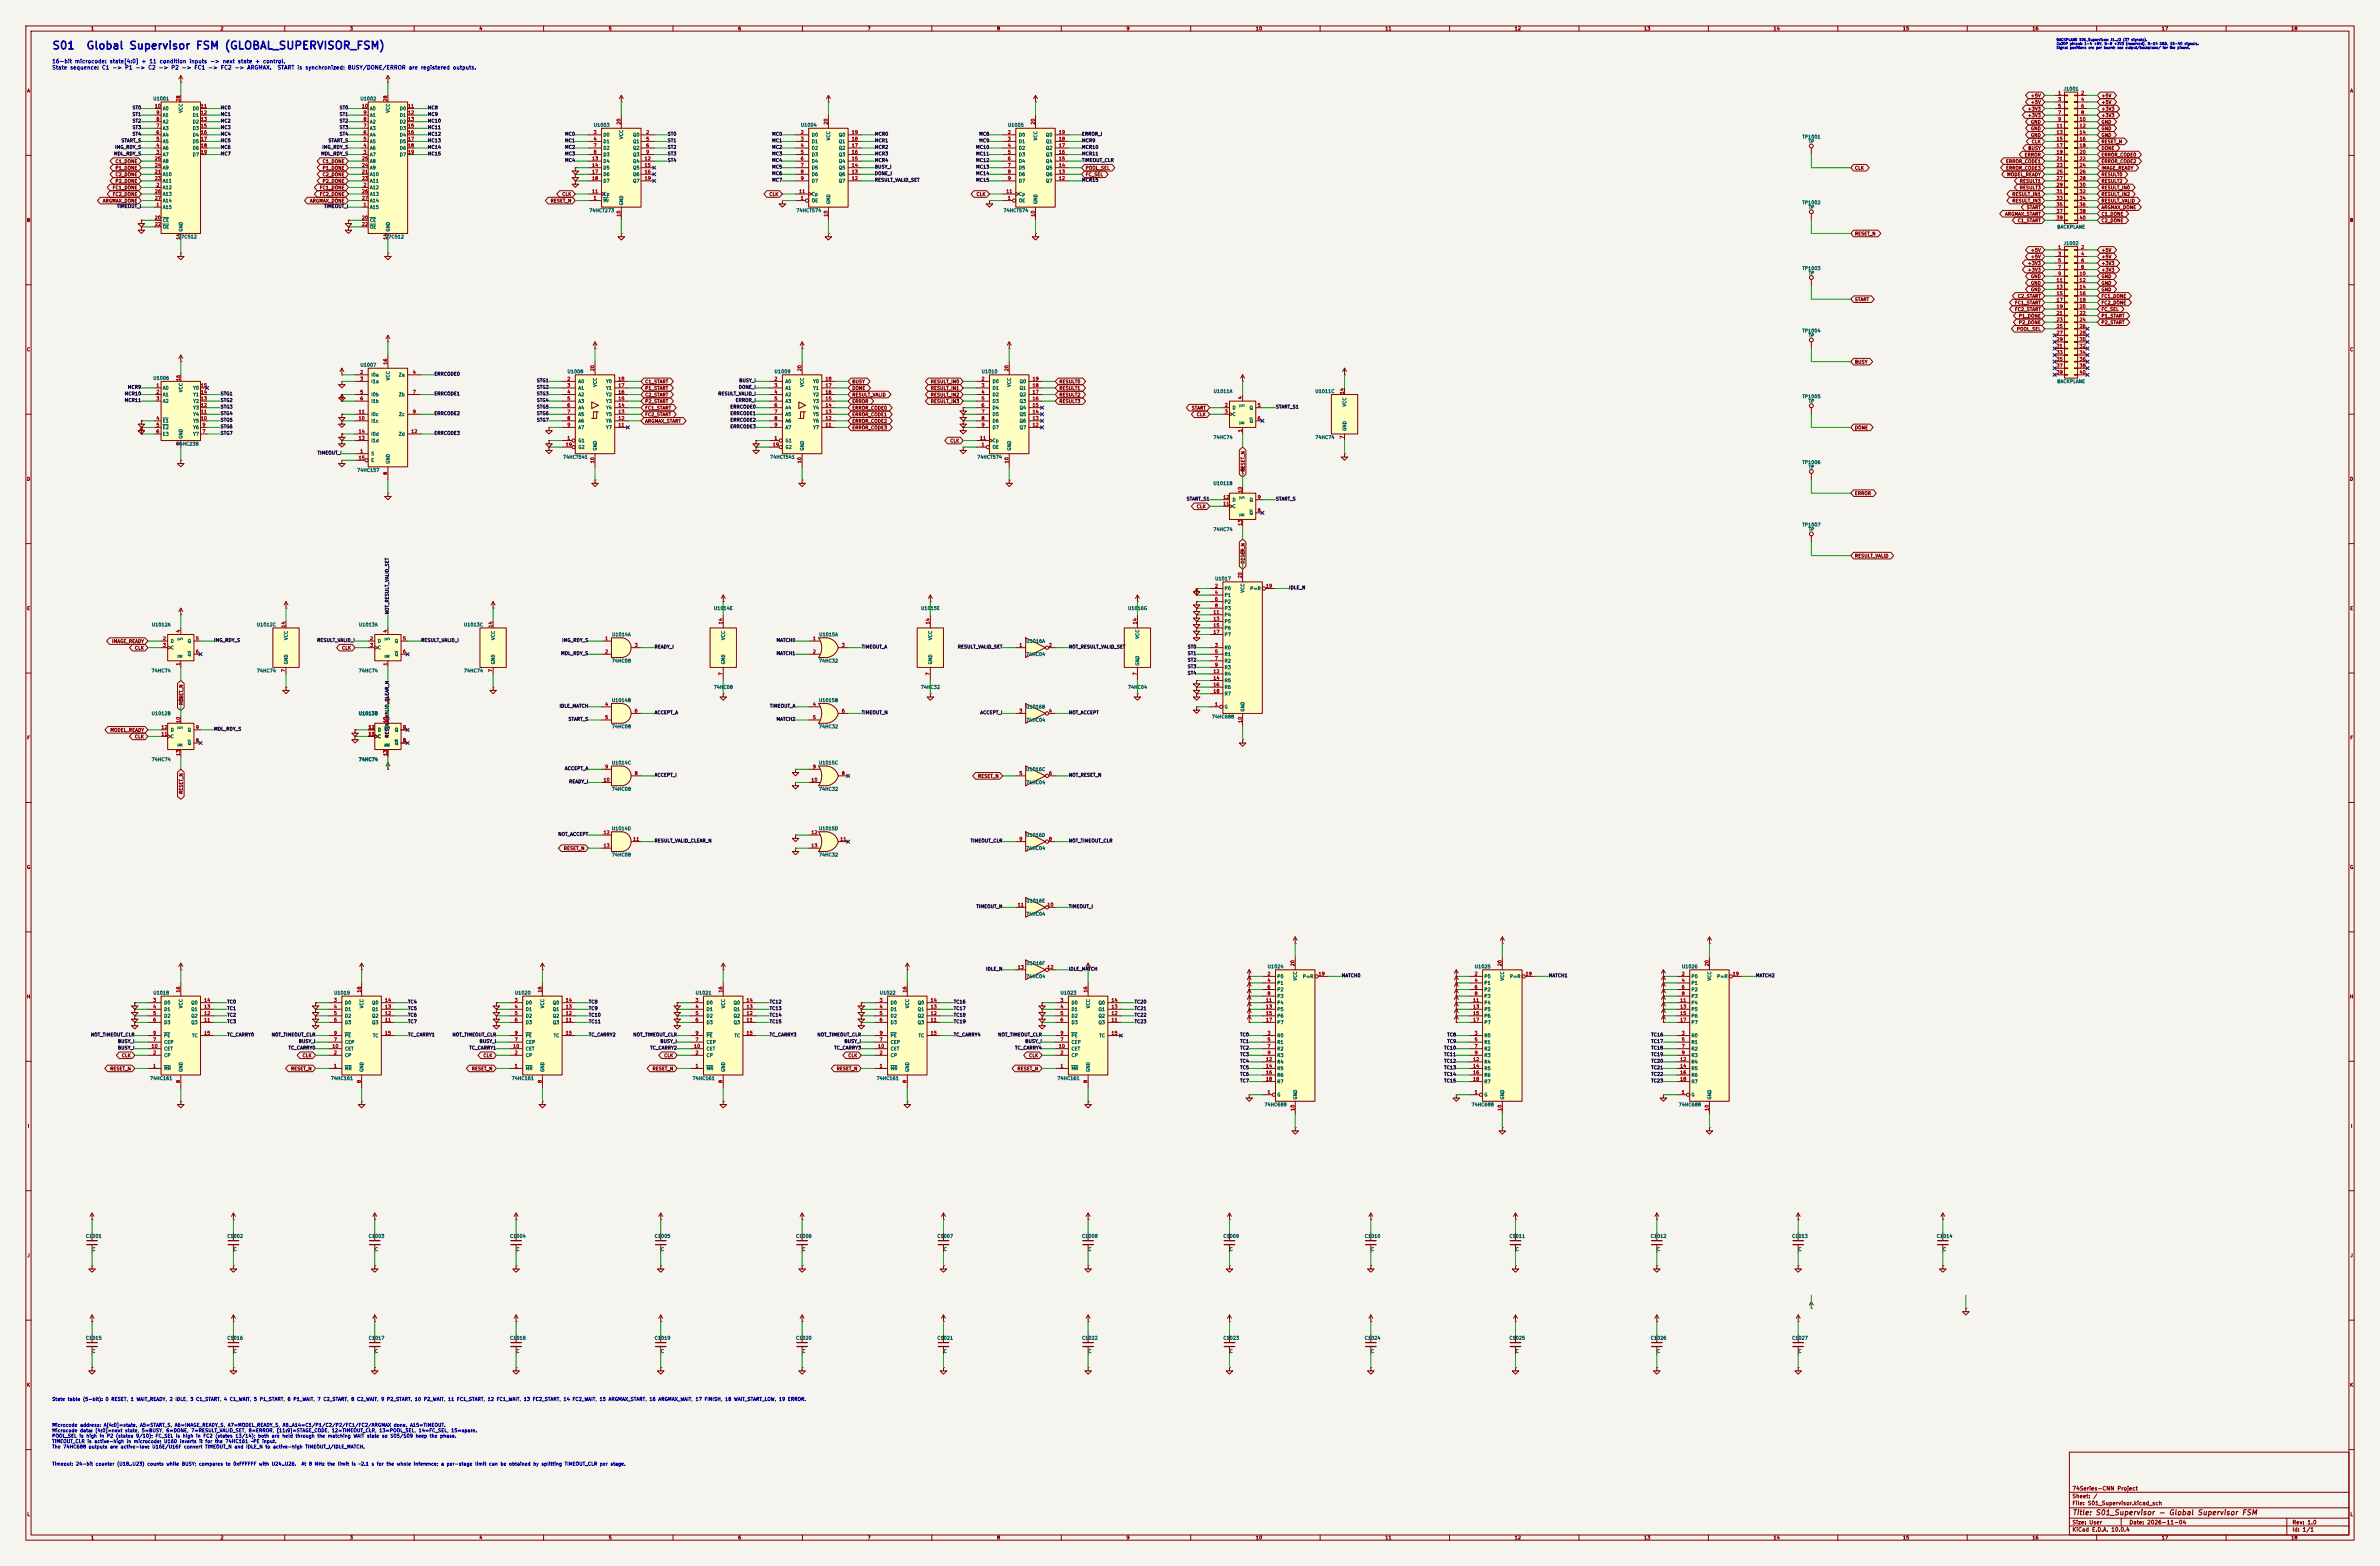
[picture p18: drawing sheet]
<svg xmlns="http://www.w3.org/2000/svg" width="919mm" height="605mm" viewBox="0 0 919 605" stroke-linecap="round" stroke-linejoin="round" font-family="sans-serif">
<defs><g id="words">
<g font-size="3" fill="#0000c2">
<text x="20" y="19.8">S01</text>
<text x="33.1" y="19.8">Global Supervisor FSM (GLOBAL_SUPERVISOR_FSM)</text>
</g>
<text font-size="2" fill="#840000" x="800.5" y="585.9">Title: S01_Supervisor - Global Supervisor FSM</text>
<g font-size="1.5" fill="#0000c2">
<text x="20" y="24.8">16-bit microcode: state[4:0] + 11 condition inputs -&gt; next state + control.</text>
<text x="20" y="27.2">State sequence: C1 -&gt; P1 -&gt; C2 -&gt; P2 -&gt; FC1 -&gt; FC2 -&gt; ARGMAX.</text>
<text x="107.1" y="27.2">START is synchronized; BUSY/DONE/ERROR are registered outputs.</text>
</g>
<g font-size="1.5" fill="#840000">
<text x="800.5" y="581.9">File: S01_Supervisor.kicad_sch</text>
<text x="800.5" y="579.2">Sheet: /</text>
<text x="800.5" y="576.2">74Series-CNN Project</text>
<text x="800.5" y="592.1">KiCad E.D.A. 10.0.4</text>
<text x="800.5" y="589.3">Size: User</text>
<text x="822.5" y="589.3">Date: 2026-11-04</text>
<text x="885.5" y="589.3">Rev: 1.0</text>
<text x="885.5" y="592.1">Id: 1/1</text>
</g>
<g font-size="1.3" fill="#840000">
<text x="35" y="12">1</text>
<text x="85" y="12">2</text>
<text x="135" y="12">3</text>
<text x="185" y="12">4</text>
<text x="235" y="12">5</text>
<text x="285" y="12">6</text>
<text x="335" y="12">7</text>
<text x="385" y="12">8</text>
<text x="435" y="12">9</text>
<text x="485" y="12">10</text>
<text x="535" y="12">11</text>
<text x="585" y="12">12</text>
<text x="635" y="12">13</text>
<text x="685" y="12">14</text>
<text x="735" y="12">15</text>
<text x="785" y="12">16</text>
<text x="835" y="12">17</text>
<text x="885" y="12">18</text>
<text x="10.3" y="36">A</text>
<text x="784.4" y="40.5">+5V</text>
<text x="784.4" y="37.9">+5V</text>
<text x="811.7" y="40.5">+5V</text>
<text x="811.7" y="37.9">+5V</text>
<text x="907.8" y="36">A</text>
<text x="783.2" y="45.5">+3V3</text>
<text x="783.2" y="43">+3V3</text>
<text x="811.7" y="45.5">+3V3</text>
<text x="811.7" y="43">+3V3</text>
<text x="784.4" y="53.2">GND</text>
<text x="784.4" y="50.6">GND</text>
<text x="784.4" y="48.1">GND</text>
<text x="811.7" y="50.6">GND</text>
<text x="811.7" y="53.2">GND</text>
<text x="811.7" y="48.1">GND</text>
<text x="783.4" y="58.2">BUSY</text>
<text x="784.7" y="55.7">CLK</text>
<text x="811.7" y="58.2">DONE</text>
<text x="811.7" y="55.7">RESET_N</text>
<text x="44.5" y="65.9">P1_DONE</text>
<text x="44.5" y="63.3">C1_DONE</text>
<text x="124.5" y="65.9">P1_DONE</text>
<text x="124.5" y="63.3">C1_DONE</text>
<text x="419.3" y="65.9">POOL_SEL</text>
<text x="716.4" y="65.9">CLK</text>
<text x="774.8" y="65.9">ERROR_CODE3</text>
<text x="774.8" y="63.3">ERROR_CODE1</text>
<text x="782" y="60.8">ERROR</text>
<text x="811.7" y="65.9">IMAGE_READY</text>
<text x="811.7" y="63.3">ERROR_CODE2</text>
<text x="811.7" y="60.8">ERROR_CODE0</text>
<text x="44.5" y="68.4">C2_DONE</text>
<text x="44.5" y="70.9">P2_DONE</text>
<text x="124.5" y="68.4">C2_DONE</text>
<text x="124.5" y="70.9">P2_DONE</text>
<text x="419.3" y="68.4">FC_SEL</text>
<text x="775.2" y="68.4">MODEL_READY</text>
<text x="780.1" y="70.9">RESULT1</text>
<text x="811.7" y="70.9">RESULT2</text>
<text x="811.7" y="68.4">RESULT0</text>
<text x="43.4" y="73.5">FC1_DONE</text>
<text x="43.4" y="76">FC2_DONE</text>
<text x="123.4" y="73.5">FC1_DONE</text>
<text x="123.4" y="76">FC2_DONE</text>
<text x="217" y="76">CLK</text>
<text x="297.1" y="76">CLK</text>
<text x="377.1" y="76">CLK</text>
<text x="777.2" y="76">RESULT_IN1</text>
<text x="780.1" y="73.5">RESULT3</text>
<text x="811.7" y="76">RESULT_IN2</text>
<text x="811.7" y="73.5">RESULT_IN0</text>
<text x="39.6" y="78.6">ARGMAX_DONE</text>
<text x="119.6" y="78.6">ARGMAX_DONE</text>
<text x="212.6" y="78.6">RESET_N</text>
<text x="774.5" y="83.6">ARGMAX_START</text>
<text x="777.2" y="78.6">RESULT_IN3</text>
<text x="782.8" y="81.1">START</text>
<text x="811.7" y="81.1">ARGMAX_DONE</text>
<text x="811.7" y="78.6">RESULT_VALID</text>
<text x="811.7" y="83.6">C1_DONE</text>
<text x="10.3" y="86">B</text>
<text x="779.4" y="86.2">C1_START</text>
<text x="811.7" y="86.2">C2_DONE</text>
<text x="907.7" y="86">B</text>
<text x="716.4" y="91.3">RESET_N</text>
<text x="784.4" y="100.1">+5V</text>
<text x="784.4" y="97.6">+5V</text>
<text x="811.7" y="100.1">+5V</text>
<text x="811.7" y="97.6">+5V</text>
<text x="783.2" y="102.7">+3V3</text>
<text x="783.2" y="105.2">+3V3</text>
<text x="784.4" y="107.8">GND</text>
<text x="811.7" y="107.8">GND</text>
<text x="811.7" y="105.2">+3V3</text>
<text x="811.7" y="102.7">+3V3</text>
<text x="784.4" y="112.8">GND</text>
<text x="784.4" y="110.3">GND</text>
<text x="811.7" y="112.8">GND</text>
<text x="811.7" y="110.3">GND</text>
<text x="716.4" y="116.7">START</text>
<text x="778.3" y="117.9">FC1_START</text>
<text x="779.4" y="115.4">C2_START</text>
<text x="811.7" y="117.9">FC2_DONE</text>
<text x="811.7" y="115.4">FC1_DONE</text>
<text x="778.3" y="120.5">FC2_START</text>
<text x="779.8" y="125.5">P2_DONE</text>
<text x="779.8" y="123">P1_DONE</text>
<text x="811.7" y="123">P1_START</text>
<text x="811.7" y="120.5">FC_SEL</text>
<text x="811.7" y="125.5">P2_START</text>
<text x="779" y="128.1">POOL_SEL</text>
<text x="10.3" y="136">C</text>
<text x="907.7" y="136">C</text>
<text x="716.4" y="140.8">BUSY</text>
<text x="249.1" y="148.4">C1_START</text>
<text x="329.1" y="148.4">BUSY</text>
<text x="359.4" y="148.4">RESULT_IN0</text>
<text x="409.1" y="148.4">RESULT0</text>
<text x="249.1" y="153.5">C2_START</text>
<text x="249.1" y="150.9">P1_START</text>
<text x="329.1" y="150.9">DONE</text>
<text x="329.1" y="153.5">RESULT_VALID</text>
<text x="359.4" y="153.5">RESULT_IN2</text>
<text x="359.4" y="150.9">RESULT_IN1</text>
<text x="409.1" y="150.9">RESULT1</text>
<text x="409.1" y="153.5">RESULT2</text>
<text x="249.1" y="161.1">FC2_START</text>
<text x="249.1" y="158.6">FC1_START</text>
<text x="249.1" y="156">P2_START</text>
<text x="329.1" y="161.1">ERROR_CODE1</text>
<text x="329.1" y="156">ERROR</text>
<text x="329.1" y="158.6">ERROR_CODE0</text>
<text x="359.4" y="156">RESULT_IN3</text>
<text x="409.1" y="156">RESULT3</text>
<text x="460.2" y="158.6">START</text>
<text x="462.2" y="161.1">CLK</text>
<text x="249.1" y="163.6">ARGMAX_START</text>
<text x="329.1" y="166.2">ERROR_CODE3</text>
<text x="329.1" y="163.6">ERROR_CODE2</text>
<text x="716.4" y="166.2">DONE</text>
<text x="366.9" y="171.3">CLK</text>
<text x="481.1" y="182.4" transform="rotate(-90 481.1 182.4)">RESET_N</text>
<text x="10.3" y="186">D</text>
<text x="716.4" y="191.6">ERROR</text>
<text x="907.7" y="186">D</text>
<text x="462.2" y="196.7">CLK</text>
<text x="716.4" y="215.7">RESULT_VALID</text>
<text x="481.1" y="218" transform="rotate(-90 481.1 218)">RESET_N</text>
<text x="10.3" y="236">E</text>
<text x="907.8" y="236">E</text>
<text x="43.1" y="248.7">IMAGE_READY</text>
<text x="51.9" y="251.3">CLK</text>
<text x="132" y="251.3">CLK</text>
<text x="70.9" y="272.6" transform="rotate(-90 70.9 272.6)">RESET_N</text>
<text x="10.3" y="286">F</text>
<text x="42.5" y="283">MODEL_READY</text>
<text x="51.9" y="285.6">CLK</text>
<text x="907.8" y="286">F</text>
<text x="377.7" y="300.8">RESET_N</text>
<text x="70.9" y="306.9" transform="rotate(-90 70.9 306.9)">RESET_N</text>
<text x="217.7" y="328.7">RESET_N</text>
<text x="10.3" y="336">G</text>
<text x="907.7" y="336">G</text>
<text x="10.2" y="386">H</text>
<text x="907.7" y="386">H</text>
<text x="42.4" y="413.8">RESET_N</text>
<text x="46.9" y="408.8">CLK</text>
<text x="112.2" y="413.8">RESET_N</text>
<text x="116.7" y="408.8">CLK</text>
<text x="182.1" y="413.8">RESET_N</text>
<text x="186.6" y="408.8">CLK</text>
<text x="251.9" y="413.8">RESET_N</text>
<text x="256.4" y="408.8">CLK</text>
<text x="323.1" y="413.8">RESET_N</text>
<text x="327.5" y="408.8">CLK</text>
<text x="392.9" y="413.8">RESET_N</text>
<text x="397.4" y="408.8">CLK</text>
<text x="10.6" y="436">I</text>
<text x="908.1" y="436">I</text>
<text x="10.4" y="486">J</text>
<text x="907.9" y="486">J</text>
<text x="10.3" y="536">K</text>
<text x="907.7" y="536">K</text>
<text x="10.4" y="586">L</text>
<text x="907.8" y="586">L</text>
<text x="35" y="595">1</text>
<text x="85" y="595">2</text>
<text x="135" y="595">3</text>
<text x="185" y="595">4</text>
<text x="235" y="595">5</text>
<text x="285" y="595">6</text>
<text x="335" y="595">7</text>
<text x="385" y="595">8</text>
<text x="435" y="595">9</text>
<text x="485" y="595">10</text>
<text x="535" y="595">11</text>
<text x="585" y="595">12</text>
<text x="635" y="595">13</text>
<text x="685" y="595">14</text>
<text x="735" y="595">15</text>
<text x="785" y="595">16</text>
<text x="835" y="595">17</text>
<text x="885" y="595">18</text>
</g>
<g font-size="1.3" fill="#006464">
<text x="797.1" y="35.3">J1001</text>
<text x="59" y="39.1">U1001</text>
<text x="139.1" y="39.1">U1002</text>
<text x="62.7" y="48">A2</text>
<text x="62.7" y="45.4">A1</text>
<text x="62.7" y="42.9">A0</text>
<text x="70.8" y="43.7" transform="rotate(-90 70.8 43.7)">VCC</text>
<text x="74.3" y="42.9">D0</text>
<text x="74.3" y="45.4">D1</text>
<text x="74.3" y="48">D2</text>
<text x="142.7" y="48">A2</text>
<text x="142.7" y="45.4">A1</text>
<text x="142.7" y="42.9">A0</text>
<text x="150.8" y="43.7" transform="rotate(-90 150.8 43.7)">VCC</text>
<text x="154.3" y="42.9">D0</text>
<text x="154.3" y="45.4">D1</text>
<text x="154.3" y="48">D2</text>
<text x="62.7" y="53.1">A4</text>
<text x="62.7" y="50.5">A3</text>
<text x="74.3" y="50.5">D3</text>
<text x="74.3" y="53.1">D4</text>
<text x="142.7" y="53.1">A4</text>
<text x="142.7" y="50.5">A3</text>
<text x="154.3" y="50.5">D3</text>
<text x="154.3" y="53.1">D4</text>
<text x="229.2" y="49.3">U1003</text>
<text x="232.9" y="53.1">D0</text>
<text x="241" y="53.9" transform="rotate(-90 241 53.9)">VCC</text>
<text x="244.4" y="53.1">Q0</text>
<text x="309.2" y="49.3">U1004</text>
<text x="313.4" y="53.1">D0</text>
<text x="323.9" y="53.1">Q0</text>
<text x="389.2" y="49.3">U1005</text>
<text x="393.4" y="53.1">D0</text>
<text x="403.9" y="53.1">Q0</text>
<text x="696.1" y="53.8">TP1001</text>
<text x="62.7" y="58.1">A6</text>
<text x="62.7" y="55.6">A5</text>
<text x="74.3" y="55.6">D5</text>
<text x="74.3" y="58.1">D6</text>
<text x="142.7" y="58.1">A6</text>
<text x="142.7" y="55.6">A5</text>
<text x="154.3" y="55.6">D5</text>
<text x="154.3" y="58.1">D6</text>
<text x="232.9" y="55.6">D1</text>
<text x="232.9" y="58.1">D2</text>
<text x="244.4" y="55.6">Q1</text>
<text x="244.4" y="58.1">Q2</text>
<text x="313.4" y="55.6">D1</text>
<text x="313.4" y="58.1">D2</text>
<text x="321" y="54.4" transform="rotate(-90 321 54.4)">VCC</text>
<text x="323.9" y="58.1">Q2</text>
<text x="323.9" y="55.6">Q1</text>
<text x="393.4" y="55.6">D1</text>
<text x="393.4" y="58.1">D2</text>
<text x="401" y="54.4" transform="rotate(-90 401 54.4)">VCC</text>
<text x="403.9" y="58.1">Q2</text>
<text x="403.9" y="55.6">Q1</text>
<text x="698.5" y="55.6">TP</text>
<text x="62.7" y="60.7">A7</text>
<text x="62.7" y="65.8">A9</text>
<text x="62.7" y="63.2">A8</text>
<text x="74.3" y="60.7">D7</text>
<text x="142.7" y="60.7">A7</text>
<text x="142.7" y="65.8">A9</text>
<text x="142.7" y="63.2">A8</text>
<text x="154.3" y="60.7">D7</text>
<text x="232.9" y="60.7">D3</text>
<text x="232.9" y="63.2">D4</text>
<text x="232.9" y="65.8">D5</text>
<text x="244.4" y="60.7">Q3</text>
<text x="244.4" y="63.2">Q4</text>
<text x="244.4" y="65.8">Q5</text>
<text x="313.4" y="60.7">D3</text>
<text x="313.4" y="63.2">D4</text>
<text x="313.4" y="65.8">D5</text>
<text x="323.9" y="65.8">Q5</text>
<text x="323.9" y="63.2">Q4</text>
<text x="323.9" y="60.7">Q3</text>
<text x="393.4" y="60.7">D3</text>
<text x="393.4" y="63.2">D4</text>
<text x="393.4" y="65.8">D5</text>
<text x="403.9" y="65.8">Q5</text>
<text x="403.9" y="63.2">Q4</text>
<text x="403.9" y="60.7">Q3</text>
<text x="62.7" y="68.3">A10</text>
<text x="62.7" y="70.8">A11</text>
<text x="142.7" y="68.3">A10</text>
<text x="142.7" y="70.8">A11</text>
<text x="232.9" y="68.3">D6</text>
<text x="232.9" y="70.8">D7</text>
<text x="244.4" y="68.3">Q6</text>
<text x="244.4" y="70.8">Q7</text>
<text x="313.4" y="68.3">D6</text>
<text x="313.4" y="70.8">D7</text>
<text x="323.9" y="70.8">Q7</text>
<text x="323.9" y="68.3">Q6</text>
<text x="393.4" y="68.3">D6</text>
<text x="393.4" y="70.8">D7</text>
<text x="403.9" y="70.8">Q7</text>
<text x="403.9" y="68.3">Q6</text>
<text x="62.7" y="73.4">A12</text>
<text x="62.7" y="75.9">A13</text>
<text x="142.7" y="73.4">A12</text>
<text x="142.7" y="75.9">A13</text>
<text x="232.9" y="75.9">Cp</text>
<text x="313.4" y="75.9">Cp</text>
<text x="393.4" y="75.9">Cp</text>
<text x="62.7" y="81">A15</text>
<text x="62.7" y="78.5">A14</text>
<text x="142.7" y="81">A15</text>
<text x="142.7" y="78.5">A14</text>
<text x="227.5" y="82.3">74HCT273</text>
<text x="232.9" y="78.5">Mr</text>
<text x="241" y="79.5" transform="rotate(-90 241 79.5)">GND</text>
<text x="307.5" y="82.3">74HCT574</text>
<text x="313.4" y="78.5">OE</text>
<text x="321" y="79" transform="rotate(-90 321 79)">GND</text>
<text x="387.5" y="82.3">74HCT574</text>
<text x="393.4" y="78.5">OE</text>
<text x="401" y="79" transform="rotate(-90 401 79)">GND</text>
<text x="696.1" y="79.2">TP1002</text>
<text x="698.5" y="81">TP</text>
<text x="62.7" y="86.1">CE</text>
<text x="62.7" y="88.6">OE</text>
<text x="70.8" y="89.7" transform="rotate(-90 70.8 89.7)">GND</text>
<text x="142.7" y="86.1">CE</text>
<text x="142.7" y="88.6">OE</text>
<text x="150.8" y="89.7" transform="rotate(-90 150.8 89.7)">GND</text>
<text x="794.6" y="88.6">BACKPLANE</text>
<text x="68.6" y="92.4">27C512</text>
<text x="148.6" y="92.4">27C512</text>
<text x="797.1" y="95">J1002</text>
<text x="696.1" y="104.6">TP1003</text>
<text x="698.5" y="106.4">TP</text>
<text x="696.1" y="128.8">TP1004</text>
<text x="698.5" y="130.5">TP</text>
<text x="139.1" y="142">U1007</text>
<text x="59" y="147">U1006</text>
<text x="143.3" y="145.8">I0a</text>
<text x="143.3" y="148.3">I1a</text>
<text x="150.8" y="147.1" transform="rotate(-90 150.8 147.1)">VCC</text>
<text x="153.9" y="145.8">Za</text>
<text x="219.1" y="144.5">U1008</text>
<text x="223.3" y="148.3">A0</text>
<text x="230.8" y="149.7" transform="rotate(-90 230.8 149.7)">VCC</text>
<text x="234" y="148.3">Y0</text>
<text x="299.1" y="144.5">U1009</text>
<text x="303.3" y="148.3">A0</text>
<text x="310.9" y="149.7" transform="rotate(-90 310.9 149.7)">VCC</text>
<text x="314" y="148.3">Y0</text>
<text x="379.1" y="144.5">U1010</text>
<text x="383.3" y="148.3">D0</text>
<text x="390.9" y="149.7" transform="rotate(-90 390.9 149.7)">VCC</text>
<text x="393.8" y="148.3">Q0</text>
<text x="794.6" y="148.3">BACKPLANE</text>
<text x="62.7" y="150.9">A0</text>
<text x="62.7" y="153.4">A1</text>
<text x="62.7" y="155.9">A2</text>
<text x="70.8" y="151.7" transform="rotate(-90 70.8 151.7)">VCC</text>
<text x="74.5" y="155.9">Y2</text>
<text x="74.5" y="153.4">Y1</text>
<text x="74.5" y="150.9">Y0</text>
<text x="143.3" y="153.4">I0b</text>
<text x="143.3" y="155.9">I1b</text>
<text x="153.9" y="153.4">Zb</text>
<text x="223.3" y="150.9">A1</text>
<text x="223.3" y="153.4">A2</text>
<text x="223.3" y="155.9">A3</text>
<text x="234" y="155.9">Y3</text>
<text x="234" y="153.4">Y2</text>
<text x="234" y="150.9">Y1</text>
<text x="303.3" y="150.9">A1</text>
<text x="303.3" y="153.4">A2</text>
<text x="303.3" y="155.9">A3</text>
<text x="314" y="155.9">Y3</text>
<text x="314" y="153.4">Y2</text>
<text x="314" y="150.9">Y1</text>
<text x="383.3" y="150.9">D1</text>
<text x="383.3" y="153.4">D2</text>
<text x="383.3" y="155.9">D3</text>
<text x="393.8" y="155.9">Q3</text>
<text x="393.8" y="153.4">Q2</text>
<text x="393.8" y="150.9">Q1</text>
<text x="468.7" y="152.1">U1011A</text>
<text x="508" y="152.1">U1011C</text>
<text x="696.1" y="154.2">TP1005</text>
<text x="698.5" y="155.9">TP</text>
<text x="74.5" y="161">Y4</text>
<text x="74.5" y="158.5">Y3</text>
<text x="143.3" y="161">I0c</text>
<text x="154" y="161">Zc</text>
<text x="223.3" y="158.5">A4</text>
<text x="223.3" y="161">A5</text>
<text x="234" y="161">Y5</text>
<text x="234" y="158.5">Y4</text>
<text x="303.3" y="158.5">A4</text>
<text x="303.3" y="161">A5</text>
<text x="314" y="161">Y5</text>
<text x="314" y="158.5">Y4</text>
<text x="383.3" y="158.5">D4</text>
<text x="383.3" y="161">D5</text>
<text x="393.8" y="161">Q5</text>
<text x="393.8" y="158.5">Q4</text>
<text x="476" y="158.5">D</text>
<text x="476" y="161">C</text>
<text x="481" y="157.4" transform="rotate(-90 481 157.4)">S</text>
<text x="482.6" y="158.5">Q</text>
<text x="520.4" y="157.3" transform="rotate(-90 520.4 157.3)">VCC</text>
<text x="62.7" y="163.6">E1</text>
<text x="62.7" y="166.1">E2</text>
<text x="74.5" y="166.1">Y6</text>
<text x="74.5" y="163.6">Y5</text>
<text x="143.3" y="163.6">I1c</text>
<text x="223.3" y="163.6">A6</text>
<text x="223.3" y="166.1">A7</text>
<text x="234" y="166.1">Y7</text>
<text x="234" y="163.6">Y6</text>
<text x="303.3" y="163.6">A6</text>
<text x="303.3" y="166.1">A7</text>
<text x="314" y="166.1">Y7</text>
<text x="314" y="163.6">Y6</text>
<text x="383.3" y="163.6">D6</text>
<text x="383.3" y="166.1">D7</text>
<text x="393.8" y="166.1">Q7</text>
<text x="393.8" y="163.6">Q6</text>
<text x="481" y="164.1" transform="rotate(-90 481 164.1)">R</text>
<text x="482.6" y="163.6">Q</text>
<text x="520.4" y="166.6" transform="rotate(-90 520.4 166.6)">GND</text>
<text x="62.7" y="168.6">E3</text>
<text x="68" y="172.4">74HC238</text>
<text x="70.8" y="169.7" transform="rotate(-90 70.8 169.7)">GND</text>
<text x="74.5" y="168.6">Y7</text>
<text x="143.3" y="171.2">I1d</text>
<text x="143.3" y="168.6">I0d</text>
<text x="153.9" y="168.6">Zd</text>
<text x="223.3" y="171.2">G1</text>
<text x="223.3" y="173.7">G2</text>
<text x="303.3" y="171.2">G1</text>
<text x="303.3" y="173.7">G2</text>
<text x="383.3" y="173.7">OE</text>
<text x="383.3" y="171.2">Cp</text>
<text x="468.6" y="169.9">74HC74</text>
<text x="508" y="169.9">74HC74</text>
<text x="143.3" y="176.3">S</text>
<text x="143.3" y="178.8">E</text>
<text x="150.8" y="179.3" transform="rotate(-90 150.8 179.3)">GND</text>
<text x="217.3" y="177.5">74HCT541</text>
<text x="230.8" y="174.3" transform="rotate(-90 230.8 174.3)">GND</text>
<text x="297.4" y="177.5">74HCT541</text>
<text x="310.9" y="174.3" transform="rotate(-90 310.9 174.3)">GND</text>
<text x="377.4" y="177.5">74HCT574</text>
<text x="390.9" y="174.3" transform="rotate(-90 390.9 174.3)">GND</text>
<text x="696.1" y="179.6">TP1006</text>
<text x="137.8" y="182.6">74HC157</text>
<text x="698.5" y="181.3">TP</text>
<text x="468.6" y="187.7">U1011B</text>
<text x="476" y="196.6">C</text>
<text x="476" y="194">D</text>
<text x="481" y="193" transform="rotate(-90 481 193)">S</text>
<text x="482.6" y="194">Q</text>
<text x="481" y="199.7" transform="rotate(-90 481 199.7)">R</text>
<text x="482.6" y="199.1">Q</text>
<text x="696.1" y="203.7">TP1007</text>
<text x="468.6" y="205.5">74HC74</text>
<text x="698.5" y="205.5">TP</text>
<text x="469.3" y="224.5">U1017</text>
<text x="472.9" y="228.3">P0</text>
<text x="472.9" y="230.9">P1</text>
<text x="472.9" y="233.4">P2</text>
<text x="481" y="229.2" transform="rotate(-90 481 229.2)">VCC</text>
<text x="482.9" y="228.3">P=R</text>
<text x="275.6" y="235.9">U1014E</text>
<text x="355.6" y="235.9">U1015E</text>
<text x="435.6" y="235.9">U1016G</text>
<text x="472.9" y="235.9">P3</text>
<text x="472.9" y="238.5">P4</text>
<text x="58.5" y="242.3">U1012A</text>
<text x="99" y="242.3">U1012C</text>
<text x="138.5" y="242.3">U1013A</text>
<text x="179.1" y="242.3">U1013C</text>
<text x="472.9" y="241">P5</text>
<text x="472.9" y="243.6">P6</text>
<text x="65.8" y="248.6">D</text>
<text x="65.8" y="251.2">C</text>
<text x="70.8" y="247.6" transform="rotate(-90 70.8 247.6)">S</text>
<text x="72.4" y="248.6">Q</text>
<text x="111.5" y="247.4" transform="rotate(-90 111.5 247.4)">VCC</text>
<text x="145.8" y="248.6">D</text>
<text x="145.8" y="251.2">C</text>
<text x="150.8" y="247.6" transform="rotate(-90 150.8 247.6)">S</text>
<text x="152.4" y="248.6">Q</text>
<text x="191.5" y="247.4" transform="rotate(-90 191.5 247.4)">VCC</text>
<text x="236.3" y="246.1">U1014A</text>
<text x="280.4" y="247.4" transform="rotate(-90 280.4 247.4)">VCC</text>
<text x="316.3" y="246.1">U1015A</text>
<text x="360.4" y="247.4" transform="rotate(-90 360.4 247.4)">VCC</text>
<text x="396.3" y="248.6">U1016A</text>
<text x="440.4" y="246.9" transform="rotate(-90 440.4 246.9)">VCC</text>
<text x="472.9" y="251.2">R0</text>
<text x="472.9" y="246.1">P7</text>
<text x="70.8" y="254.3" transform="rotate(-90 70.8 254.3)">R</text>
<text x="72.4" y="253.7">Q</text>
<text x="111.5" y="256.8" transform="rotate(-90 111.5 256.8)">GND</text>
<text x="150.8" y="254.3" transform="rotate(-90 150.8 254.3)">R</text>
<text x="152.4" y="253.7">Q</text>
<text x="191.5" y="256.8" transform="rotate(-90 191.5 256.8)">GND</text>
<text x="236.2" y="256.3">74HC08</text>
<text x="280.4" y="256.8" transform="rotate(-90 280.4 256.8)">GND</text>
<text x="316.2" y="256.3">74HC32</text>
<text x="360.4" y="256.8" transform="rotate(-90 360.4 256.8)">GND</text>
<text x="396.2" y="253.7">74HC04</text>
<text x="440.4" y="257.3" transform="rotate(-90 440.4 257.3)">GND</text>
<text x="472.9" y="253.7">R1</text>
<text x="472.9" y="256.3">R2</text>
<text x="58.4" y="260.1">74HC74</text>
<text x="99" y="260.1">74HC74</text>
<text x="138.4" y="260.1">74HC74</text>
<text x="179.1" y="260.1">74HC74</text>
<text x="472.9" y="258.8">R3</text>
<text x="472.9" y="261.3">R4</text>
<text x="472.9" y="263.9">R5</text>
<text x="275.6" y="266.4">74HC08</text>
<text x="355.6" y="266.4">74HC32</text>
<text x="435.6" y="266.4">74HC04</text>
<text x="472.9" y="266.4">R6</text>
<text x="472.9" y="269">R7</text>
<text x="236.2" y="271.5">U1014B</text>
<text x="316.2" y="271.5">U1015B</text>
<text x="396.2" y="274">U1016B</text>
<text x="472.9" y="274">G</text>
<text x="481" y="275.1" transform="rotate(-90 481 275.1)">GND</text>
<text x="58.4" y="276.6">U1012B</text>
<text x="70.8" y="281.9" transform="rotate(-90 70.8 281.9)">S</text>
<text x="138.4" y="276.6">U1013B</text>
<text x="150.8" y="281.9" transform="rotate(-90 150.8 281.9)">S</text>
<text x="236.2" y="281.7">74HC08</text>
<text x="316.2" y="281.7">74HC32</text>
<text x="396.2" y="279.1">74HC04</text>
<text x="468" y="277.9">74HC688</text>
<text x="65.8" y="285.5">C</text>
<text x="65.8" y="282.9">D</text>
<text x="72.4" y="282.9">Q</text>
<text x="145.8" y="285.5">C</text>
<text x="145.8" y="282.9">D</text>
<text x="152.4" y="282.9">Q</text>
<text x="70.8" y="288.6" transform="rotate(-90 70.8 288.6)">R</text>
<text x="72.4" y="288">Q</text>
<text x="150.8" y="288.6" transform="rotate(-90 150.8 288.6)">R</text>
<text x="152.4" y="288">Q</text>
<text x="58.4" y="294.4">74HC74</text>
<text x="138.4" y="294.4">74HC74</text>
<text x="236.2" y="295.6">U1014C</text>
<text x="316.2" y="295.6">U1015C</text>
<text x="396.2" y="298.2">U1016C</text>
<text x="236.2" y="305.8">74HC08</text>
<text x="316.2" y="305.8">74HC32</text>
<text x="396.2" y="303.3">74HC04</text>
<text x="236.2" y="321">U1014D</text>
<text x="316.2" y="321">U1015D</text>
<text x="396.2" y="323.6">U1016D</text>
<text x="396.2" y="328.7">74HC04</text>
<text x="236.2" y="331.2">74HC08</text>
<text x="316.2" y="331.2">74HC32</text>
<text x="396.3" y="349">U1016E</text>
<text x="396.2" y="354.1">74HC04</text>
<text x="396.3" y="373.1">U1016F</text>
<text x="489.6" y="374.4">U1024</text>
<text x="569.6" y="374.4">U1025</text>
<text x="649.6" y="374.4">U1026</text>
<text x="396.2" y="378.2">74HC04</text>
<text x="493.3" y="378.2">P0</text>
<text x="493.3" y="380.7">P1</text>
<text x="493.3" y="383.3">P2</text>
<text x="501.4" y="379" transform="rotate(-90 501.4 379)">VCC</text>
<text x="503.2" y="378.2">P=R</text>
<text x="573.3" y="378.2">P0</text>
<text x="573.3" y="380.7">P1</text>
<text x="573.3" y="383.3">P2</text>
<text x="581.4" y="379" transform="rotate(-90 581.4 379)">VCC</text>
<text x="583.2" y="378.2">P=R</text>
<text x="653.3" y="378.2">P0</text>
<text x="653.3" y="380.7">P1</text>
<text x="653.3" y="383.3">P2</text>
<text x="661.4" y="379" transform="rotate(-90 661.4 379)">VCC</text>
<text x="663.2" y="378.2">P=R</text>
<text x="59" y="384.5">U1018</text>
<text x="63.2" y="388.3">D0</text>
<text x="70.8" y="389.7" transform="rotate(-90 70.8 389.7)">VCC</text>
<text x="73.7" y="388.3">Q0</text>
<text x="128.9" y="384.5">U1019</text>
<text x="133.1" y="388.3">D0</text>
<text x="140.7" y="389.7" transform="rotate(-90 140.7 389.7)">VCC</text>
<text x="143.6" y="388.3">Q0</text>
<text x="198.7" y="384.5">U1020</text>
<text x="202.9" y="388.3">D0</text>
<text x="210.5" y="389.7" transform="rotate(-90 210.5 389.7)">VCC</text>
<text x="213.4" y="388.3">Q0</text>
<text x="268.6" y="384.5">U1021</text>
<text x="272.8" y="388.3">D0</text>
<text x="280.4" y="389.7" transform="rotate(-90 280.4 389.7)">VCC</text>
<text x="283.3" y="388.3">Q0</text>
<text x="339.7" y="384.5">U1022</text>
<text x="343.9" y="388.3">D0</text>
<text x="351.5" y="389.7" transform="rotate(-90 351.5 389.7)">VCC</text>
<text x="354.4" y="388.3">Q0</text>
<text x="409.6" y="384.5">U1023</text>
<text x="413.8" y="388.3">D0</text>
<text x="421.3" y="389.7" transform="rotate(-90 421.3 389.7)">VCC</text>
<text x="424.2" y="388.3">Q0</text>
<text x="493.3" y="385.8">P3</text>
<text x="493.3" y="388.3">P4</text>
<text x="573.3" y="385.8">P3</text>
<text x="573.3" y="388.3">P4</text>
<text x="653.3" y="385.8">P3</text>
<text x="653.3" y="388.3">P4</text>
<text x="63.2" y="390.9">D1</text>
<text x="63.2" y="393.4">D2</text>
<text x="63.2" y="396">D3</text>
<text x="73.7" y="396">Q3</text>
<text x="73.7" y="393.4">Q2</text>
<text x="73.7" y="390.9">Q1</text>
<text x="133.1" y="390.9">D1</text>
<text x="133.1" y="393.4">D2</text>
<text x="133.1" y="396">D3</text>
<text x="143.6" y="396">Q3</text>
<text x="143.6" y="393.4">Q2</text>
<text x="143.6" y="390.9">Q1</text>
<text x="202.9" y="390.9">D1</text>
<text x="202.9" y="393.4">D2</text>
<text x="202.9" y="396">D3</text>
<text x="213.4" y="396">Q3</text>
<text x="213.4" y="393.4">Q2</text>
<text x="213.4" y="390.9">Q1</text>
<text x="272.8" y="390.9">D1</text>
<text x="272.8" y="393.4">D2</text>
<text x="272.8" y="396">D3</text>
<text x="283.3" y="396">Q3</text>
<text x="283.3" y="393.4">Q2</text>
<text x="283.3" y="390.9">Q1</text>
<text x="343.9" y="390.9">D1</text>
<text x="343.9" y="393.4">D2</text>
<text x="343.9" y="396">D3</text>
<text x="354.4" y="396">Q3</text>
<text x="354.4" y="393.4">Q2</text>
<text x="354.4" y="390.9">Q1</text>
<text x="413.8" y="390.9">D1</text>
<text x="413.8" y="393.4">D2</text>
<text x="413.8" y="396">D3</text>
<text x="424.2" y="396">Q3</text>
<text x="424.2" y="393.4">Q2</text>
<text x="424.2" y="390.9">Q1</text>
<text x="493.3" y="390.9">P5</text>
<text x="493.3" y="393.4">P6</text>
<text x="493.3" y="396">P7</text>
<text x="573.3" y="390.9">P5</text>
<text x="573.3" y="393.4">P6</text>
<text x="573.3" y="396">P7</text>
<text x="653.3" y="390.9">P5</text>
<text x="653.3" y="393.4">P6</text>
<text x="653.3" y="396">P7</text>
<text x="63.2" y="401">PE</text>
<text x="74" y="401">TC</text>
<text x="133.1" y="401">PE</text>
<text x="143.9" y="401">TC</text>
<text x="202.9" y="401">PE</text>
<text x="213.7" y="401">TC</text>
<text x="272.8" y="401">PE</text>
<text x="283.6" y="401">TC</text>
<text x="343.9" y="401">PE</text>
<text x="354.7" y="401">TC</text>
<text x="413.8" y="401">PE</text>
<text x="424.5" y="401">TC</text>
<text x="493.3" y="401">R0</text>
<text x="573.3" y="401">R0</text>
<text x="653.3" y="401">R0</text>
<text x="63.2" y="403.6">CEP</text>
<text x="63.2" y="406.1">CET</text>
<text x="133.1" y="403.6">CEP</text>
<text x="133.1" y="406.1">CET</text>
<text x="202.9" y="403.6">CEP</text>
<text x="202.9" y="406.1">CET</text>
<text x="272.8" y="403.6">CEP</text>
<text x="272.8" y="406.1">CET</text>
<text x="343.9" y="403.6">CEP</text>
<text x="343.9" y="406.1">CET</text>
<text x="413.8" y="403.6">CEP</text>
<text x="413.8" y="406.1">CET</text>
<text x="493.3" y="403.6">R1</text>
<text x="493.3" y="406.1">R2</text>
<text x="573.3" y="403.6">R1</text>
<text x="573.3" y="406.1">R2</text>
<text x="653.3" y="403.6">R1</text>
<text x="653.3" y="406.1">R2</text>
<text x="63.2" y="413.7">MR</text>
<text x="63.2" y="408.7">CP</text>
<text x="133.1" y="413.7">MR</text>
<text x="133.1" y="408.7">CP</text>
<text x="202.9" y="413.7">MR</text>
<text x="202.9" y="408.7">CP</text>
<text x="272.8" y="413.7">MR</text>
<text x="272.8" y="408.7">CP</text>
<text x="343.9" y="413.7">MR</text>
<text x="343.9" y="408.7">CP</text>
<text x="413.8" y="413.7">MR</text>
<text x="413.8" y="408.7">CP</text>
<text x="493.3" y="408.7">R3</text>
<text x="493.3" y="411.2">R4</text>
<text x="493.3" y="413.7">R5</text>
<text x="573.3" y="408.7">R3</text>
<text x="573.3" y="411.2">R4</text>
<text x="573.3" y="413.7">R5</text>
<text x="653.3" y="408.7">R3</text>
<text x="653.3" y="411.2">R4</text>
<text x="653.3" y="413.7">R5</text>
<text x="57.8" y="417.6">74HC161</text>
<text x="70.8" y="414.3" transform="rotate(-90 70.8 414.3)">GND</text>
<text x="127.7" y="417.6">74HC161</text>
<text x="140.7" y="414.3" transform="rotate(-90 140.7 414.3)">GND</text>
<text x="197.5" y="417.6">74HC161</text>
<text x="210.5" y="414.3" transform="rotate(-90 210.5 414.3)">GND</text>
<text x="267.4" y="417.6">74HC161</text>
<text x="280.4" y="414.3" transform="rotate(-90 280.4 414.3)">GND</text>
<text x="338.5" y="417.6">74HC161</text>
<text x="351.5" y="414.3" transform="rotate(-90 351.5 414.3)">GND</text>
<text x="408.3" y="417.6">74HC161</text>
<text x="421.3" y="414.3" transform="rotate(-90 421.3 414.3)">GND</text>
<text x="493.3" y="416.3">R6</text>
<text x="493.3" y="418.8">R7</text>
<text x="573.3" y="416.3">R6</text>
<text x="573.3" y="418.8">R7</text>
<text x="653.3" y="416.3">R6</text>
<text x="653.3" y="418.8">R7</text>
<text x="493.3" y="423.9">G</text>
<text x="501.4" y="425" transform="rotate(-90 501.4 425)">GND</text>
<text x="573.3" y="423.9">G</text>
<text x="581.4" y="425" transform="rotate(-90 581.4 425)">GND</text>
<text x="653.3" y="423.9">G</text>
<text x="661.4" y="425" transform="rotate(-90 661.4 425)">GND</text>
<text x="488.3" y="427.7">74HC688</text>
<text x="568.3" y="427.7">74HC688</text>
<text x="648.4" y="427.7">74HC688</text>
<text x="33" y="478.5">C1001</text>
<text x="87.6" y="478.5">C1002</text>
<text x="142.3" y="478.5">C1003</text>
<text x="196.9" y="478.5">C1004</text>
<text x="252.7" y="478.5">C1005</text>
<text x="307.4" y="478.5">C1006</text>
<text x="362" y="478.5">C1007</text>
<text x="417.8" y="478.5">C1008</text>
<text x="472.5" y="478.5">C1009</text>
<text x="527.1" y="478.5">C1010</text>
<text x="582.9" y="478.5">C1011</text>
<text x="637.6" y="478.5">C1012</text>
<text x="692.2" y="478.5">C1013</text>
<text x="748" y="478.5">C1014</text>
<text x="35.5" y="483.6">C</text>
<text x="90.1" y="483.6">C</text>
<text x="144.7" y="483.6">C</text>
<text x="199.3" y="483.6">C</text>
<text x="255.2" y="483.6">C</text>
<text x="309.8" y="483.6">C</text>
<text x="364.4" y="483.6">C</text>
<text x="420.3" y="483.6">C</text>
<text x="474.9" y="483.6">C</text>
<text x="529.5" y="483.6">C</text>
<text x="585.4" y="483.6">C</text>
<text x="640" y="483.6">C</text>
<text x="694.6" y="483.6">C</text>
<text x="750.5" y="483.6">C</text>
<text x="33" y="517.9">C1015</text>
<text x="87.6" y="517.9">C1016</text>
<text x="142.3" y="517.9">C1017</text>
<text x="196.9" y="517.9">C1018</text>
<text x="252.7" y="517.9">C1019</text>
<text x="307.4" y="517.9">C1020</text>
<text x="362" y="517.9">C1021</text>
<text x="417.8" y="517.9">C1022</text>
<text x="472.5" y="517.9">C1023</text>
<text x="527.1" y="517.9">C1024</text>
<text x="582.9" y="517.9">C1025</text>
<text x="637.6" y="517.9">C1026</text>
<text x="692.2" y="517.9">C1027</text>
<text x="35.5" y="523">C</text>
<text x="90.1" y="523">C</text>
<text x="144.7" y="523">C</text>
<text x="199.3" y="523">C</text>
<text x="255.2" y="523">C</text>
<text x="309.8" y="523">C</text>
<text x="364.4" y="523">C</text>
<text x="420.3" y="523">C</text>
<text x="474.9" y="523">C</text>
<text x="529.5" y="523">C</text>
<text x="585.4" y="523">C</text>
<text x="640" y="523">C</text>
<text x="694.6" y="523">C</text>
</g>
<g font-size="1.3" fill="#a90000">
<text x="59.6" y="41.9">10</text>
<text x="69.8" y="39.4" transform="rotate(-90 69.8 39.4)">28</text>
<text x="77.4" y="41.9">11</text>
<text x="139.7" y="41.9">10</text>
<text x="149.8" y="39.4" transform="rotate(-90 149.8 39.4)">28</text>
<text x="157.4" y="41.9">11</text>
<text x="794.9" y="36.8">1</text>
<text x="794.9" y="39.4">3</text>
<text x="794.9" y="41.9">5</text>
<text x="803.8" y="36.8">2</text>
<text x="803.8" y="39.4">4</text>
<text x="803.8" y="41.9">6</text>
<text x="60.3" y="47">8</text>
<text x="60.3" y="44.4">9</text>
<text x="77.4" y="44.4">12</text>
<text x="77.4" y="47">13</text>
<text x="140.3" y="47">8</text>
<text x="140.3" y="44.4">9</text>
<text x="157.4" y="44.4">12</text>
<text x="157.4" y="47">13</text>
<text x="794.9" y="44.4">7</text>
<text x="794.9" y="47">9</text>
<text x="803.2" y="47">10</text>
<text x="803.8" y="44.4">8</text>
<text x="60.3" y="52.1">6</text>
<text x="60.3" y="49.5">7</text>
<text x="77.4" y="49.5">15</text>
<text x="77.4" y="52.1">16</text>
<text x="140.3" y="52.1">6</text>
<text x="140.3" y="49.5">7</text>
<text x="157.4" y="49.5">15</text>
<text x="157.4" y="52.1">16</text>
<text x="229.2" y="52.1">3</text>
<text x="240" y="48.3" transform="rotate(-90 240 48.3)">20</text>
<text x="249.5" y="52.1">2</text>
<text x="309.2" y="52.1">2</text>
<text x="320" y="48.3" transform="rotate(-90 320 48.3)">20</text>
<text x="328.9" y="52.1">19</text>
<text x="389.2" y="52.1">2</text>
<text x="400" y="48.3" transform="rotate(-90 400 48.3)">20</text>
<text x="408.9" y="52.1">19</text>
<text x="794.3" y="49.5">11</text>
<text x="794.3" y="52.1">13</text>
<text x="803.2" y="49.5">12</text>
<text x="803.2" y="52.1">14</text>
<text x="60.3" y="59.7">3</text>
<text x="60.3" y="57.1">4</text>
<text x="60.3" y="54.6">5</text>
<text x="77.4" y="54.6">17</text>
<text x="77.4" y="57.1">18</text>
<text x="77.4" y="59.7">19</text>
<text x="140.3" y="59.7">3</text>
<text x="140.3" y="57.1">4</text>
<text x="140.3" y="54.6">5</text>
<text x="157.4" y="54.6">17</text>
<text x="157.4" y="57.1">18</text>
<text x="157.4" y="59.7">19</text>
<text x="229.2" y="54.6">4</text>
<text x="229.2" y="57.1">7</text>
<text x="229.2" y="59.7">8</text>
<text x="249.5" y="54.6">5</text>
<text x="249.5" y="57.1">6</text>
<text x="249.5" y="59.7">9</text>
<text x="309.2" y="54.6">3</text>
<text x="309.2" y="57.1">4</text>
<text x="309.2" y="59.7">5</text>
<text x="328.9" y="59.7">16</text>
<text x="328.9" y="57.1">17</text>
<text x="328.9" y="54.6">18</text>
<text x="389.2" y="54.6">3</text>
<text x="389.2" y="57.1">4</text>
<text x="389.2" y="59.7">5</text>
<text x="408.9" y="59.7">16</text>
<text x="408.9" y="57.1">17</text>
<text x="408.9" y="54.6">18</text>
<text x="794.3" y="54.6">15</text>
<text x="794.3" y="57.1">17</text>
<text x="794.3" y="59.7">19</text>
<text x="803.2" y="54.6">16</text>
<text x="803.2" y="57.1">18</text>
<text x="803.2" y="59.7">20</text>
<text x="59.6" y="64.8">24</text>
<text x="59.6" y="62.2">25</text>
<text x="139.7" y="64.8">24</text>
<text x="139.7" y="62.2">25</text>
<text x="228.6" y="62.2">13</text>
<text x="228.6" y="64.8">14</text>
<text x="248.9" y="62.2">12</text>
<text x="248.9" y="64.8">15</text>
<text x="309.2" y="62.2">6</text>
<text x="309.2" y="64.8">7</text>
<text x="328.9" y="64.8">14</text>
<text x="328.9" y="62.2">15</text>
<text x="389.2" y="62.2">6</text>
<text x="389.2" y="64.8">7</text>
<text x="408.9" y="64.8">14</text>
<text x="408.9" y="62.2">15</text>
<text x="794.3" y="62.2">21</text>
<text x="794.3" y="64.8">23</text>
<text x="803.2" y="62.2">22</text>
<text x="803.2" y="64.8">24</text>
<text x="59.6" y="67.3">21</text>
<text x="59.6" y="69.8">23</text>
<text x="139.7" y="67.3">21</text>
<text x="139.7" y="69.8">23</text>
<text x="228.6" y="67.3">17</text>
<text x="228.6" y="69.8">18</text>
<text x="248.9" y="67.3">16</text>
<text x="248.9" y="69.8">19</text>
<text x="309.2" y="67.3">8</text>
<text x="309.2" y="69.8">9</text>
<text x="328.9" y="69.8">12</text>
<text x="328.9" y="67.3">13</text>
<text x="389.2" y="67.3">8</text>
<text x="389.2" y="69.8">9</text>
<text x="408.9" y="69.8">12</text>
<text x="408.9" y="67.3">13</text>
<text x="794.3" y="67.3">25</text>
<text x="794.3" y="69.8">27</text>
<text x="803.2" y="67.3">26</text>
<text x="803.2" y="69.8">28</text>
<text x="59.6" y="74.9">26</text>
<text x="59.6" y="77.5">27</text>
<text x="60.3" y="72.4">2</text>
<text x="139.7" y="74.9">26</text>
<text x="139.7" y="77.5">27</text>
<text x="140.3" y="72.4">2</text>
<text x="228.6" y="74.9">11</text>
<text x="229.2" y="77.5">1</text>
<text x="308.6" y="74.9">11</text>
<text x="309.2" y="77.5">1</text>
<text x="388.6" y="74.9">11</text>
<text x="389.2" y="77.5">1</text>
<text x="794.3" y="72.4">29</text>
<text x="794.3" y="74.9">31</text>
<text x="794.3" y="77.5">33</text>
<text x="803.2" y="72.4">30</text>
<text x="803.2" y="74.9">32</text>
<text x="803.2" y="77.5">34</text>
<text x="60.3" y="80">1</text>
<text x="140.3" y="80">1</text>
<text x="240" y="83.9" transform="rotate(-90 240 83.9)">10</text>
<text x="320" y="83.9" transform="rotate(-90 320 83.9)">10</text>
<text x="400" y="83.9" transform="rotate(-90 400 83.9)">10</text>
<text x="794.3" y="80">35</text>
<text x="794.3" y="82.5">37</text>
<text x="803.2" y="80">36</text>
<text x="803.2" y="82.5">38</text>
<text x="59.6" y="85.1">20</text>
<text x="59.6" y="87.6">22</text>
<text x="139.7" y="85.1">20</text>
<text x="139.7" y="87.6">22</text>
<text x="794.3" y="85.1">39</text>
<text x="803.2" y="85.1">40</text>
<text x="69.8" y="92.8" transform="rotate(-90 69.8 92.8)">14</text>
<text x="149.8" y="92.8" transform="rotate(-90 149.8 92.8)">14</text>
<text x="794.9" y="96.5">1</text>
<text x="794.9" y="99.1">3</text>
<text x="794.9" y="101.6">5</text>
<text x="803.8" y="96.5">2</text>
<text x="803.8" y="99.1">4</text>
<text x="803.8" y="101.6">6</text>
<text x="794.9" y="104.1">7</text>
<text x="794.9" y="106.7">9</text>
<text x="803.2" y="106.7">10</text>
<text x="803.8" y="104.1">8</text>
<text x="794.3" y="109.2">11</text>
<text x="794.3" y="111.8">13</text>
<text x="803.2" y="109.2">12</text>
<text x="803.2" y="111.8">14</text>
<text x="794.3" y="114.3">15</text>
<text x="794.3" y="116.8">17</text>
<text x="794.3" y="119.4">19</text>
<text x="803.2" y="114.3">16</text>
<text x="803.2" y="116.8">18</text>
<text x="803.2" y="119.4">20</text>
<text x="794.3" y="121.9">21</text>
<text x="794.3" y="124.5">23</text>
<text x="803.2" y="121.9">22</text>
<text x="803.2" y="124.5">24</text>
<text x="794.3" y="127">25</text>
<text x="794.3" y="129.5">27</text>
<text x="803.2" y="127">26</text>
<text x="803.2" y="129.5">28</text>
<text x="794.3" y="132.1">29</text>
<text x="794.3" y="134.6">31</text>
<text x="794.3" y="137.2">33</text>
<text x="803.2" y="132.1">30</text>
<text x="803.2" y="134.6">32</text>
<text x="803.2" y="137.2">34</text>
<text x="149.8" y="141" transform="rotate(-90 149.8 141)">16</text>
<text x="229.8" y="143.6" transform="rotate(-90 229.8 143.6)">20</text>
<text x="309.9" y="143.6" transform="rotate(-90 309.9 143.6)">20</text>
<text x="389.9" y="143.6" transform="rotate(-90 389.9 143.6)">20</text>
<text x="794.3" y="139.7">35</text>
<text x="794.3" y="142.2">37</text>
<text x="803.2" y="139.7">36</text>
<text x="803.2" y="142.2">38</text>
<text x="60.3" y="149.9">1</text>
<text x="69.8" y="147.4" transform="rotate(-90 69.8 147.4)">16</text>
<text x="77.4" y="149.9">15</text>
<text x="139" y="144.8">2</text>
<text x="139" y="147.3">3</text>
<text x="159.3" y="144.8">4</text>
<text x="219" y="147.3">2</text>
<text x="219" y="149.9">3</text>
<text x="238.7" y="149.9">17</text>
<text x="238.7" y="147.3">18</text>
<text x="299" y="147.3">2</text>
<text x="299" y="149.9">3</text>
<text x="318.7" y="149.9">17</text>
<text x="318.7" y="147.3">18</text>
<text x="379" y="147.3">2</text>
<text x="379" y="149.9">3</text>
<text x="398.7" y="149.9">18</text>
<text x="398.7" y="147.3">19</text>
<text x="794.3" y="144.8">39</text>
<text x="803.2" y="144.8">40</text>
<text x="60.3" y="152.4">2</text>
<text x="60.3" y="154.9">3</text>
<text x="77.4" y="154.9">13</text>
<text x="77.4" y="152.4">14</text>
<text x="139" y="152.4">5</text>
<text x="139" y="154.9">6</text>
<text x="159.3" y="152.4">7</text>
<text x="219" y="152.4">4</text>
<text x="219" y="154.9">5</text>
<text x="238.7" y="154.9">15</text>
<text x="238.7" y="152.4">16</text>
<text x="299" y="152.4">4</text>
<text x="299" y="154.9">5</text>
<text x="318.7" y="154.9">15</text>
<text x="318.7" y="152.4">16</text>
<text x="379" y="152.4">4</text>
<text x="379" y="154.9">5</text>
<text x="398.7" y="154.9">16</text>
<text x="398.7" y="152.4">17</text>
<text x="480" y="154.4" transform="rotate(-90 480 154.4)">4</text>
<text x="519.4" y="152.5" transform="rotate(-90 519.4 152.5)">14</text>
<text x="77.4" y="160">11</text>
<text x="77.4" y="157.5">12</text>
<text x="138.4" y="160">11</text>
<text x="159.3" y="160">9</text>
<text x="219" y="157.5">6</text>
<text x="219" y="160">7</text>
<text x="238.7" y="160">13</text>
<text x="238.7" y="157.5">14</text>
<text x="299" y="157.5">6</text>
<text x="299" y="160">7</text>
<text x="318.7" y="160">13</text>
<text x="318.7" y="157.5">14</text>
<text x="379" y="157.5">6</text>
<text x="379" y="160">7</text>
<text x="398.7" y="160">14</text>
<text x="398.7" y="157.5">15</text>
<text x="473" y="157.5">2</text>
<text x="473" y="160">3</text>
<text x="485.7" y="157.5">5</text>
<text x="60.3" y="162.6">4</text>
<text x="60.3" y="165.1">5</text>
<text x="60.3" y="167.6">6</text>
<text x="77.4" y="162.6">10</text>
<text x="78" y="167.6">7</text>
<text x="78" y="165.1">9</text>
<text x="138.4" y="162.6">10</text>
<text x="138.4" y="167.6">14</text>
<text x="158.7" y="167.6">12</text>
<text x="219" y="162.6">8</text>
<text x="219" y="165.1">9</text>
<text x="238.7" y="165.1">11</text>
<text x="238.7" y="162.6">12</text>
<text x="299" y="162.6">8</text>
<text x="299" y="165.1">9</text>
<text x="318.7" y="165.1">11</text>
<text x="318.7" y="162.6">12</text>
<text x="379" y="162.6">8</text>
<text x="379" y="165.1">9</text>
<text x="398.7" y="165.1">12</text>
<text x="398.7" y="162.6">13</text>
<text x="480" y="167.1" transform="rotate(-90 480 167.1)">1</text>
<text x="485.7" y="162.6">6</text>
<text x="69.8" y="172.2" transform="rotate(-90 69.8 172.2)">8</text>
<text x="138.4" y="170.2">13</text>
<text x="218.4" y="172.7">19</text>
<text x="219" y="170.2">1</text>
<text x="298.4" y="172.7">19</text>
<text x="299" y="170.2">1</text>
<text x="378.4" y="170.2">11</text>
<text x="379" y="172.7">1</text>
<text x="519.4" y="169.6" transform="rotate(-90 519.4 169.6)">7</text>
<text x="138.4" y="177.8">15</text>
<text x="139" y="175.3">1</text>
<text x="229.8" y="179.1" transform="rotate(-90 229.8 179.1)">10</text>
<text x="309.9" y="179.1" transform="rotate(-90 309.9 179.1)">10</text>
<text x="389.9" y="179.1" transform="rotate(-90 389.9 179.1)">10</text>
<text x="149.8" y="183.6" transform="rotate(-90 149.8 183.6)">8</text>
<text x="480" y="190.6" transform="rotate(-90 480 190.6)">10</text>
<text x="472.4" y="195.6">11</text>
<text x="472.4" y="193">12</text>
<text x="485.7" y="193">9</text>
<text x="480" y="203.3" transform="rotate(-90 480 203.3)">13</text>
<text x="485.7" y="198.1">8</text>
<text x="469.2" y="227.3">2</text>
<text x="480" y="223.6" transform="rotate(-90 480 223.6)">20</text>
<text x="488.9" y="227.3">19</text>
<text x="469.2" y="229.9">4</text>
<text x="469.2" y="232.4">6</text>
<text x="468.6" y="237.5">11</text>
<text x="469.2" y="234.9">8</text>
<text x="69.8" y="244.6" transform="rotate(-90 69.8 244.6)">4</text>
<text x="110.5" y="242.6" transform="rotate(-90 110.5 242.6)">14</text>
<text x="149.8" y="244.6" transform="rotate(-90 149.8 244.6)">4</text>
<text x="190.5" y="242.6" transform="rotate(-90 190.5 242.6)">14</text>
<text x="279.4" y="241.4" transform="rotate(-90 279.4 241.4)">14</text>
<text x="359.4" y="241.4" transform="rotate(-90 359.4 241.4)">14</text>
<text x="439.4" y="241.4" transform="rotate(-90 439.4 241.4)">14</text>
<text x="468.6" y="240">13</text>
<text x="468.6" y="242.6">15</text>
<text x="468.6" y="245.1">17</text>
<text x="62.8" y="247.6">2</text>
<text x="62.8" y="250.2">3</text>
<text x="75.5" y="247.6">5</text>
<text x="142.8" y="247.6">2</text>
<text x="142.8" y="250.2">3</text>
<text x="155.5" y="247.6">5</text>
<text x="233.6" y="247.6">1</text>
<text x="245" y="250.2">3</text>
<text x="313.9" y="247.6">1</text>
<text x="325" y="250.2">3</text>
<text x="393.6" y="250.2">1</text>
<text x="405.1" y="250.2">2</text>
<text x="469.2" y="250.2">3</text>
<text x="69.8" y="257.3" transform="rotate(-90 69.8 257.3)">1</text>
<text x="75.5" y="252.7">6</text>
<text x="149.8" y="257.3" transform="rotate(-90 149.8 257.3)">1</text>
<text x="155.5" y="252.7">6</text>
<text x="233.6" y="252.7">2</text>
<text x="313.9" y="252.7">2</text>
<text x="469.2" y="252.7">5</text>
<text x="469.2" y="255.3">7</text>
<text x="469.2" y="257.8">9</text>
<text x="110.5" y="259.8" transform="rotate(-90 110.5 259.8)">7</text>
<text x="190.5" y="259.8" transform="rotate(-90 190.5 259.8)">7</text>
<text x="279.4" y="261.1" transform="rotate(-90 279.4 261.1)">7</text>
<text x="359.4" y="261.1" transform="rotate(-90 359.4 261.1)">7</text>
<text x="439.4" y="261.1" transform="rotate(-90 439.4 261.1)">7</text>
<text x="468.6" y="260.3">12</text>
<text x="468.6" y="262.9">14</text>
<text x="468.6" y="265.4">16</text>
<text x="468.6" y="268">18</text>
<text x="233.6" y="273">4</text>
<text x="245" y="275.6">6</text>
<text x="313.9" y="273">4</text>
<text x="325" y="275.6">6</text>
<text x="393.6" y="275.6">3</text>
<text x="405.1" y="275.6">4</text>
<text x="469.2" y="273">1</text>
<text x="62.2" y="281.9">12</text>
<text x="69.8" y="279.5" transform="rotate(-90 69.8 279.5)">10</text>
<text x="75.5" y="281.9">9</text>
<text x="142.2" y="281.9">12</text>
<text x="149.8" y="279.5" transform="rotate(-90 149.8 279.5)">10</text>
<text x="155.5" y="281.9">9</text>
<text x="233.6" y="278.1">5</text>
<text x="313.9" y="278.1">5</text>
<text x="480" y="279.5" transform="rotate(-90 480 279.5)">10</text>
<text x="62.2" y="284.5">11</text>
<text x="75.5" y="287">8</text>
<text x="142.2" y="284.5">11</text>
<text x="155.5" y="287">8</text>
<text x="69.8" y="292.2" transform="rotate(-90 69.8 292.2)">13</text>
<text x="149.8" y="292.2" transform="rotate(-90 149.8 292.2)">13</text>
<text x="233.6" y="297.2">9</text>
<text x="245" y="299.7">8</text>
<text x="313.9" y="297.2">9</text>
<text x="325" y="299.7">8</text>
<text x="393.6" y="299.7">5</text>
<text x="405.1" y="299.7">6</text>
<text x="233" y="302.3">10</text>
<text x="313.3" y="302.3">10</text>
<text x="233" y="322.6">12</text>
<text x="313.3" y="322.6">12</text>
<text x="233" y="327.7">13</text>
<text x="244.4" y="325.1">11</text>
<text x="313.3" y="327.7">13</text>
<text x="324.4" y="325.1">11</text>
<text x="393.6" y="325.1">9</text>
<text x="405.1" y="325.1">8</text>
<text x="393" y="350.5">11</text>
<text x="404.5" y="350.5">10</text>
<text x="393" y="374.6">13</text>
<text x="404.5" y="374.6">12</text>
<text x="489.5" y="377.2">2</text>
<text x="500.4" y="373.4" transform="rotate(-90 500.4 373.4)">20</text>
<text x="509.2" y="377.2">19</text>
<text x="569.5" y="377.2">2</text>
<text x="580.4" y="373.4" transform="rotate(-90 580.4 373.4)">20</text>
<text x="589.2" y="377.2">19</text>
<text x="649.5" y="377.2">2</text>
<text x="660.4" y="373.4" transform="rotate(-90 660.4 373.4)">20</text>
<text x="669.2" y="377.2">19</text>
<text x="69.8" y="383.6" transform="rotate(-90 69.8 383.6)">16</text>
<text x="139.7" y="383.6" transform="rotate(-90 139.7 383.6)">16</text>
<text x="209.5" y="383.6" transform="rotate(-90 209.5 383.6)">16</text>
<text x="279.4" y="383.6" transform="rotate(-90 279.4 383.6)">16</text>
<text x="350.5" y="383.6" transform="rotate(-90 350.5 383.6)">16</text>
<text x="420.3" y="383.6" transform="rotate(-90 420.3 383.6)">16</text>
<text x="489.5" y="379.7">4</text>
<text x="489.5" y="382.3">6</text>
<text x="569.5" y="379.7">4</text>
<text x="569.5" y="382.3">6</text>
<text x="649.5" y="379.7">4</text>
<text x="649.5" y="382.3">6</text>
<text x="59" y="387.3">3</text>
<text x="59" y="389.9">4</text>
<text x="78.7" y="389.9">13</text>
<text x="78.7" y="387.3">14</text>
<text x="128.8" y="387.3">3</text>
<text x="128.8" y="389.9">4</text>
<text x="148.5" y="389.9">13</text>
<text x="148.5" y="387.3">14</text>
<text x="198.7" y="387.3">3</text>
<text x="198.7" y="389.9">4</text>
<text x="218.4" y="389.9">13</text>
<text x="218.4" y="387.3">14</text>
<text x="268.5" y="387.3">3</text>
<text x="268.5" y="389.9">4</text>
<text x="288.2" y="389.9">13</text>
<text x="288.2" y="387.3">14</text>
<text x="339.7" y="387.3">3</text>
<text x="339.7" y="389.9">4</text>
<text x="359.4" y="389.9">13</text>
<text x="359.4" y="387.3">14</text>
<text x="409.5" y="387.3">3</text>
<text x="409.5" y="389.9">4</text>
<text x="429.2" y="389.9">13</text>
<text x="429.2" y="387.3">14</text>
<text x="488.9" y="387.3">11</text>
<text x="488.9" y="389.9">13</text>
<text x="489.5" y="384.8">8</text>
<text x="568.9" y="387.3">11</text>
<text x="568.9" y="389.9">13</text>
<text x="569.5" y="384.8">8</text>
<text x="648.9" y="387.3">11</text>
<text x="648.9" y="389.9">13</text>
<text x="649.5" y="384.8">8</text>
<text x="59" y="392.4">5</text>
<text x="59" y="395">6</text>
<text x="78.7" y="395">11</text>
<text x="78.7" y="392.4">12</text>
<text x="128.8" y="392.4">5</text>
<text x="128.8" y="395">6</text>
<text x="148.5" y="395">11</text>
<text x="148.5" y="392.4">12</text>
<text x="198.7" y="392.4">5</text>
<text x="198.7" y="395">6</text>
<text x="218.4" y="395">11</text>
<text x="218.4" y="392.4">12</text>
<text x="268.5" y="392.4">5</text>
<text x="268.5" y="395">6</text>
<text x="288.2" y="395">11</text>
<text x="288.2" y="392.4">12</text>
<text x="339.7" y="392.4">5</text>
<text x="339.7" y="395">6</text>
<text x="359.4" y="395">11</text>
<text x="359.4" y="392.4">12</text>
<text x="409.5" y="392.4">5</text>
<text x="409.5" y="395">6</text>
<text x="429.2" y="395">11</text>
<text x="429.2" y="392.4">12</text>
<text x="488.9" y="392.4">15</text>
<text x="488.9" y="395">17</text>
<text x="568.9" y="392.4">15</text>
<text x="568.9" y="395">17</text>
<text x="648.9" y="392.4">15</text>
<text x="648.9" y="395">17</text>
<text x="59" y="400">9</text>
<text x="78.7" y="400">15</text>
<text x="128.8" y="400">9</text>
<text x="148.5" y="400">15</text>
<text x="198.7" y="400">9</text>
<text x="218.4" y="400">15</text>
<text x="268.5" y="400">9</text>
<text x="288.2" y="400">15</text>
<text x="339.7" y="400">9</text>
<text x="359.4" y="400">15</text>
<text x="409.5" y="400">9</text>
<text x="429.2" y="400">15</text>
<text x="489.5" y="400">3</text>
<text x="569.5" y="400">3</text>
<text x="649.5" y="400">3</text>
<text x="58.4" y="405.1">10</text>
<text x="59" y="407.7">2</text>
<text x="59" y="402.6">7</text>
<text x="128.2" y="405.1">10</text>
<text x="128.8" y="407.7">2</text>
<text x="128.8" y="402.6">7</text>
<text x="198.1" y="405.1">10</text>
<text x="198.7" y="407.7">2</text>
<text x="198.7" y="402.6">7</text>
<text x="267.9" y="405.1">10</text>
<text x="268.5" y="407.7">2</text>
<text x="268.5" y="402.6">7</text>
<text x="339" y="405.1">10</text>
<text x="339.7" y="407.7">2</text>
<text x="339.7" y="402.6">7</text>
<text x="408.9" y="405.1">10</text>
<text x="409.5" y="407.7">2</text>
<text x="409.5" y="402.6">7</text>
<text x="489.5" y="402.6">5</text>
<text x="489.5" y="405.1">7</text>
<text x="489.5" y="407.7">9</text>
<text x="569.5" y="402.6">5</text>
<text x="569.5" y="405.1">7</text>
<text x="569.5" y="407.7">9</text>
<text x="649.5" y="402.6">5</text>
<text x="649.5" y="405.1">7</text>
<text x="649.5" y="407.7">9</text>
<text x="59" y="412.7">1</text>
<text x="128.8" y="412.7">1</text>
<text x="198.7" y="412.7">1</text>
<text x="268.5" y="412.7">1</text>
<text x="339.7" y="412.7">1</text>
<text x="409.5" y="412.7">1</text>
<text x="488.9" y="410.2">12</text>
<text x="488.9" y="412.7">14</text>
<text x="568.9" y="410.2">12</text>
<text x="568.9" y="412.7">14</text>
<text x="648.9" y="410.2">12</text>
<text x="648.9" y="412.7">14</text>
<text x="69.8" y="418.6" transform="rotate(-90 69.8 418.6)">8</text>
<text x="139.7" y="418.6" transform="rotate(-90 139.7 418.6)">8</text>
<text x="209.5" y="418.6" transform="rotate(-90 209.5 418.6)">8</text>
<text x="279.4" y="418.6" transform="rotate(-90 279.4 418.6)">8</text>
<text x="350.5" y="418.6" transform="rotate(-90 350.5 418.6)">8</text>
<text x="420.3" y="418.6" transform="rotate(-90 420.3 418.6)">8</text>
<text x="488.9" y="415.3">16</text>
<text x="488.9" y="417.8">18</text>
<text x="568.9" y="415.3">16</text>
<text x="568.9" y="417.8">18</text>
<text x="648.9" y="415.3">16</text>
<text x="648.9" y="417.8">18</text>
<text x="489.5" y="422.9">1</text>
<text x="569.5" y="422.9">1</text>
<text x="649.5" y="422.9">1</text>
<text x="500.4" y="429.3" transform="rotate(-90 500.4 429.3)">10</text>
<text x="580.4" y="429.3" transform="rotate(-90 580.4 429.3)">10</text>
<text x="660.4" y="429.3" transform="rotate(-90 660.4 429.3)">10</text>
</g>
<g font-size="1.3" fill="#0f0f0f">
<text x="51" y="45.1">ST1</text>
<text x="51" y="42.6">ST0</text>
<text x="51" y="47.6">ST2</text>
<text x="85.1" y="42.6">MC0</text>
<text x="85.1" y="45.1">MC1</text>
<text x="85.1" y="47.6">MC2</text>
<text x="131" y="47.6">ST2</text>
<text x="131" y="45.1">ST1</text>
<text x="131" y="42.6">ST0</text>
<text x="165.1" y="45.1">MC9</text>
<text x="165.1" y="47.6">MC10</text>
<text x="165.1" y="42.6">MC8</text>
<text x="51" y="52.7">ST4</text>
<text x="51" y="50.2">ST3</text>
<text x="85.1" y="50.2">MC3</text>
<text x="85.1" y="52.7">MC4</text>
<text x="131" y="50.2">ST3</text>
<text x="131" y="52.7">ST4</text>
<text x="165.1" y="50.2">MC11</text>
<text x="165.1" y="52.7">MC12</text>
<text x="218.1" y="52.7">MC0</text>
<text x="257.8" y="52.7">ST0</text>
<text x="298.1" y="52.7">MC0</text>
<text x="337.8" y="52.7">MCR0</text>
<text x="378.1" y="52.7">MC8</text>
<text x="417.8" y="52.7">ERROR_I</text>
<text x="44.3" y="57.8">IMG_RDY_S</text>
<text x="46.7" y="55.3">START_S</text>
<text x="85.1" y="55.3">MC5</text>
<text x="85.1" y="57.8">MC6</text>
<text x="124.3" y="57.8">IMG_RDY_S</text>
<text x="126.7" y="55.3">START_S</text>
<text x="165.1" y="55.3">MC13</text>
<text x="165.1" y="57.8">MC14</text>
<text x="218.1" y="55.3">MC1</text>
<text x="218.1" y="57.8">MC2</text>
<text x="257.8" y="55.3">ST1</text>
<text x="257.8" y="57.8">ST2</text>
<text x="298.1" y="55.3">MC1</text>
<text x="298.1" y="57.8">MC2</text>
<text x="337.8" y="57.8">MCR2</text>
<text x="337.8" y="55.3">MCR1</text>
<text x="376.9" y="57.8">MC10</text>
<text x="378.1" y="55.3">MC9</text>
<text x="417.8" y="57.8">MCR10</text>
<text x="417.8" y="55.3">MCR9</text>
<text x="43.9" y="60.3">MDL_RDY_S</text>
<text x="85.1" y="60.3">MC7</text>
<text x="123.9" y="60.3">MDL_RDY_S</text>
<text x="165.1" y="60.3">MC15</text>
<text x="218.1" y="62.9">MC4</text>
<text x="218.1" y="60.3">MC3</text>
<text x="257.8" y="60.3">ST3</text>
<text x="257.8" y="62.9">ST4</text>
<text x="298.1" y="60.3">MC3</text>
<text x="298.1" y="62.9">MC4</text>
<text x="298.1" y="65.4">MC5</text>
<text x="337.8" y="62.9">MCR4</text>
<text x="337.8" y="60.3">MCR3</text>
<text x="337.8" y="65.4">BUSY_I</text>
<text x="376.9" y="60.3">MC11</text>
<text x="376.9" y="62.9">MC12</text>
<text x="376.9" y="65.4">MC13</text>
<text x="417.8" y="62.9">TIMEOUT_CLR</text>
<text x="417.8" y="60.3">MCR11</text>
<text x="298.1" y="68">MC6</text>
<text x="298.1" y="70.5">MC7</text>
<text x="337.8" y="70.5">RESULT_VALID_SET</text>
<text x="337.8" y="68">DONE_I</text>
<text x="376.9" y="68">MC14</text>
<text x="376.9" y="70.5">MC15</text>
<text x="417.8" y="70.5">MCR15</text>
<text x="45" y="80.7">TIMEOUT_I</text>
<text x="125" y="80.7">TIMEOUT_I</text>
<text x="167.6" y="145.4">ERRCODE0</text>
<text x="207.2" y="148">STG1</text>
<text x="285.4" y="148">BUSY_I</text>
<text x="48" y="153">MCR10</text>
<text x="48" y="155.6">MCR11</text>
<text x="49.2" y="150.5">MCR9</text>
<text x="85.1" y="155.6">STG2</text>
<text x="85.1" y="153">STG1</text>
<text x="167.6" y="153">ERRCODE1</text>
<text x="207.2" y="150.5">STG2</text>
<text x="207.2" y="153">STG3</text>
<text x="207.2" y="155.6">STG4</text>
<text x="277.3" y="153">RESULT_VALID_I</text>
<text x="284" y="155.6">ERROR_I</text>
<text x="285.2" y="150.5">DONE_I</text>
<text x="85.1" y="160.7">STG4</text>
<text x="85.1" y="158.1">STG3</text>
<text x="167.6" y="160.7">ERRCODE2</text>
<text x="207.2" y="160.7">STG6</text>
<text x="207.2" y="158.1">STG5</text>
<text x="282" y="158.1">ERRCODE0</text>
<text x="282" y="160.7">ERRCODE1</text>
<text x="492.8" y="158.1">START_S1</text>
<text x="85.1" y="163.2">STG5</text>
<text x="85.1" y="165.7">STG6</text>
<text x="207.2" y="163.2">STG7</text>
<text x="282" y="163.2">ERRCODE2</text>
<text x="282" y="165.7">ERRCODE3</text>
<text x="85.1" y="168.3">STG7</text>
<text x="167.6" y="168.3">ERRCODE3</text>
<text x="122.5" y="175.9">TIMEOUT_I</text>
<text x="458.3" y="193.7">START_S1</text>
<text x="492.8" y="193.7">START_S</text>
<text x="497.8" y="228">IDLE_N</text>
<text x="150.5" y="237.5" transform="rotate(-90 150.5 237.5)">NOT_RESULT_VALID_SET</text>
<text x="82.5" y="248.3">IMG_RDY_S</text>
<text x="122.4" y="248.3">RESULT_VALID_I</text>
<text x="162.6" y="248.3">RESULT_VALID_I</text>
<text x="217" y="248.3">IMG_RDY_S</text>
<text x="252.7" y="250.8">READY_I</text>
<text x="299.8" y="248.3">MATCH0</text>
<text x="332.7" y="250.8">TIMEOUT_A</text>
<text x="369.9" y="250.8">RESULT_VALID_SET</text>
<text x="412.7" y="250.8">NOT_RESULT_VALID_SET</text>
<text x="458.7" y="250.8">ST0</text>
<text x="216.6" y="253.4">MDL_RDY_S</text>
<text x="299.8" y="253.4">MATCH1</text>
<text x="458.7" y="253.4">ST1</text>
<text x="458.7" y="255.9">ST2</text>
<text x="458.7" y="258.5">ST3</text>
<text x="458.7" y="261">ST4</text>
<text x="216" y="273.7">IDLE_MATCH</text>
<text x="297.3" y="273.7">TIMEOUT_A</text>
<text x="219.4" y="278.8">START_S</text>
<text x="252.7" y="276.2">ACCEPT_A</text>
<text x="299.8" y="278.8">MATCH2</text>
<text x="332.7" y="276.2">TIMEOUT_N</text>
<text x="378.6" y="276.2">ACCEPT_I</text>
<text x="412.7" y="276.2">NOT_ACCEPT</text>
<text x="82.5" y="282.6">MDL_RDY_S</text>
<text x="150.5" y="285.2" transform="rotate(-90 150.5 285.2)">RESULT_VALID_CLEAR_N</text>
<text x="218.1" y="297.8">ACCEPT_A</text>
<text x="219.7" y="302.9">READY_I</text>
<text x="252.7" y="300.4">ACCEPT_I</text>
<text x="412.7" y="300.4">NOT_RESET_N</text>
<text x="215.5" y="323.2">NOT_ACCEPT</text>
<text x="252.7" y="325.8">RESULT_VALID_CLEAR_N</text>
<text x="374.8" y="325.8">TIMEOUT_CLR</text>
<text x="412.7" y="325.8">NOT_TIMEOUT_CLR</text>
<text x="377" y="351.2">TIMEOUT_N</text>
<text x="412.7" y="351.2">TIMEOUT_I</text>
<text x="380.8" y="375.3">IDLE_N</text>
<text x="412.7" y="375.3">IDLE_MATCH</text>
<text x="518.2" y="377.8">MATCH0</text>
<text x="598.2" y="377.8">MATCH1</text>
<text x="678.2" y="377.8">MATCH2</text>
<text x="87.6" y="388">TC0</text>
<text x="157.5" y="388">TC4</text>
<text x="227.3" y="388">TC8</text>
<text x="297.2" y="388">TC12</text>
<text x="368.3" y="388">TC16</text>
<text x="438.1" y="388">TC20</text>
<text x="87.6" y="395.6">TC3</text>
<text x="87.6" y="393.1">TC2</text>
<text x="87.6" y="390.5">TC1</text>
<text x="157.5" y="393.1">TC6</text>
<text x="157.5" y="390.5">TC5</text>
<text x="157.5" y="395.6">TC7</text>
<text x="227.3" y="393.1">TC10</text>
<text x="227.3" y="390.5">TC9</text>
<text x="227.3" y="395.6">TC11</text>
<text x="297.2" y="395.6">TC15</text>
<text x="297.2" y="393.1">TC14</text>
<text x="297.2" y="390.5">TC13</text>
<text x="368.3" y="393.1">TC18</text>
<text x="368.3" y="390.5">TC17</text>
<text x="368.3" y="395.6">TC19</text>
<text x="438.1" y="390.5">TC21</text>
<text x="438.1" y="395.6">TC23</text>
<text x="438.1" y="393.1">TC22</text>
<text x="34.9" y="400.7">NOT_TIMEOUT_CLR</text>
<text x="87.6" y="400.7">TC_CARRY0</text>
<text x="104.8" y="400.7">NOT_TIMEOUT_CLR</text>
<text x="157.5" y="400.7">TC_CARRY1</text>
<text x="174.6" y="400.7">NOT_TIMEOUT_CLR</text>
<text x="227.3" y="400.7">TC_CARRY2</text>
<text x="244.5" y="400.7">NOT_TIMEOUT_CLR</text>
<text x="297.2" y="400.7">TC_CARRY3</text>
<text x="315.6" y="400.7">NOT_TIMEOUT_CLR</text>
<text x="368.3" y="400.7">TC_CARRY4</text>
<text x="385.5" y="400.7">NOT_TIMEOUT_CLR</text>
<text x="478.9" y="400.7">TC0</text>
<text x="559" y="400.7">TC8</text>
<text x="637.8" y="400.7">TC16</text>
<text x="45.4" y="403.2">BUSY_I</text>
<text x="45.4" y="405.8">BUSY_I</text>
<text x="111.3" y="405.8">TC_CARRY0</text>
<text x="115.2" y="403.2">BUSY_I</text>
<text x="181.2" y="405.8">TC_CARRY1</text>
<text x="185.1" y="403.2">BUSY_I</text>
<text x="251" y="405.8">TC_CARRY2</text>
<text x="254.9" y="403.2">BUSY_I</text>
<text x="322.1" y="405.8">TC_CARRY3</text>
<text x="326.1" y="403.2">BUSY_I</text>
<text x="392" y="405.8">TC_CARRY4</text>
<text x="395.9" y="403.2">BUSY_I</text>
<text x="478.9" y="405.8">TC2</text>
<text x="478.9" y="403.2">TC1</text>
<text x="557.8" y="405.8">TC10</text>
<text x="559" y="403.2">TC9</text>
<text x="637.8" y="403.2">TC17</text>
<text x="637.8" y="405.8">TC18</text>
<text x="478.9" y="408.3">TC3</text>
<text x="478.9" y="410.9">TC4</text>
<text x="478.9" y="413.4">TC5</text>
<text x="557.8" y="410.9">TC12</text>
<text x="557.8" y="413.4">TC13</text>
<text x="557.8" y="408.3">TC11</text>
<text x="637.8" y="408.3">TC19</text>
<text x="637.8" y="410.9">TC20</text>
<text x="637.8" y="413.4">TC21</text>
<text x="478.9" y="415.9">TC6</text>
<text x="478.9" y="418.5">TC7</text>
<text x="557.8" y="418.5">TC15</text>
<text x="557.8" y="415.9">TC14</text>
<text x="637.8" y="418.5">TC23</text>
<text x="637.8" y="415.9">TC22</text>
</g>
<g font-size="1.3" fill="#0000c2">
<text x="20" y="541.5">State table (5-bit): 0 RESET, 1 WAIT_READY, 2 IDLE, 3 C1_START, 4 C1_WAIT, 5 P1_START, 6 P1_WAIT, 7 C2_START, 8 C2_WAIT, 9 P2_START, 10 P2_WAIT, 11 FC1_START, 12 FC1_WAIT, 13 FC2_START, 14 FC2_WAIT, 15 ARGMAX_START, 16 ARGMAX_WAIT, 17 FINISH, 18 WAIT_START_LOW, 19 ERROR.</text>
<text x="20" y="551.5">Microcode address: A[4:0]=state, A5=START_S, A6=IMAGE_READY_S, A7=MODEL_READY_S, A8..A14=C1/P1/C2/P2/FC1/FC2/ARGMAX done, A15=TIMEOUT.</text>
<text x="20" y="553.6">Microcode data: [4:0]=next state, 5=BUSY, 6=DONE, 7=RESULT_VALID_SET, 8=ERROR, [11:9]=STAGE_CODE, 12=TIMEOUT_CLR, 13=POOL_SEL, 14=FC_SEL, 15=spare.</text>
<text x="20" y="555.7">POOL_SEL is high in P2 (states 9/10); FC_SEL is high in FC2 (states 13/14); both are held through the matching WAIT state so S05/S09 keep the phase.</text>
<text x="20" y="557.8">TIMEOUT_CLR is active-high in microcode; U16D inverts it for the 74HC161 ~PE input.</text>
<text x="20" y="559.9">The 74HC688 outputs are active-low: U16E/U16F convert TIMEOUT_N and IDLE_N to active-high TIMEOUT_I/IDLE_MATCH.</text>
<text x="20" y="566.5">Timeout: 24-bit counter (U18..U23) counts while BUSY; compares to 0xFFFFFF with U24..U26.</text>
<text x="116.3" y="566.5">At 8 MHz the limit is ~2.1 s for the whole inference; a per-stage limit can be obtained by splitting TIMEOUT_CLR per stage.</text>
</g>
<g font-size="1" fill="#0000c2">
<text x="794.4" y="16.1">BACKPLANE S01_Supervisor: J1..J2 (37 signals).</text>
<text x="794.4" y="17.6">2x20P pinout: 1-4 +5V, 5-8 +3V3 (reserved), 9-14 GND, 15-40 signals.</text>
<text x="794.4" y="19.1">Signal positions are per board; see output/backplane/ for the pinout.</text>
</g>
</g></defs>
<path d="M0 0h919.5v605h-919.5z" fill="#f5f4ef" stroke="#f5f4ef" stroke-width=".39"/>
<g fill="none" stroke="#840000" stroke-width=".39">
<path d="M10 10h899.5v585h-899.5zM12 12h895.5v581h-895.5zM60 10v2M110 10v2M160 10v2M210 10v2M260 10v2M310 10v2M360 10v2M410 10v2M460 10v2M510 10v2"/>
<path d="M560 10v2M610 10v2M660 10v2M710 10v2M760 10v2M810 10v2M860 10v2M69.8 31.8h.1M69.8 29.2l-.7 1.3M69.8 29.2l.8 1.3M69.8 29.2v2.6M10 60h2"/>
<path d="M907.5 60h2M10 110h2M907.5 110h2M10 160h2M907.5 160h2M10 210h2M907.5 210h2M190.5 235h.1M190.5 232.4l-.8 1.3M190.5 232.4l.8 1.3M190.5 232.4v2.6M10 260h2"/>
<path d="M907.5 260h2M137.2 282v1.2h1.2l-1.2 1.3-1.3-1.3h1.3M137.2 282h.1M10 310h2M907.5 310h2M10 360h2M907.5 360h2M10 410h2M907.5 410h2M10 460h2M907.5 460h2M255.3 489v1.2h1.2l-1.2 1.3-1.3-1.3h1.3"/>
<path d="M255.3 489h.1M10 510h2M309.9 510.6h.1M309.9 508l-.8 1.3M309.9 508l.7 1.3M309.9 508v2.6M907.5 510h2M199.4 528.3v1.3h1.3l-1.3 1.3-1.3-1.3h1.3M199.4 528.3h.1M10 560h2M799.5 561h108v32h-108zM799.5 576.5h108"/>
<path d="M907.5 560h2M60 593v2M110 593v2M160 593v2M210 593v2M260 593v2M310 593v2M360 593v2M410 593v2M460 593v2M510 593v2M560 593v2"/>
<path d="M610 593v2M660 593v2M710 593v2M760 593v2M799.5 589.5h108M799.5 586.5h108M799.5 582.5h108M810 593v2M819.5 586.5v3M860 593v2M883.5 586.5v6.5"/>
</g>
<path d="M342.9 384.8h15.2v30.5h-15.2z" fill="#ffffc2"/>
<g fill="none" stroke="#840000" stroke-width=".39">
<path d="M149.9 31.8h.1M149.9 29.2l-.8 1.3M149.9 29.2l.7 1.3M149.9 29.2v2.6M350.5 379.8v5M337.8 387.4h5.1M337.8 389.9h5.1M337.8 392.5h5.1M337.8 395h5.1M342.9 384.8h15.2v30.5h-15.2zM358.1 387.4h5.1M358.1 389.9h5.1"/>
<path d="M358.1 392.5h5.1M358.1 395h5.1M337.8 412.8h5.1M337.8 407.7h5.1M337.8 402.6h5.1M337.8 400.1h5.1M337.8 405.2h5.1M350.5 415.3v5.1M358.1 400.1h5.1M35.6 528.3v1.3h1.2l-1.2 1.3-1.3-1.3h1.3M35.6 528.3h.1"/>
</g>
<path d="M344 399h2.2M344 411.7h2.5" fill="none" stroke="#006464" stroke-width=".39"/>
<path d="M240 295.9a3.8 3.8 0 0 1 3.8 3.8 3.8 3.8 0 0 1-3.8 3.9z" fill="#ffffc2" stroke="#ffffc2" stroke-width=".39"/>
<path d="M236.2 295.9h3.8v7.7h-3.8z" fill="#ffffc2"/>
<path d="M232.4 297.2h3.8M236.2 295.9h3.8a3.8 3.8 0 0 1 3.8 3.8 3.8 3.8 0 0 1-3.8 3.9h-3.8zM243.8 299.7h3.8M232.4 302.3h3.8" fill="none" stroke="#840000" stroke-width=".39"/>
<path d="M396.2 271.8l7.7 3.8-7.7 3.8z" fill="#ffffc2"/>
<g fill="none" stroke="#840000" stroke-width=".39">
<path d="M392.4 275.6h3.8M396.2 271.8l7.7 3.8-7.7 3.8zM405.1 275.6h2.6"/>
<circle cx="404.5" cy="275.6" r=".63"/>
</g>
<path d="M396.2 246.4l7.7 3.8-7.7 3.8z" fill="#ffffc2"/>
<g fill="none" stroke="#840000" stroke-width=".39">
<path d="M392.4 250.2h3.8M396.2 246.4l7.7 3.8-7.7 3.8zM405.1 250.2h2.6"/>
<circle cx="404.5" cy="250.2" r=".63"/>
</g>
<path d="M144.8 245.1h10.1v10.2h-10.1z" fill="#ffffc2"/>
<path d="M142.2 247.7h2.6M142.2 250.2h2.6M144.8 245.1h10.1v10.2h-10.1zM144.8 249.6l1.2 .6-1.2 .6M149.9 242.6v2.5M149.9 255.3v2.5M154.9 247.7h2.6M154.9 252.8h2.6M480.1 285.8v1.2h1.2l-1.2 1.3-1.3-1.3h1.3M480.1 285.8h.1M307.3 302.3v1.3h1.3l-1.3 1.2-1.2-1.2h1.2M307.3 302.3h.1" fill="none" stroke="#840000" stroke-width=".39"/>
<path d="M148.8 246.5v.9M148.8 253.1v1M152.5 251.6h1.1" fill="none" stroke="#006464" stroke-width=".39"/>
<path d="M396.2 321.3l7.7 3.8-7.7 3.9z" fill="#ffffc2"/>
<g fill="none" stroke="#840000" stroke-width=".39">
<path d="M149.9 297.2h.1M149.9 294.7l-.8 1.2M149.9 294.7l.7 1.2M149.9 294.7v2.5M392.4 325.1h3.8M396.2 321.3l7.7 3.8-7.7 3.9zM405.1 325.1h2.6"/>
<circle cx="404.5" cy="325.1" r=".63"/>
</g>
<path d="M396.2 295.9l7.7 3.8-7.7 3.9z" fill="#ffffc2"/>
<g fill="none" stroke="#840000" stroke-width=".39">
<path d="M439.4 232.4h.1M439.4 229.9l-.7 1.3M439.4 229.9l.8 1.3M439.4 229.9v2.5M149.9 271.8h.1M149.9 269.3l-.8 1.2M149.9 269.3l.7 1.2M149.9 269.3v2.5M439.4 268v1.3h1.3l-1.3 1.2-1.3-1.2h1.3M439.4 268h.1M392.4 299.7h3.8M396.2 295.9l7.7 3.8-7.7 3.9z"/>
<path d="M405.1 299.7h2.6M121.9 392.5v1.2h1.3l-1.3 1.3-1.3-1.3h1.3M121.9 392.5h.1"/>
<circle cx="404.5" cy="299.7" r=".63"/>
</g>
<path d="M64.8 245.1h10.1v10.2h-10.1z" fill="#ffffc2"/>
<path d="M69.8 237.5h.1M69.8 235v2.5M69.8 235l-.7 1.2M69.8 235l.8 1.2M62.2 247.7h2.6M62.2 250.2h2.6M64.8 245.1h10.1v10.2h-10.1zM64.8 249.6l1.2 .6-1.2 .6M69.8 242.6v2.5M69.8 255.3v2.5M74.9 247.7h2.6M74.9 252.8h2.6" fill="none" stroke="#840000" stroke-width=".39"/>
<path d="M68.7 246.5v.9M68.7 253.1v1M72.5 251.6h1.1" fill="none" stroke="#006464" stroke-width=".39"/>
<path d="M434.3 242.6h10.2v15.2h-10.2z" fill="#ffffc2"/>
<g fill="none" stroke="#840000" stroke-width=".39">
<path d="M439.4 237.5v5.1M462.3 229.9h.1M462.3 232.4v1.3h1.2l-1.2 1.3-1.3-1.3h1.3M462.3 232.4h.1M462.3 227.4l-.8 1.2M462.3 227.4l.7 1.2M462.3 227.4v2.5M434.3 242.6h10.2v15.2h-10.2zM439.4 257.8v5.1M462.3 240.1v1.2h1.2l-1.2 1.3-1.3-1.3h1.3M462.3 240.1h.1M462.3 242.6v1.3h1.2l-1.2 1.2-1.3-1.2h1.3"/>
<path d="M462.3 242.6h.1M462.3 245.1v1.3h1.2l-1.2 1.3-1.3-1.3h1.3M462.3 245.1h.1M307.3 297.2v1.3h1.3l-1.3 1.2-1.2-1.2h1.2M307.3 297.2h.1M121.9 389.9v1.3h1.3l-1.3 1.3-1.3-1.3h1.3M121.9 389.9h.1M121.9 395v1.3h1.3l-1.3 1.2-1.3-1.2h1.3M121.9 395h.1M309.9 515.6v2.8M309.9 528.3v1.3h1.2l-1.2 1.3-1.3-1.3h1.3M309.9 528.3h.1"/>
<path d="M309.9 520.5v2.8"/>
</g>
<path d="M307.8 518.7h4.1M307.8 520.2h4.1" fill="none" stroke="#840000" stroke-width=".51"/>
<path d="M64.8 279.4h10.1v10.2h-10.1z" fill="#ffffc2"/>
<g fill="none" stroke="#840000" stroke-width=".39">
<path d="M462.3 227.4v1.2h1.2l-1.2 1.3-1.3-1.3h1.3M462.3 227.4h.1M462.3 237.5v1.3h1.2l-1.2 1.3-1.3-1.3h1.3M462.3 237.5h.1M462.3 235v1.2h1.2l-1.2 1.3-1.3-1.3h1.3M462.3 235h.1M64.8 279.4h10.1v10.2h-10.1zM69.8 271.8h.1M69.8 269.3v2.5M69.8 276.9v2.5M69.8 269.3l-.7 1.2M69.8 269.3l.8 1.2"/>
<path d="M462.3 268v1.3h1.2l-1.2 1.2-1.3-1.2h1.3M462.3 268h.1M462.3 265.5v1.2h1.2l-1.2 1.3-1.3-1.3h1.3M462.3 265.5h.1M62.2 282h2.6M62.2 284.5h2.6M64.8 283.9l1.2 .6-1.2 .6M69.8 289.6v2.5M74.9 287h2.6M74.9 282h2.6M121.9 387.4v1.2h1.3l-1.3 1.3-1.3-1.3h1.3M121.9 387.4h.1"/>
<path d="M191.8 389.9v1.3h1.2l-1.2 1.3-1.3-1.3h1.3M191.8 389.9h.1M261.6 395v1.3h1.3l-1.3 1.2-1.3-1.2h1.3M261.6 395h.1M261.6 389.9v1.3h1.3l-1.3 1.3-1.3-1.3h1.3M261.6 389.9h.1M261.6 392.5v1.2h1.3l-1.3 1.3-1.3-1.3h1.3M261.6 392.5h.1M35.6 489v1.2h1.2l-1.2 1.3-1.3-1.3h1.3M35.6 489h.1"/>
</g>
<path d="M68.7 280.8v.9M68.7 287.4v1M72.5 285.9h1.1" fill="none" stroke="#006464" stroke-width=".39"/>
<path d="M62.2 39.4h15.3v50.8h-15.3z" fill="#ffffc2"/>
<g fill="none" stroke="#840000" stroke-width=".39">
<path d="M62.2 39.4h15.3v50.8h-15.3zM69.8 36.9v2.5M59.7 59.7h2.5M59.7 57.2h2.5M59.7 54.6h2.5M59.7 52.1h2.5M59.7 49.6h2.5M59.7 47h2.5M59.7 44.5h2.5M59.7 41.9h2.5M77.5 59.7h2.5M77.5 57.2h2.5"/>
<path d="M77.5 54.6h2.5M77.5 52.1h2.5M77.5 49.6h2.5M77.5 47h2.5M77.5 44.5h2.5M77.5 41.9h2.5M59.7 72.4h2.5M59.7 67.3h2.5M59.7 69.9h2.5M59.7 64.8h2.5M59.7 62.3h2.5M59.7 75h2.5"/>
<path d="M59.7 77.5h2.5M54.6 85.1v1.3h1.3l-1.3 1.3-1.3-1.3h1.3M54.6 85.1h.1M54.6 87.7v1.2h1.3l-1.3 1.3-1.3-1.3h1.3M54.6 87.7h.1M59.7 80h2.5M59.7 85.1h2.5M59.7 87.7h2.5M69.8 90.2v2.5M462.3 262.9v1.3h1.2l-1.2 1.3-1.3-1.3h1.3M462.3 262.9h.1M462.3 273.1v1.2h1.2l-1.2 1.3-1.3-1.3h1.3"/>
<path d="M462.3 273.1h.1M35.6 476.3v2.8M35.6 481.1v2.8M35.6 510.6h.1M35.6 508l-.8 1.3M35.6 508l.7 1.3M35.6 508v2.6"/>
</g>
<path d="M62.9 84h2.1M62.9 86.5h2.2" fill="none" stroke="#006464" stroke-width=".39"/>
<path d="M33.5 479.3h4.1M33.5 480.8h4.1" fill="none" stroke="#840000" stroke-width=".51"/>
<path d="M472.4 224.8h15.3v50.8h-15.3z" fill="#ffffc2"/>
<g fill="none" stroke="#840000" stroke-width=".39">
<path d="M69.8 97.8v1.3h1.3l-1.3 1.3-1.2-1.3h1.2M69.8 97.8h.1M519.4 175.3v1.3h1.3l-1.3 1.2-1.2-1.2h1.2M519.4 175.3h.1M480.1 214.7h.1M480.1 212.1v2.6M480.1 219.7v5.1M480.1 212.1l-.8 1.3M480.1 212.1l.7 1.3M467.4 227.4h5M467.4 229.9h5M467.4 232.4h5"/>
<path d="M467.4 235h5M467.4 237.5h5M472.4 224.8h15.3v50.8h-15.3zM488.9 227.4h3.9M467.4 250.2h5M467.4 252.8h5M467.4 255.3h5M467.4 257.8h5M467.4 240.1h5M467.4 242.6h5M467.4 245.1h5M467.4 273.1h3.8"/>
<path d="M467.4 260.4h5M467.4 262.9h5M467.4 265.5h5M467.4 268h5M480.1 275.6v5.1M191.8 395v1.3h1.2l-1.2 1.2-1.3-1.2h1.3M191.8 395h.1M332.7 392.5v1.2h1.3l-1.3 1.3-1.2-1.3h1.2M332.7 392.5h.1M332.7 389.9v1.3h1.3l-1.3 1.3-1.2-1.3h1.2M332.7 389.9h.1M35.6 471.2h.1"/>
<path d="M35.6 468.7l-.8 1.2M35.6 468.7l.7 1.2M35.6 468.7v2.5M90.2 471.2h.1M90.2 468.7v2.5M90.2 476.3v2.8M90.2 468.7l-.8 1.2M90.2 468.7l.7 1.2M90.2 489v1.2h1.2l-1.2 1.3-1.3-1.3h1.3M90.2 489h.1M90.2 481.1v2.8M35.6 515.6v2.8"/>
<path d="M90.2 510.6h.1M90.2 508l-.8 1.3M90.2 508l.7 1.3M90.2 508v2.6M90.2 515.6v2.8M35.6 520.5v2.8M90.2 520.5v2.8"/>
<circle cx="488.3" cy="227.4" r=".63"/>
<circle cx="471.8" cy="273.1" r=".63"/>
</g>
<path d="M88.1 479.3h4.1M88.1 480.8h4.1M33.5 518.7h4.1M88.1 518.7h4.1M33.5 520.2h4.1M88.1 520.2h4.1" fill="none" stroke="#840000" stroke-width=".51"/>
<path d="M514.3 152.4h10.2v15.3h-10.2z" fill="#ffffc2"/>
<path d="M514.3 152.4h10.2v15.3h-10.2zM519.4 149.9v2.5M519.4 167.7v2.5M255.3 528.3v1.3h1.2l-1.2 1.3-1.3-1.3h1.3M255.3 528.3h.1" fill="none" stroke="#840000" stroke-width=".39"/>
<path d="M475 190.5h10.1v10.2h-10.1z" fill="#ffffc2"/>
<path d="M472.4 193.1h2.6M472.4 195.6h2.6M475 190.5h10.1v10.2h-10.1zM475 195l1.2 .6-1.2 .6M480.1 188v2.5M485.1 198.1h2.6M485.1 193.1h2.6M480.1 200.7v2.5" fill="none" stroke="#840000" stroke-width=".39"/>
<path d="M479 191.9v.9M479 198.5v1M482.7 197h1.1" fill="none" stroke="#006464" stroke-width=".39"/>
<path d="M62.2 147.3h15.3v22.9h-15.3z" fill="#ffffc2"/>
<g fill="none" stroke="#840000" stroke-width=".39">
<path d="M699.8 57.2v2.5M699.8 82.6v2.5M59.7 149.9h2.5M59.7 152.4h2.5M59.7 155h2.5M62.2 147.3h15.3v22.9h-15.3zM69.8 144.8v2.5M77.5 149.9h2.5M77.5 152.4h2.5M77.5 155h2.5M77.5 157.5h2.5M480.1 147.3h.1"/>
<path d="M480.1 144.8l-.8 1.3M480.1 144.8l.7 1.3M480.1 144.8v2.5M54.6 167.7h.1M54.6 162.6v1.3h1.3l-1.3 1.2-1.3-1.2h1.3M54.6 162.6h.1M54.6 165.1l-.8 1.3M54.6 165.1l.8 1.3M54.6 165.1v2.6M59.7 162.6h2.5M59.7 165.1h2.5M59.7 167.7h2.5"/>
<path d="M69.8 170.2v2.5M77.5 162.6h2.5M77.5 165.1h2.5M77.5 167.7h2.5M77.5 160h2.5M699.8 207v2.6M191.8 387.4v1.2h1.2l-1.2 1.3-1.3-1.3h1.3M191.8 387.4h.1M309.9 489v1.2h1.2l-1.2 1.3-1.3-1.3h1.3M309.9 489h.1M255.3 515.6v2.8M255.3 520.5v2.8"/>
<circle cx="699.8" cy="56.4" r=".76"/>
<circle cx="699.8" cy="81.8" r=".76"/>
<circle cx="699.8" cy="206.3" r=".76"/>
</g>
<path d="M62.9 161.5h2.1M62.9 164h2.1" fill="none" stroke="#006464" stroke-width=".39"/>
<path d="M253.2 518.7h4.1M253.2 520.2h4.1" fill="none" stroke="#840000" stroke-width=".51"/>
<path d="M316.2 295.9h3.2M316.2 303.6h3.2" fill="none" stroke="#ffffc2" stroke-width=".39"/>
<g fill="#ffffc2" stroke="#ffffc2" stroke-width=".39">
<path d="M318.8 298.4l5 1.3v.3a5.2 5.2 0 0 1-4.4 3.6z"/>
<path d="M319.4 295.9a5.1 5.1 0 0 1 4.4 3.8l-4.9 1.3z"/>
</g>
<path d="M316.2 295.9h3.2v7.7h-3.2a6.7 6.7 0 0 0 0-7.7z" fill="#ffffc2"/>
<path d="M54.6 165.1v1.3h1.3l-1.3 1.3-1.3-1.3h1.3M54.6 165.1h.1M312.4 297.2h4.3M316.2 295.9h3.2a4.8 4.8 0 0 1 4.4 4.1 5.2 5.2 0 0 1-4.4 3.6h-3.2a6.6 6.6 0 0 0 0-7.7zM323.8 299.7h3.9M312.4 302.3h4.3M307.3 327.7v1.3h1.3l-1.3 1.2-1.2-1.2h1.2M307.3 327.7h.1" fill="none" stroke="#840000" stroke-width=".39"/>
<path d="M396.2 346.7l7.7 3.8-7.7 3.9z" fill="#ffffc2"/>
<g fill="none" stroke="#840000" stroke-width=".39">
<path d="M392.4 350.5h3.8M396.2 346.7l7.7 3.8-7.7 3.9zM405.1 350.5h2.6"/>
<circle cx="404.5" cy="350.5" r=".63"/>
</g>
<path d="M396.2 370.9l7.7 3.8-7.7 3.8z" fill="#ffffc2"/>
<g fill="none" stroke="#840000" stroke-width=".39">
<path d="M69.8 139.7h.1M69.8 137.2l-.7 1.3M69.8 137.2l.8 1.3M69.8 137.2v2.5M699.8 132.1v2.5M69.8 177.8v1.3h1.3l-1.3 1.3-1.2-1.3h1.2M69.8 177.8h.1M392.4 374.7h3.8M396.2 370.9l7.7 3.8-7.7 3.8zM405.1 374.7h2.6M402.6 389.9v1.3h1.3l-1.3 1.3-1.3-1.3h1.3M402.6 389.9h.1"/>
<path d="M402.6 387.4v1.2h1.3l-1.3 1.3-1.3-1.3h1.3M402.6 387.4h.1M402.6 392.5v1.2h1.3l-1.3 1.3-1.3-1.3h1.3M402.6 392.5h.1"/>
<circle cx="699.8" cy="131.3" r=".76"/>
<circle cx="404.5" cy="374.7" r=".63"/>
</g>
<path d="M475 155h10.1v10.1h-10.1z" fill="#ffffc2"/>
<g fill="none" stroke="#840000" stroke-width=".39">
<path d="M699.8 108v2.5M472.4 157.5h2.6M475 155h10.1v10.1h-10.1zM475 159.4l1.2 .6-1.2 .7M480.1 152.4v2.6M485.1 157.5h2.6M472.4 160h2.6M480.1 165.1v2.6M485.1 162.6h2.6M480.1 182.9h.1M480.1 180.4v2.5M480.1 180.4l-.8 1.2"/>
<path d="M480.1 180.4l.7 1.2"/>
<circle cx="699.8" cy="107.2" r=".76"/>
</g>
<path d="M479 156.3v1M479 163v1M482.7 161.5h1.1" fill="none" stroke="#006464" stroke-width=".39"/>
<path d="M201.9 384.8h15.3v30.5h-15.3z" fill="#ffffc2"/>
<g fill="none" stroke="#840000" stroke-width=".39">
<path d="M699.8 182.9v2.5M209.5 379.8v5M196.8 387.4h5.1M196.8 389.9h5.1M196.8 392.5h5.1M196.8 395h5.1M201.9 384.8h15.3v30.5h-15.3zM217.2 387.4h5M217.2 389.9h5M217.2 392.5h5M217.2 395h5M196.8 412.8h5.1"/>
<path d="M196.8 407.7h5.1M196.8 402.6h5.1M196.8 400.1h5.1M196.8 405.2h5.1M209.5 415.3v5.1M217.2 400.1h5M69.8 425.5v1.2h1.3l-1.3 1.3-1.2-1.3h1.2M69.8 425.5h.1"/>
<circle cx="699.8" cy="182.1" r=".76"/>
</g>
<path d="M203.1 399h2.1M203.1 411.7h2.4" fill="none" stroke="#006464" stroke-width=".39"/>
<path d="M142.2 142.3h15.3v38.1h-15.3z" fill="#ffffc2"/>
<g fill="none" stroke="#840000" stroke-width=".39">
<path d="M134.6 87.7v1.2h1.3l-1.3 1.3-1.3-1.3h1.3M134.6 87.7h.1M134.6 85.1v1.3h1.3l-1.3 1.3-1.3-1.3h1.3M134.6 85.1h.1M149.9 97.8v1.3h1.2l-1.2 1.3-1.3-1.3h1.3M149.9 97.8h.1M149.9 132.1h.1M149.9 129.6v2.5M149.9 137.2v5.1M149.9 129.6l-.8 1.2M149.9 129.6l.7 1.2M132.1 144.8h.1"/>
<path d="M132.1 147.3v1.3h1.2l-1.2 1.3-1.3-1.3h1.3M132.1 147.3h.1M132.1 152.4v1.3h1.2l-1.2 1.3-1.3-1.3h1.3M132.1 152.4h.1M132.1 155h.1M132.1 142.3l-.8 1.2M132.1 142.3l.7 1.2M132.1 142.3v2.5M132.1 152.4v2.6M132.1 152.4l-.8 1.3M132.1 152.4l.7 1.3M137.2 144.8h5"/>
<path d="M137.2 147.3h5M137.2 152.4h5M137.2 155h5M142.2 142.3h15.3v38.1h-15.3zM157.5 144.8h5.1M157.5 152.4h5.1M519.4 144.8h.1M519.4 142.3l-.7 1.2M519.4 142.3l.8 1.2M519.4 142.3v2.5M699.8 157.5v2.5M132.1 167.7v1.2h1.2l-1.2 1.3-1.3-1.3h1.3"/>
<path d="M132.1 167.7h.1M132.1 177.8v1.3h1.2l-1.2 1.3-1.3-1.3h1.3M132.1 177.8h.1M132.1 170.2v1.3h1.2l-1.2 1.2-1.3-1.2h1.3M132.1 170.2h.1M132.1 162.6v1.3h1.2l-1.2 1.2-1.3-1.2h1.3M132.1 162.6h.1M132.1 160v1.3h1.2l-1.2 1.3-1.3-1.3h1.3M132.1 160h.1M137.2 175.3h5M137.2 160h5M137.2 162.6h5"/>
<path d="M137.2 167.7h5M137.2 170.2h5M137.2 177.8h3.8M157.5 160h5.1M157.5 167.7h5.1M372.1 172.7v1.3h1.3l-1.3 1.3-1.3-1.3h1.3M372.1 172.7h.1M149.9 190.5v1.3h1.2l-1.2 1.3-1.3-1.3h1.3M149.9 190.5h.1M149.9 180.4v5M389.9 185.4v1.3h1.3l-1.3 1.3-1.3-1.3h1.3M389.9 185.4h.1"/>
<path d="M402.6 395v1.3h1.3l-1.3 1.2-1.3-1.2h1.3M402.6 395h.1M139.7 425.5v1.2h1.3l-1.3 1.3-1.3-1.3h1.3M139.7 425.5h.1M309.9 471.2h.1M309.9 468.7l-.8 1.2M309.9 468.7l.7 1.2M309.9 468.7v2.5M364.5 471.2h.1M364.5 468.7v2.5M364.5 476.3v2.8M364.5 468.7l-.8 1.2"/>
<path d="M364.5 468.7l.8 1.2M420.4 471.2h.1M420.4 468.7l-.8 1.2M420.4 468.7l.7 1.2M420.4 468.7v2.5M420.4 476.3v2.8M364.5 489v1.2h1.3l-1.3 1.3-1.3-1.3h1.3M364.5 489h.1M364.5 481.1v2.8M420.4 489v1.2h1.2l-1.2 1.3-1.3-1.3h1.3M420.4 489h.1M420.4 481.1v2.8"/>
<path d="M364.5 510.6h.1M364.5 508v2.6M364.5 515.6v2.8M364.5 508l-.8 1.3M364.5 508l.8 1.3M420.4 510.6h.1M420.4 508v2.6M420.4 515.6v2.8M420.4 508l-.8 1.3M420.4 508l.7 1.3M364.5 528.3v1.3h1.3l-1.3 1.3-1.3-1.3h1.3M364.5 528.3h.1"/>
<path d="M364.5 520.5v2.8M420.4 528.3v1.3h1.2l-1.2 1.3-1.3-1.3h1.3M420.4 528.3h.1M420.4 520.5v2.8M475 528.3v1.3h1.2l-1.2 1.3-1.3-1.3h1.3M475 528.3h.1"/>
<circle cx="699.8" cy="156.7" r=".76"/>
<circle cx="141.6" cy="177.8" r=".63"/>
</g>
<path d="M362.5 479.3h4M418.3 479.3h4.1M362.5 480.8h4M418.3 480.8h4.1M362.5 518.7h4M418.3 518.7h4.1M362.5 520.2h4M418.3 520.2h4.1" fill="none" stroke="#840000" stroke-width=".51"/>
<path d="M142.2 39.4h15.3v50.8h-15.3z" fill="#ffffc2"/>
<g fill="none" stroke="#840000" stroke-width=".39">
<path d="M142.2 39.4h15.3v50.8h-15.3zM149.9 36.9v2.5M139.7 59.7h2.5M139.7 57.2h2.5M139.7 54.6h2.5M139.7 52.1h2.5M139.7 49.6h2.5M139.7 47h2.5M139.7 44.5h2.5M139.7 41.9h2.5M157.5 59.7h2.5M157.5 57.2h2.5"/>
<path d="M157.5 54.6h2.5M157.5 52.1h2.5M157.5 49.6h2.5M157.5 47h2.5M157.5 44.5h2.5M157.5 41.9h2.5M139.7 72.4h2.5M139.7 67.3h2.5M139.7 69.9h2.5M139.7 64.8h2.5M139.7 62.3h2.5M139.7 75h2.5"/>
<path d="M139.7 77.5h2.5M139.7 80h2.5M139.7 85.1h2.5M139.7 87.7h2.5M149.9 90.2v2.5M332.7 387.4v1.2h1.3l-1.3 1.3-1.2-1.3h1.2M332.7 387.4h.1M482.6 395h.1M482.6 392.5l-.8 1.2M482.6 392.5l.8 1.2M482.6 392.5v2.5M309.9 476.3v2.8"/>
<path d="M475 471.2h.1M475 468.7v2.5M475 476.3v2.8M475 468.7l-.8 1.2M475 468.7l.7 1.2M309.9 481.1v2.8M475 489v1.2h1.2l-1.2 1.3-1.3-1.3h1.3M475 489h.1M475 481.1v2.8M475 510.6h.1M475 508l-.8 1.3M475 508l.7 1.3"/>
<path d="M475 508v2.6M475 515.6v2.8M475 520.5v2.8"/>
</g>
<path d="M142.9 84h2.1M142.9 86.5h2.2" fill="none" stroke="#006464" stroke-width=".39"/>
<path d="M307.8 479.3h4.1M472.9 479.3h4.1M307.8 480.8h4.1M472.9 480.8h4.1M472.9 518.7h4.1M472.9 520.2h4.1" fill="none" stroke="#840000" stroke-width=".51"/>
<path d="M132.1 384.8h15.2v30.5h-15.2z" fill="#ffffc2"/>
<g fill="none" stroke="#840000" stroke-width=".39">
<path d="M139.7 379.8v5M127 387.4h5.1M127 389.9h5.1M127 392.5h5.1M127 395h5.1M132.1 384.8h15.2v30.5h-15.2zM147.3 387.4h5.1M147.3 389.9h5.1M147.3 392.5h5.1M147.3 395h5.1M127 412.8h5.1M127 407.7h5.1"/>
<path d="M127 402.6h5.1M127 400.1h5.1M127 405.2h5.1M139.7 415.3v5.1M147.3 400.1h5.1"/>
</g>
<path d="M133.2 399h2.2M133.2 411.7h2.5" fill="none" stroke="#006464" stroke-width=".39"/>
<path d="M232.4 49.6h15.2v30.4h-15.2z" fill="#ffffc2"/>
<g fill="none" stroke="#840000" stroke-width=".39">
<path d="M240 39.4h.1M240 36.9v2.5M240 36.9l-.7 1.2M240 36.9l.8 1.2M227.3 52.1h5.1M227.3 54.6h5.1M227.3 57.2h5.1M227.3 59.7h5.1M232.4 49.6h15.2v30.4h-15.2zM240 44.5v5.1M247.6 52.1h5.1M247.6 54.6h5.1"/>
<path d="M247.6 57.2h5.1M247.6 59.7h5.1M222.2 64.8v1.3h1.3l-1.3 1.2-1.2-1.2h1.2M222.2 64.8h.1M222.2 67.3v1.3h1.3l-1.3 1.3-1.2-1.3h1.2M222.2 67.3h.1M222.2 69.9v1.2h1.3l-1.3 1.3-1.2-1.3h1.2M222.2 69.9h.1M227.3 77.5h5.1M227.3 75h5.1M227.3 62.3h5.1M227.3 64.8h5.1"/>
<path d="M227.3 67.3h5.1M227.3 69.9h5.1M232.4 74.3l1.3 .7-1.3 .6M247.6 62.3h5.1M247.6 64.8h5.1M247.6 67.3h5.1M247.6 69.9h5.1M240 90.2v1.3h1.3l-1.3 1.2-1.2-1.2h1.2M240 90.2h.1M240 80v5.1M482.6 377.2h.1M482.6 379.8h.1"/>
<path d="M482.6 374.7v17.8M482.6 374.7l-.8 1.2M482.6 374.7l.8 1.2M482.6 379.8l-.8 1.2M482.6 379.8l.8 1.2M482.6 377.2l-.8 1.3M482.6 377.2l.8 1.3M482.6 389.9h.1M482.6 392.5h.1M482.6 387.4h.1M482.6 384.8h.1M482.6 382.3h.1"/>
<path d="M482.6 387.4l-.8 1.2M482.6 387.4l.8 1.2M482.6 389.9l-.8 1.3M482.6 389.9l.8 1.3M482.6 384.8l-.8 1.3M482.6 384.8l.8 1.3M482.6 382.3l-.8 1.3M482.6 382.3l.8 1.3M420.4 425.5v1.2h1.2l-1.2 1.3-1.3-1.3h1.3M420.4 425.5h.1M482.6 422.9v1.3h1.3l-1.3 1.3-1.3-1.3h1.3M482.6 422.9h.1"/>
</g>
<path d="M233 76.4h2" fill="none" stroke="#006464" stroke-width=".39"/>
<path d="M412.7 384.8h15.3v30.5h-15.3z" fill="#ffffc2"/>
<g fill="none" stroke="#840000" stroke-width=".39">
<path d="M229.9 134.6h.1M229.9 132.1l-.8 1.3M229.9 132.1l.7 1.3M229.9 132.1v2.5M212.1 165.1v1.3h1.3l-1.3 1.3-1.3-1.3h1.3M212.1 165.1h.1M209.5 374.7h.1M209.5 372.1l-.7 1.3M209.5 372.1l.8 1.3M209.5 372.1v2.6M420.4 379.8v5M642.6 379.8v10.1"/>
<path d="M642.6 379.8l-.7 1.2M642.6 379.8l.8 1.2M407.7 387.4h5M407.7 389.9h5M407.7 392.5h5M407.7 395h5M412.7 384.8h15.3v30.5h-15.3zM428 387.4h5.1M428 389.9h5.1M428 392.5h5.1M428 395h5.1M642.6 387.4h.1"/>
<path d="M642.6 382.3h.1M642.6 384.8h.1M642.6 389.9h.1M642.6 384.8l-.7 1.3M642.6 384.8l.8 1.3M642.6 382.3l-.7 1.3M642.6 382.3l.8 1.3M642.6 387.4l-.7 1.2M642.6 387.4l.8 1.2M407.7 412.8h5M407.7 407.7h5M407.7 402.6h5"/>
<path d="M407.7 400.1h5M407.7 405.2h5M420.4 415.3v5.1M428 400.1h5.1M350.5 425.5v1.2h1.3l-1.3 1.3-1.3-1.3h1.3M350.5 425.5h.1M642.6 422.9v1.3h1.3l-1.3 1.3-1.3-1.3h1.3M642.6 422.9h.1M660.4 435.6v1.3h1.3l-1.3 1.3-1.3-1.3h1.3M660.4 435.6h.1M255.3 510.6h.1M255.3 508l-.8 1.3"/>
<path d="M255.3 508l.7 1.3M255.3 508v2.6"/>
</g>
<path d="M413.9 399h2.2M413.9 411.7h2.5" fill="none" stroke="#006464" stroke-width=".39"/>
<path d="M240 321.3a3.8 3.8 0 0 1 3.8 3.8 3.8 3.8 0 0 1-3.8 3.9z" fill="#ffffc2" stroke="#ffffc2" stroke-width=".39"/>
<path d="M236.2 321.3h3.8v7.7h-3.8z" fill="#ffffc2"/>
<g fill="none" stroke="#840000" stroke-width=".39">
<path d="M232.4 322.6h3.8M232.4 327.7h3.8M236.2 321.3h3.8a3.8 3.8 0 0 1 3.8 3.8 3.8 3.8 0 0 1-3.8 3.9h-3.8zM243.8 325.1h3.8M350.5 374.7h.1M350.5 372.1l-.7 1.3M350.5 372.1l.8 1.3M350.5 372.1v2.6M255.3 471.2h.1M255.3 468.7v2.5M255.3 476.3v2.8M255.3 468.7l-.8 1.2"/>
<path d="M255.3 468.7l.7 1.2M255.3 481.1v2.8"/>
</g>
<path d="M253.2 479.3h4.1M253.2 480.8h4.1" fill="none" stroke="#840000" stroke-width=".51"/>
<path d="M222.2 144.8h15.3v30.5h-15.3z" fill="#ffffc2"/>
<g fill="none" stroke="#840000" stroke-width=".39">
<path d="M229.9 139.7v5.1M217.2 147.3h5M217.2 149.9h5M217.2 152.4h5M217.2 155h5M217.2 157.5h5M222.2 144.8h15.3v30.5h-15.3zM228.6 155.3l2.5 1.3-2.5 1.2zM230.5 159.1h-1.3v2.5M231.1 159.1h-.6v2.5h-1.9M237.5 147.3h5.1M237.5 149.9h5.1"/>
<path d="M237.5 152.4h5.1M237.5 155h5.1M237.5 157.5h5.1M217.2 170.2h3.8M217.2 160h5M217.2 162.6h5M217.2 165.1h5M217.2 172.7h3.8M229.9 175.3v5.1M237.5 160h5.1M237.5 162.6h5.1M237.5 165.1h5.1"/>
<path d="M642.6 377.2h.1M642.6 379.8h.1M642.6 374.7v5.1M642.6 374.7l-.7 1.2M642.6 374.7l.8 1.2M642.6 377.2l-.7 1.3M642.6 377.2l.8 1.3M660.4 364.5h.1M660.4 362l-.8 1.2M660.4 362l.8 1.2M660.4 362v2.5M642.6 395h.1"/>
<path d="M642.6 392.5h.1M642.6 392.5l-.7 1.2M642.6 392.5l.8 1.2M642.6 389.9v5.1M642.6 389.9l-.7 1.3M642.6 389.9l.8 1.3"/>
<circle cx="221.6" cy="170.2" r=".63"/>
<circle cx="221.6" cy="172.7" r=".63"/>
</g>
<path d="M652.8 374.7h15.2v50.8h-15.2z" fill="#ffffc2"/>
<g fill="none" stroke="#840000" stroke-width=".39">
<path d="M212.1 170.2v1.3h1.3l-1.3 1.2-1.3-1.2h1.3M212.1 170.2h.1M212.1 172.7v1.3h1.3l-1.3 1.3-1.3-1.3h1.3M212.1 172.7h.1M562.6 377.2h.1M562.6 379.8h.1M562.6 374.7v20.3M562.6 379.8l-.8 1.2M562.6 379.8l.8 1.2M562.6 374.7l-.8 1.2M562.6 374.7l.8 1.2M562.6 377.2l-.8 1.3"/>
<path d="M562.6 377.2l.8 1.3M580.4 364.5h.1M580.4 362l-.8 1.2M580.4 362l.8 1.2M580.4 362v2.5M647.7 377.2h5.1M647.7 379.8h5.1M652.8 374.7h15.2v50.8h-15.2zM660.4 369.6v5.1M669.3 377.2h3.8M191.8 392.5v1.2h1.2l-1.2 1.3-1.3-1.3h1.3M191.8 392.5h.1"/>
<path d="M562.6 392.5h.1M562.6 389.9h.1M562.6 395h.1M562.6 384.8h.1M562.6 387.4h.1M562.6 382.3h.1M562.6 389.9l-.8 1.3M562.6 389.9l.8 1.3M562.6 387.4l-.8 1.2M562.6 387.4l.8 1.2M562.6 392.5l-.8 1.2M562.6 392.5l.8 1.2"/>
<path d="M562.6 382.3l-.8 1.3M562.6 382.3l.8 1.3M562.6 384.8l-.8 1.3M562.6 384.8l.8 1.3M647.7 382.3h5.1M647.7 384.8h5.1M647.7 387.4h5.1M647.7 389.9h5.1M647.7 392.5h5.1M647.7 395h5.1M647.7 400.1h5.1M647.7 402.6h5.1"/>
<path d="M647.7 405.2h5.1M647.7 407.7h5.1M647.7 410.2h5.1M647.7 412.8h5.1M647.7 415.3h5.1M647.7 417.9h5.1M647.7 422.9h3.8M660.4 425.5v5.1"/>
<circle cx="668.7" cy="377.2" r=".63"/>
<circle cx="652.1" cy="422.9" r=".63"/>
</g>
<path d="M572.8 374.7h15.2v50.8h-15.2z" fill="#ffffc2"/>
<g fill="none" stroke="#840000" stroke-width=".39">
<path d="M307.3 322.6v1.3h1.3l-1.3 1.2-1.2-1.2h1.2M307.3 322.6h.1M567.7 377.2h5.1M567.7 379.8h5.1M572.8 374.7h15.2v50.8h-15.2zM580.4 369.6v5.1M589.3 377.2h3.8M567.7 382.3h5.1M567.7 384.8h5.1M567.7 387.4h5.1M567.7 389.9h5.1M567.7 392.5h5.1"/>
<path d="M567.7 395h5.1M567.7 400.1h5.1M567.7 402.6h5.1M567.7 405.2h5.1M567.7 407.7h5.1M567.7 410.2h5.1M567.7 412.8h5.1M567.7 415.3h5.1M567.7 417.9h5.1M567.7 422.9h3.8M580.4 435.6v1.3h1.3l-1.3 1.3-1.3-1.3h1.3M580.4 435.6h.1"/>
<path d="M580.4 425.5v5.1"/>
<circle cx="588.6" cy="377.2" r=".63"/>
<circle cx="572.1" cy="422.9" r=".63"/>
</g>
<path d="M105.4 242.6h10.2v15.2h-10.2z" fill="#ffffc2"/>
<g fill="none" stroke="#840000" stroke-width=".39">
<path d="M372.1 157.5v1.3h1.3l-1.3 1.2-1.3-1.2h1.3M372.1 157.5h.1M105.4 242.6h10.2v15.2h-10.2zM110.5 240.1v2.5M110.5 257.8v2.6M110.5 265.5v1.2h1.3l-1.3 1.3-1.3-1.3h1.3M110.5 265.5h.1M139.7 374.7h.1M139.7 372.1l-.8 1.3M139.7 372.1l.8 1.3M139.7 372.1v2.6M562.6 422.9v1.3h1.3l-1.3 1.3-1.3-1.3h1.3"/>
<path d="M562.6 422.9h.1M694.7 489v1.2h1.3l-1.3 1.3-1.3-1.3h1.3M694.7 489h.1M699.8 505.5h.1M699.8 502.9l-.8 1.3M699.8 502.9l.7 1.3M699.8 502.9v2.6"/>
</g>
<path d="M271.8 384.8h15.2v30.5h-15.2z" fill="#ffffc2"/>
<g fill="none" stroke="#840000" stroke-width=".39">
<path d="M279.4 379.8v5M266.7 387.4h5.1M266.7 389.9h5.1M266.7 392.5h5.1M266.7 395h5.1M271.8 384.8h15.2v30.5h-15.2zM287 387.4h5.1M287 389.9h5.1M287 392.5h5.1M287 395h5.1M266.7 412.8h5.1M266.7 407.7h5.1"/>
<path d="M266.7 402.6h5.1M266.7 400.1h5.1M266.7 405.2h5.1M279.4 415.3v5.1M287 400.1h5.1"/>
</g>
<path d="M272.9 399h2.2M272.9 411.7h2.5" fill="none" stroke="#006464" stroke-width=".39"/>
<path d="M316.2 321.3h3.2M316.2 329h3.2" fill="none" stroke="#ffffc2" stroke-width=".39"/>
<g fill="#ffffc2" stroke="#ffffc2" stroke-width=".39">
<path d="M318.8 323.8l5 1.3v.3a5.2 5.2 0 0 1-4.4 3.6z"/>
<path d="M319.4 321.3a5.1 5.1 0 0 1 4.4 3.8l-4.9 1.3z"/>
</g>
<path d="M316.2 321.3h3.2v7.7h-3.2a6.7 6.7 0 0 0 0-7.7z" fill="#ffffc2"/>
<g fill="none" stroke="#840000" stroke-width=".39">
<path d="M110.5 235h.1M110.5 232.4l-.8 1.3M110.5 232.4l.8 1.3M110.5 232.4v2.6M312.4 322.6h4.3M312.4 327.7h4.3M327.7 325.1h-3.9v.3a5.2 5.2 0 0 1-4.4 3.6h-3.2a6.6 6.6 0 0 0 0-7.7h3.2a5.1 5.1 0 0 1 4.4 3.8M694.7 471.2h.1M694.7 468.7v2.5M694.7 476.3v2.8M694.7 468.7l-.8 1.2M694.7 468.7l.8 1.2"/>
<path d="M750.6 471.2h.1M750.6 468.7l-.8 1.2M750.6 468.7l.7 1.2M750.6 468.7v2.5M694.7 481.1v2.8M759.5 505.5v1.3h1.2l-1.2 1.2-1.3-1.2h1.3M759.5 505.5h.1"/>
</g>
<path d="M692.7 479.3h4M692.7 480.8h4" fill="none" stroke="#840000" stroke-width=".51"/>
<path d="M312.4 49.6h15.3v30.4h-15.3z" fill="#ffffc2"/>
<g fill="none" stroke="#840000" stroke-width=".39">
<path d="M307.3 52.1h5.1M307.3 54.6h5.1M307.3 57.2h5.1M307.3 59.7h5.1M312.4 49.6h15.3v30.4h-15.3zM320 44.5v5.1M327.7 52.1h5M327.7 54.6h5M327.7 57.2h5M327.7 59.7h5M307.3 77.5h3.8M307.3 62.3h5.1"/>
<path d="M307.3 64.8h5.1M307.3 67.3h5.1M307.3 69.9h5.1M307.3 75h5.1M312.4 74.3l1.3 .7-1.3 .6M327.7 62.3h5M327.7 64.8h5M327.7 67.3h5M327.7 69.9h5M320 80v5.1M750.6 476.3v2.8M750.6 489v1.2h1.2l-1.2 1.3-1.3-1.3h1.3"/>
<path d="M750.6 489h.1M750.6 481.1v2.8M694.7 510.6h.1M694.7 508l-.8 1.3M694.7 508l.8 1.3M694.7 508v2.6"/>
<circle cx="311.8" cy="77.5" r=".63"/>
</g>
<path d="M748.5 479.3h4.1M748.5 480.8h4.1" fill="none" stroke="#840000" stroke-width=".51"/>
<path d="M144.8 279.4h10.1v10.2h-10.1z" fill="#ffffc2"/>
<g fill="none" stroke="#840000" stroke-width=".39">
<path d="M320 39.4h.1M320 36.9l-.7 1.2M320 36.9l.8 1.2M320 36.9v2.5M302.3 77.5v1.3h1.2l-1.2 1.2-1.3-1.2h1.3M302.3 77.5h.1M320 90.2v1.3h1.3l-1.3 1.2-1.2-1.2h1.2M320 90.2h.1M372.1 160v1.3h1.3l-1.3 1.3-1.3-1.3h1.3M372.1 160h.1M372.1 162.6v1.3h1.3l-1.3 1.2-1.3-1.2h1.3M372.1 162.6h.1"/>
<path d="M372.1 165.1v1.3h1.3l-1.3 1.3-1.3-1.3h1.3M372.1 165.1h.1M144.8 279.4h10.1v10.2h-10.1zM149.9 276.9v2.5M359.4 268v1.3h1.3l-1.3 1.2-1.3-1.2h1.3M359.4 268h.1M137.2 284.5v1.3h1.2l-1.2 1.2-1.3-1.2h1.3M137.2 284.5h.1M142.2 282h2.6M142.2 284.5h2.6M144.8 283.9l1.2 .6-1.2 .6M149.9 289.6v2.5"/>
<path d="M154.9 287h2.6M154.9 282h2.6M209.5 425.5v1.2h1.3l-1.3 1.3-1.2-1.3h1.2M209.5 425.5h.1M279.4 425.5v1.2h1.3l-1.3 1.3-1.3-1.3h1.3M279.4 425.5h.1M199.4 476.3v2.8M199.4 481.1v2.8M640.1 510.6h.1M640.1 508l-.8 1.3M640.1 508l.7 1.3M640.1 508v2.6"/>
<path d="M640.1 515.6v2.8M694.7 515.6v2.8M640.1 528.3v1.3h1.2l-1.2 1.3-1.3-1.3h1.3M640.1 528.3h.1M640.1 520.5v2.8M694.7 528.3v1.3h1.3l-1.3 1.3-1.3-1.3h1.3M694.7 528.3h.1M694.7 520.5v2.8"/>
</g>
<path d="M148.8 280.8v.9M148.8 287.4v1M152.5 285.9h1.1" fill="none" stroke="#006464" stroke-width=".39"/>
<path d="M197.4 479.3h4M197.4 480.8h4M638 518.7h4.1M692.7 518.7h4M638 520.2h4.1M692.7 520.2h4" fill="none" stroke="#840000" stroke-width=".51"/>
<path d="M354.3 242.6h10.2v15.2h-10.2z" fill="#ffffc2"/>
<g fill="none" stroke="#840000" stroke-width=".39">
<path d="M359.4 232.4h.1M359.4 229.9v2.5M359.4 237.5v5.1M359.4 229.9l-.8 1.3M359.4 229.9l.8 1.3M354.3 242.6h10.2v15.2h-10.2zM359.4 257.8v5.1M144.8 471.2h.1M144.8 468.7l-.8 1.2M144.8 468.7l.7 1.2M144.8 468.7v2.5M144.8 476.3v2.8"/>
<path d="M199.4 471.2h.1M199.4 468.7l-.8 1.2M199.4 468.7l.8 1.2M199.4 468.7v2.5M585.5 471.2h.1M585.5 468.7v2.5M585.5 476.3v2.8M585.5 468.7l-.8 1.2M585.5 468.7l.7 1.2M640.1 471.2h.1M640.1 468.7l-.8 1.2M640.1 468.7l.7 1.2"/>
<path d="M640.1 468.7v2.5M640.1 476.3v2.8M144.8 481.1v2.8M199.4 489v1.2h1.3l-1.3 1.3-1.3-1.3h1.3M199.4 489h.1M585.5 489v1.2h1.2l-1.2 1.3-1.3-1.3h1.3M585.5 489h.1M585.5 481.1v2.8M640.1 489v1.2h1.2l-1.2 1.3-1.3-1.3h1.3M640.1 489h.1M640.1 481.1v2.8M199.4 510.6h.1"/>
<path d="M199.4 508v2.6M199.4 515.6v2.8M199.4 508l-.8 1.3M199.4 508l.8 1.3M585.5 510.6h.1M585.5 508l-.8 1.3M585.5 508l.7 1.3M585.5 508v2.6M585.5 515.6v2.8M199.4 520.5v2.8M585.5 528.3v1.3h1.2l-1.2 1.3-1.3-1.3h1.3M585.5 528.3h.1"/>
<path d="M585.5 520.5v2.8"/>
</g>
<path d="M142.7 479.3h4.1M583.4 479.3h4.1M638 479.3h4.1M142.7 480.8h4.1M583.4 480.8h4.1M638 480.8h4.1M197.4 518.7h4M583.4 518.7h4.1M197.4 520.2h4M583.4 520.2h4.1" fill="none" stroke="#840000" stroke-width=".51"/>
<path d="M492.8 374.7h15.2v50.8h-15.2z" fill="#ffffc2"/>
<g fill="none" stroke="#840000" stroke-width=".39">
<path d="M400 39.4h.1M400 36.9l-.7 1.2M400 36.9l.8 1.2M400 36.9v2.5M382.3 77.5v1.3h1.2l-1.2 1.2-1.3-1.2h1.3M382.3 77.5h.1M400 90.2v1.3h1.3l-1.3 1.2-1.2-1.2h1.2M400 90.2h.1M279.4 374.7h.1M279.4 372.1l-.8 1.3M279.4 372.1l.8 1.3M279.4 372.1v2.6"/>
<path d="M487.7 377.2h5.1M487.7 379.8h5.1M492.8 374.7h15.2v50.8h-15.2zM500.4 364.5h.1M500.4 362v2.5M500.4 369.6v5.1M500.4 362l-.8 1.2M500.4 362l.7 1.2M509.3 377.2h3.8M487.7 382.3h5.1M487.7 384.8h5.1M487.7 387.4h5.1"/>
<path d="M487.7 389.9h5.1M487.7 392.5h5.1M487.7 395h5.1M487.7 400.1h5.1M487.7 402.6h5.1M487.7 405.2h5.1M487.7 407.7h5.1M487.7 410.2h5.1M487.7 412.8h5.1M487.7 415.3h5.1M487.7 417.9h5.1M487.7 422.9h3.8"/>
<path d="M500.4 435.6v1.3h1.2l-1.2 1.3-1.3-1.3h1.3M500.4 435.6h.1M500.4 425.5v5.1M529.6 471.2h.1M529.6 468.7l-.8 1.2M529.6 468.7l.8 1.2M529.6 468.7v2.5M529.6 476.3v2.8M144.8 489v1.2h1.2l-1.2 1.3-1.3-1.3h1.3M144.8 489h.1M529.6 489v1.2h1.3l-1.3 1.3-1.3-1.3h1.3M529.6 489h.1"/>
<path d="M529.6 481.1v2.8M144.8 510.6h.1M144.8 508v2.6M144.8 515.6v2.8M144.8 508l-.8 1.3M144.8 508l.7 1.3M529.6 510.6h.1M529.6 508v2.6M529.6 515.6v2.8M529.6 508l-.8 1.3M529.6 508l.8 1.3M144.8 520.5v2.8"/>
<path d="M529.6 528.3v1.3h1.3l-1.3 1.3-1.3-1.3h1.3M529.6 528.3h.1M529.6 520.5v2.8"/>
<circle cx="508.6" cy="377.2" r=".63"/>
<circle cx="492.1" cy="422.9" r=".63"/>
</g>
<path d="M527.6 479.3h4M527.6 480.8h4M142.7 518.7h4.1M527.6 518.7h4M142.7 520.2h4.1M527.6 520.2h4" fill="none" stroke="#840000" stroke-width=".51"/>
<path d="M392.4 49.6h15.3v30.4h-15.3z" fill="#ffffc2"/>
<g fill="none" stroke="#840000" stroke-width=".39">
<path d="M387.3 52.1h5.1M387.3 54.6h5.1M387.3 57.2h5.1M387.3 59.7h5.1M392.4 49.6h15.3v30.4h-15.3zM400 44.5v5.1M407.7 52.1h5M407.7 54.6h5M407.7 57.2h5M407.7 59.7h5M387.3 77.5h3.9M387.3 62.3h5.1"/>
<path d="M387.3 64.8h5.1M387.3 67.3h5.1M387.3 69.9h5.1M387.3 75h5.1M392.4 74.3l1.3 .7-1.3 .6M407.7 62.3h5M407.7 64.8h5M407.7 67.3h5M407.7 69.9h5M400 80v5.1"/>
<circle cx="391.8" cy="77.5" r=".63"/>
</g>
<path d="M797.6 95.3h5v50.8h-5z" fill="#ffffc2"/>
<g fill="none" stroke="#840000" stroke-width=".39">
<path d="M793.7 96.5h3.9M793.7 99.1h3.9M797.6 95.3h5v50.8h-5zM797.6 96.4h1.2v.3h-1.2zM797.6 99h1.2v.2h-1.2zM801.4 96.4h1.2v.3h-1.2zM801.4 99h1.2v.2h-1.2zM802.6 96.5h3.8M802.6 99.1h3.8M793.7 101.6h3.9M793.7 104.2h3.9M793.7 106.7h3.9"/>
<path d="M793.7 109.2h3.9M793.7 111.8h3.9M793.7 114.3h3.9M793.7 116.9h3.9M793.7 119.4h3.9M797.6 101.5h1.2v.2h-1.2zM797.6 104h1.2v.3h-1.2zM797.6 106.6h1.2v.2h-1.2zM797.6 109.1h1.2v.3h-1.2zM797.6 111.7h1.2v.2h-1.2zM797.6 114.2h1.2v.2h-1.2zM797.6 116.7h1.2v.3h-1.2z"/>
<path d="M797.6 119.3h1.2v.2h-1.2zM801.4 101.5h1.2v.2h-1.2zM801.4 104h1.2v.3h-1.2zM801.4 106.6h1.2v.2h-1.2zM801.4 109.1h1.2v.3h-1.2zM801.4 111.7h1.2v.2h-1.2zM801.4 114.2h1.2v.2h-1.2zM801.4 116.7h1.2v.3h-1.2zM801.4 119.3h1.2v.2h-1.2zM802.6 101.6h3.8M802.6 104.2h3.8M802.6 106.7h3.8"/>
<path d="M802.6 109.2h3.8M802.6 111.8h3.8M802.6 114.3h3.8M802.6 116.9h3.8M802.6 119.4h3.8M793.7 121.9h3.9M793.7 124.5h3.9M793.7 127h3.9M793.7 129.6h3.9M793.7 132.1h3.9M793.7 134.6h3.9M793.7 137.2h3.9"/>
<path d="M793.7 139.7h3.9M797.6 121.8h1.2v.3h-1.2zM797.6 124.4h1.2v.2h-1.2zM797.6 126.9h1.2v.2h-1.2zM797.6 129.4h1.2v.3h-1.2zM797.6 132h1.2v.2h-1.2zM797.6 134.5h1.2v.3h-1.2zM797.6 137.1h1.2v.2h-1.2zM797.6 139.6h1.2v.2h-1.2zM801.4 121.8h1.2v.3h-1.2zM801.4 124.4h1.2v.2h-1.2zM801.4 126.9h1.2v.2h-1.2z"/>
<path d="M801.4 129.4h1.2v.3h-1.2zM801.4 132h1.2v.2h-1.2zM801.4 134.5h1.2v.3h-1.2zM801.4 137.1h1.2v.2h-1.2zM801.4 139.6h1.2v.2h-1.2zM802.6 121.9h3.8M802.6 124.5h3.8M802.6 127h3.8M802.6 129.6h3.8M802.6 132.1h3.8M802.6 134.6h3.8M802.6 137.2h3.8"/>
<path d="M802.6 139.7h3.8M793.7 142.3h3.9M793.7 144.8h3.9M797.6 142.1h1.2v.3h-1.2zM797.6 144.7h1.2v.2h-1.2zM801.4 142.1h1.2v.3h-1.2zM801.4 144.7h1.2v.2h-1.2zM802.6 142.3h3.8M802.6 144.8h3.8M292.1 170.2v1.3h1.3l-1.3 1.2-1.3-1.2h1.3M292.1 170.2h.1M292.1 172.7v1.3h1.3l-1.3 1.3-1.3-1.3h1.3"/>
<path d="M292.1 172.7h.1M420.4 374.7h.1M420.4 372.1l-.8 1.3M420.4 372.1l.7 1.3M420.4 372.1v2.6M52.1 395v1.3h1.2l-1.2 1.2-1.3-1.2h1.3M52.1 395h.1M52.1 389.9v1.3h1.2l-1.2 1.3-1.3-1.3h1.3M52.1 389.9h.1M52.1 392.5v1.2h1.2l-1.2 1.3-1.3-1.3h1.3M52.1 392.5h.1M332.7 395v1.3h1.3l-1.3 1.2-1.2-1.2h1.2"/>
<path d="M332.7 395h.1"/>
</g>
<path d="M62.2 384.8h15.3v30.5h-15.3z" fill="#ffffc2"/>
<g fill="none" stroke="#840000" stroke-width=".39">
<path d="M229.9 185.4v1.3h1.2l-1.2 1.3-1.3-1.3h1.3M229.9 185.4h.1M279.4 232.4h.1M279.4 229.9l-.8 1.3M279.4 229.9l.8 1.3M279.4 229.9v2.5M69.8 379.8v5M52.1 387.4v1.2h1.2l-1.2 1.3-1.3-1.3h1.3M52.1 387.4h.1M57.1 387.4h5.1M57.1 389.9h5.1M57.1 392.5h5.1"/>
<path d="M57.1 395h5.1M62.2 384.8h15.3v30.5h-15.3zM77.5 387.4h5M77.5 389.9h5M77.5 392.5h5M77.5 395h5M57.1 412.8h5.1M57.1 407.7h5.1M57.1 402.6h5.1M57.1 400.1h5.1M57.1 405.2h5.1M69.8 415.3v5.1"/>
<path d="M77.5 400.1h5"/>
</g>
<path d="M63.4 399h2.1M63.4 411.7h2.4" fill="none" stroke="#006464" stroke-width=".39"/>
<path d="M240 246.4a3.8 3.8 0 0 1 3.8 3.8 3.8 3.8 0 0 1-3.8 3.8z" fill="#ffffc2" stroke="#ffffc2" stroke-width=".39"/>
<path d="M236.2 246.4h3.8v7.6h-3.8z" fill="#ffffc2"/>
<path d="M232.4 247.7h3.8M232.4 252.8h3.8M236.2 246.4h3.8a3.8 3.8 0 0 1 3.8 3.8 3.8 3.8 0 0 1-3.8 3.8h-3.8zM243.8 250.2h3.8" fill="none" stroke="#840000" stroke-width=".39"/>
<path d="M274.3 242.6h10.2v15.2h-10.2z" fill="#ffffc2"/>
<path d="M279.4 237.5v5.1M274.3 242.6h10.2v15.2h-10.2zM279.4 257.8v5.1M279.4 268v1.3h1.3l-1.3 1.2-1.3-1.2h1.3M279.4 268h.1" fill="none" stroke="#840000" stroke-width=".39"/>
<path d="M240 271.8a3.8 3.8 0 0 1 3.8 3.8 3.8 3.8 0 0 1-3.8 3.8z" fill="#ffffc2" stroke="#ffffc2" stroke-width=".39"/>
<path d="M236.2 271.8h3.8v7.6h-3.8z" fill="#ffffc2"/>
<path d="M232.4 273.1h3.8M232.4 278.2h3.8M236.2 271.8h3.8a3.8 3.8 0 0 1 3.8 3.8 3.8 3.8 0 0 1-3.8 3.8h-3.8zM243.8 275.6h3.8" fill="none" stroke="#840000" stroke-width=".39"/>
<path d="M797.6 35.6h5v50.8h-5z" fill="#ffffc2"/>
<g fill="none" stroke="#840000" stroke-width=".39">
<path d="M793.7 36.9h3.9M793.7 39.4h3.9M797.6 35.6h5v50.8h-5zM797.6 36.7h1.2v.3h-1.2zM797.6 39.3h1.2v.2h-1.2zM801.4 36.7h1.2v.3h-1.2zM801.4 39.3h1.2v.2h-1.2zM802.6 36.9h3.8M802.6 39.4h3.8M793.7 41.9h3.9M793.7 44.5h3.9M793.7 47h3.9"/>
<path d="M793.7 49.6h3.9M793.7 52.1h3.9M793.7 54.6h3.9M793.7 57.2h3.9M793.7 59.7h3.9M797.6 41.8h1.2v.3h-1.2zM797.6 44.3h1.2v.3h-1.2zM797.6 46.9h1.2v.2h-1.2zM797.6 49.4h1.2v.3h-1.2zM797.6 52h1.2v.2h-1.2zM797.6 54.5h1.2v.3h-1.2zM797.6 57h1.2v.3h-1.2z"/>
<path d="M797.6 59.6h1.2v.2h-1.2zM801.4 41.8h1.2v.3h-1.2zM801.4 44.3h1.2v.3h-1.2zM801.4 46.9h1.2v.2h-1.2zM801.4 49.4h1.2v.3h-1.2zM801.4 52h1.2v.2h-1.2zM801.4 54.5h1.2v.3h-1.2zM801.4 57h1.2v.3h-1.2zM801.4 59.6h1.2v.2h-1.2zM802.6 41.9h3.8M802.6 44.5h3.8M802.6 47h3.8"/>
<path d="M802.6 49.6h3.8M802.6 52.1h3.8M802.6 54.6h3.8M802.6 57.2h3.8M802.6 59.7h3.8M793.7 62.3h3.9M793.7 64.8h3.9M793.7 67.3h3.9M793.7 69.9h3.9M793.7 72.4h3.9M793.7 75h3.9M793.7 77.5h3.9"/>
<path d="M797.6 62.1h1.2v.3h-1.2zM797.6 64.7h1.2v.2h-1.2zM797.6 67.2h1.2v.3h-1.2zM797.6 69.7h1.2v.3h-1.2zM797.6 72.3h1.2v.2h-1.2zM797.6 74.8h1.2v.3h-1.2zM797.6 77.4h1.2v.2h-1.2zM797.6 79.9h1.2v.3h-1.2zM801.4 62.1h1.2v.3h-1.2zM801.4 64.7h1.2v.2h-1.2zM801.4 67.2h1.2v.3h-1.2zM801.4 69.7h1.2v.3h-1.2z"/>
<path d="M801.4 72.3h1.2v.2h-1.2zM801.4 74.8h1.2v.3h-1.2zM801.4 77.4h1.2v.2h-1.2zM801.4 79.9h1.2v.3h-1.2zM802.6 62.3h3.8M802.6 64.8h3.8M802.6 67.3h3.8M802.6 69.9h3.8M802.6 72.4h3.8M802.6 75h3.8M802.6 77.5h3.8M793.7 80h3.9"/>
<path d="M793.7 82.6h3.9M793.7 85.1h3.9M797.6 82.4h1.2v.3h-1.2zM797.6 85h1.2v.2h-1.2zM801.4 82.4h1.2v.3h-1.2zM801.4 85h1.2v.2h-1.2zM802.6 80h3.8M802.6 82.6h3.8M802.6 85.1h3.8"/>
</g>
<path d="M316.2 271.8h3.2M316.2 279.4h3.2" fill="none" stroke="#ffffc2" stroke-width=".39"/>
<g fill="#ffffc2" stroke="#ffffc2" stroke-width=".39">
<path d="M318.8 274.3l5 1.3v.3a5.2 5.2 0 0 1-4.4 3.5z"/>
<path d="M319.4 271.8a5.1 5.1 0 0 1 4.4 3.8l-4.9 1.3z"/>
</g>
<path d="M316.2 271.8h3.2v7.6h-3.2a6.7 6.7 0 0 0 0-7.6z" fill="#ffffc2"/>
<path d="M312.4 273.1h4.3M312.4 278.2h4.3M316.2 271.8h3.2a4.8 4.8 0 0 1 4.4 4.1 5.2 5.2 0 0 1-4.4 3.5h-3.2a6.6 6.6 0 0 0 0-7.6zM323.8 275.6h3.9" fill="none" stroke="#840000" stroke-width=".39"/>
<path d="M316.2 246.4h3.2M316.2 254h3.2" fill="none" stroke="#ffffc2" stroke-width=".39"/>
<g fill="#ffffc2" stroke="#ffffc2" stroke-width=".39">
<path d="M318.8 248.9l5 1.3v.3a5.2 5.2 0 0 1-4.4 3.5z"/>
<path d="M319.4 246.4a5.1 5.1 0 0 1 4.4 3.8l-4.9 1.3z"/>
</g>
<path d="M316.2 246.4h3.2v7.6h-3.2a6.7 6.7 0 0 0 0-7.6z" fill="#ffffc2"/>
<path d="M309.9 134.6h.1M309.9 132.1l-.8 1.3M309.9 132.1l.7 1.3M309.9 132.1v2.5M309.9 185.4v1.3h1.2l-1.2 1.3-1.3-1.3h1.3M309.9 185.4h.1M312.4 247.7h4.3M312.4 252.8h4.3M316.2 246.4h3.2a4.8 4.8 0 0 1 4.4 4.1 5.2 5.2 0 0 1-4.4 3.5h-3.2a6.6 6.6 0 0 0 0-7.6zM323.8 250.2h3.9M261.6 387.4v1.2h1.3l-1.3 1.3-1.3-1.3h1.3M261.6 387.4h.1" fill="none" stroke="#840000" stroke-width=".39"/>
<path d="M302.3 144.8h15.2v30.5h-15.2z" fill="#ffffc2"/>
<g fill="none" stroke="#840000" stroke-width=".39">
<path d="M309.9 139.7v5.1M297.2 147.3h5.1M297.2 149.9h5.1M297.2 152.4h5.1M297.2 155h5.1M297.2 157.5h5.1M302.3 144.8h15.2v30.5h-15.2zM308.6 155.3l2.5 1.3-2.5 1.2zM310.5 159.1h-1.3v2.5M311.1 159.1h-.6v2.5h-1.9M317.5 147.3h5.1M317.5 149.9h5.1"/>
<path d="M317.5 152.4h5.1M317.5 155h5.1M317.5 157.5h5.1M297.2 170.2h3.8M297.2 160h5.1M297.2 162.6h5.1M297.2 165.1h5.1M297.2 172.7h3.8M309.9 175.3v5.1M317.5 160h5.1M317.5 162.6h5.1M317.5 165.1h5.1"/>
<circle cx="301.6" cy="170.2" r=".63"/>
<circle cx="301.6" cy="172.7" r=".63"/>
</g>
<path d="M382.3 144.8h15.2v30.5h-15.2z" fill="#ffffc2"/>
<g fill="none" stroke="#840000" stroke-width=".39">
<path d="M389.9 134.6h.1M389.9 132.1v2.5M389.9 139.7v5.1M389.9 132.1l-.8 1.3M389.9 132.1l.8 1.3M377.2 147.3h5.1M377.2 149.9h5.1M377.2 152.4h5.1M377.2 155h5.1M377.2 157.5h5.1M382.3 144.8h15.2v30.5h-15.2zM397.5 147.3h5.1"/>
<path d="M397.5 149.9h5.1M397.5 152.4h5.1M397.5 155h5.1M397.5 157.5h5.1M377.2 172.7h3.8M377.2 160h5.1M377.2 162.6h5.1M377.2 165.1h5.1M377.2 170.2h5.1M382.3 169.6l1.2 .6-1.2 .6M389.9 175.3v5.1M397.5 160h5.1"/>
<path d="M397.5 162.6h5.1M397.5 165.1h5.1M69.8 374.7h.1M69.8 372.1l-.7 1.3M69.8 372.1l.8 1.3M69.8 372.1v2.6M90.2 528.3v1.3h1.2l-1.2 1.3-1.3-1.3h1.3M90.2 528.3h.1M144.8 528.3v1.3h1.2l-1.2 1.3-1.3-1.3h1.3M144.8 528.3h.1"/>
<circle cx="381.6" cy="172.7" r=".63"/>
</g>
<path d="M185.4 242.6h10.2v15.2h-10.2z" fill="#ffffc2"/>
<g fill="none" stroke="#840000" stroke-width=".39">
<path d="M783.6 38.1h5.2l1.1 1.3-1.1 1.3h-5.2l-1.1-1.3zM783.6 35.6h5.2l1.1 1.3-1.1 1.2h-5.2l-1.1-1.2zM811.4 38.1h5.2l1.1 1.3-1.1 1.3h-5.2l-1.1-1.3zM811.4 35.6h5.2l1.1 1.3-1.1 1.2h-5.2l-1.1-1.2zM781.2 58.4h7.6l1.1 1.3-1.1 1.3h-7.6l-1.1-1.3zM782.4 43.2h6.4l1.1 1.3-1.1 1.2h-6.4l-1.1-1.2zM782.4 40.7h6.4l1.1 1.2-1.1 1.3h-6.4l-1.1-1.3zM782.6 55.9h6.2l1.1 1.3-1.1 1.2h-6.2l-1.1-1.2zM783.6 50.8h5.2l1.1 1.3-1.1 1.3h-5.2l-1.1-1.3zM783.6 48.3h5.2l1.1 1.3-1.1 1.2h-5.2l-1.1-1.2zM783.6 45.7h5.2l1.1 1.3-1.1 1.3h-5.2l-1.1-1.3zM783.9 53.4h4.9l1.1 1.2-1.1 1.3h-4.9l-1.1-1.3z"/>
<path d="M811.4 48.3h5.2l1.1 1.3-1.1 1.2h-5.2l-1.1-1.2zM811.4 58.4h14.8l1.1 1.3-1.1 1.3h-14.8l-1.1-1.3zM811.4 55.9h6.4l1.1 1.3-1.1 1.2h-6.4l-1.1-1.2zM811.4 53.4h9.3l1.2 1.2-1.2 1.3h-9.3l-1.1-1.3zM811.4 50.8h5.2l1.1 1.3-1.1 1.3h-5.2l-1.1-1.3zM811.4 45.7h5.2l1.1 1.3-1.1 1.3h-5.2l-1.1-1.3zM811.4 43.2h6.4l1.1 1.3-1.1 1.2h-6.4l-1.1-1.2zM811.4 40.7h6.4l1.1 1.2-1.1 1.3h-6.4l-1.1-1.3zM38.7 76.2h14.8l1.1 1.3-1.1 1.3h-14.8l-1.1-1.3zM42.5 71.1h11l1.1 1.3-1.1 1.3h-11l-1.1-1.3zM42.5 73.7h11l1.1 1.3-1.1 1.2h-11l-1.1-1.2zM43.6 66.1h9.9l1.1 1.2-1.1 1.3h-9.9l-1.1-1.3z"/>
<path d="M43.6 63.5h9.9l1.1 1.3-1.1 1.3h-9.9l-1.1-1.3zM43.6 61h9.9l1.1 1.3-1.1 1.2h-9.9l-1.1-1.2zM43.6 68.6h9.9l1.1 1.3-1.1 1.2h-9.9l-1.1-1.2zM118.7 76.2h14.8l1.1 1.3-1.1 1.3h-14.8l-1.1-1.3zM122.6 71.1h10.9l1.1 1.3-1.1 1.3h-10.9l-1.2-1.3zM122.6 73.7h10.9l1.1 1.3-1.1 1.2h-10.9l-1.2-1.2zM123.6 66.1h9.9l1.1 1.2-1.1 1.3h-9.9l-1.1-1.3zM123.6 68.6h9.9l1.1 1.3-1.1 1.2h-9.9l-1.1-1.2zM123.6 63.5h9.9l1.1 1.3-1.1 1.3h-9.9l-1.1-1.3zM123.6 61h9.9l1.1 1.3-1.1 1.2h-9.9l-1.1-1.2zM211.8 76.2h9.3l1.1 1.3-1.1 1.3h-9.3l-1.1-1.3zM216.2 73.7h4.9l1.1 1.3-1.1 1.2h-4.9l-1.1-1.2z"/>
<path d="M222.2 64.8h.1M222.2 67.3h.1M222.2 69.9h.1M296.2 73.7h4.9l1.2 1.3-1.2 1.2h-4.9l-1.1-1.2zM376.3 73.7h4.9l1.1 1.3-1.1 1.2h-4.9l-1.2-1.2zM418.9 66.1h8.1l1.1 1.2-1.1 1.3h-8.1l-1.1-1.3zM418.9 63.5h10.7l1.1 1.3-1.1 1.3h-10.7l-1.1-1.3zM716.1 63.5h4.9l1.1 1.3-1.1 1.3h-4.9l-1.1-1.3zM774 63.5h14.8l1.1 1.3-1.1 1.3h-14.8l-1.1-1.3zM774 61h14.8l1.1 1.3-1.1 1.2h-14.8l-1.1-1.2zM774.4 66.1h14.4l1.1 1.2-1.1 1.3h-14.4l-1.1-1.3zM776.4 76.2h12.4l1.1 1.3-1.1 1.3h-12.4l-1.1-1.3z"/>
<path d="M776.4 73.7h12.4l1.1 1.3-1.1 1.2h-12.4l-1.1-1.2zM779.3 71.1h9.5l1.1 1.3-1.1 1.3h-9.5l-1.1-1.3zM779.3 68.6h9.5l1.1 1.3-1.1 1.2h-9.5l-1.1-1.2zM782 78.8h6.8l1.1 1.2-1.1 1.3h-6.8l-1.1-1.3zM811.4 78.8h14.7l1.1 1.2-1.1 1.3h-14.7l-1.1-1.3zM811.4 76.2h14.3l1.1 1.3-1.1 1.3h-14.3l-1.1-1.3zM811.4 73.7h12.4l1.1 1.3-1.1 1.2h-12.4l-1.1-1.2zM811.4 71.1h12.4l1.1 1.3-1.1 1.3h-12.4l-1.1-1.3zM811.4 68.6h9.5l1.1 1.3-1.1 1.2h-9.5l-1.1-1.2zM811.4 66.1h9.5l1.1 1.2-1.1 1.3h-9.5l-1.1-1.3zM811.4 63.5h13.7l1.1 1.3-1.1 1.3h-13.7l-1.1-1.3zM811.4 61h14.8l1.1 1.3-1.1 1.2h-14.8l-1.1-1.2z"/>
<path d="M54.6 85.1h.1M54.6 87.7h.1M134.6 87.7h.1M134.6 85.1h.1M716.1 88.9h9.4l1.1 1.3-1.1 1.3h-9.4l-1.1-1.3zM773.6 81.3h15.2l1.1 1.3-1.1 1.2h-15.2l-1.1-1.2zM778.5 83.8h10.3l1.1 1.3-1.1 1.3h-10.3l-1.1-1.3zM783.6 97.8h5.2l1.1 1.3-1.1 1.3h-5.2l-1.1-1.3zM783.6 95.3h5.2l1.1 1.2-1.1 1.3h-5.2l-1.1-1.3zM811.4 97.8h5.2l1.1 1.3-1.1 1.3h-5.2l-1.1-1.3zM811.4 95.3h5.2l1.1 1.2-1.1 1.3h-5.2l-1.1-1.3zM811.4 83.8h9.8l1.1 1.3-1.1 1.3h-9.8l-1.1-1.3z"/>
<path d="M811.4 81.3h9.8l1.1 1.3-1.1 1.2h-9.8l-1.1-1.2zM716.1 114.3h6.9l1.1 1.3-1.1 1.3h-6.9l-1.1-1.3zM777.5 118.1h11.3l1.1 1.3-1.1 1.3h-11.3l-1.2-1.3zM777.5 115.6h11.3l1.1 1.3-1.1 1.2h-11.3l-1.2-1.2zM778.5 113.1h10.3l1.1 1.2-1.1 1.3h-10.3l-1.1-1.3zM782.4 100.4h6.4l1.1 1.2-1.1 1.3h-6.4l-1.1-1.3zM782.4 102.9h6.4l1.1 1.3-1.1 1.2h-6.4l-1.1-1.2zM783.6 110.5h5.2l1.1 1.3-1.1 1.3h-5.2l-1.1-1.3zM783.6 108h5.2l1.1 1.2-1.1 1.3h-5.2l-1.1-1.3zM783.6 105.4h5.2l1.1 1.3-1.1 1.3h-5.2l-1.1-1.3zM811.4 118.1h8l1.1 1.3-1.1 1.3h-8l-1.1-1.3zM811.4 115.6h10.9l1.1 1.3-1.1 1.2h-10.9l-1.1-1.2z"/>
<path d="M811.4 113.1h10.9l1.1 1.2-1.1 1.3h-10.9l-1.1-1.3zM811.4 110.5h5.2l1.1 1.3-1.1 1.3h-5.2l-1.1-1.3zM811.4 108h5.2l1.1 1.2-1.1 1.3h-5.2l-1.1-1.3zM811.4 105.4h5.2l1.1 1.3-1.1 1.3h-5.2l-1.1-1.3zM811.4 102.9h6.4l1.1 1.3-1.1 1.2h-6.4l-1.1-1.2zM811.4 100.4h6.4l1.1 1.2-1.1 1.3h-6.4l-1.1-1.3zM716.1 138.5h6.3l1.1 1.2-1.1 1.3h-6.3l-1.1-1.3zM778.2 125.8h10.6l1.1 1.2-1.1 1.3h-10.6l-1.1-1.3zM779 123.2h9.8l1.1 1.3-1.1 1.3h-9.8l-1.1-1.3zM779 120.7h9.8l1.1 1.2-1.1 1.3h-9.8l-1.1-1.3zM811.4 120.7h10.3l1.1 1.2-1.1 1.3h-10.3l-1.1-1.3zM811.4 123.2h10.3l1.1 1.3-1.1 1.3h-10.3l-1.1-1.3z"/>
<path d="M132.1 152.4h.1M132.1 155h.1M248.8 158.8h11.3l1.1 1.2-1.1 1.3h-11.3l-1.2-1.3zM248.8 156.2h11.3l1.1 1.3-1.1 1.3h-11.3l-1.2-1.3zM248.8 153.7h10.2l1.2 1.3-1.2 1.2h-10.2l-1.2-1.2zM248.8 151.2h10.2l1.2 1.2-1.2 1.3h-10.2l-1.2-1.3zM248.8 148.6h10.2l1.2 1.3-1.2 1.3h-10.2l-1.2-1.3zM248.8 146.1h10.2l1.2 1.2-1.2 1.3h-10.2l-1.2-1.3zM328.8 158.8h14.8l1.1 1.2-1.1 1.3h-14.8l-1.1-1.3zM328.8 146.1h6.2l1.1 1.2-1.1 1.3h-6.2l-1.1-1.3zM328.8 148.6h6.4l1.1 1.3-1.1 1.3h-6.4l-1.1-1.3zM328.8 151.2h14.3l1.1 1.2-1.1 1.3h-14.3l-1.1-1.3z"/>
<path d="M328.8 153.7h7.6l1.1 1.3-1.1 1.2h-7.6l-1.1-1.2zM328.8 156.2h14.8l1.1 1.3-1.1 1.3h-14.8l-1.1-1.3zM358.6 153.7h12.4l1.1 1.3-1.1 1.2h-12.4l-1.1-1.2zM358.6 146.1h12.4l1.1 1.2-1.1 1.3h-12.4l-1.1-1.3zM358.6 151.2h12.4l1.1 1.2-1.1 1.3h-12.4l-1.1-1.3zM358.6 148.6h12.4l1.1 1.3-1.1 1.3h-12.4l-1.1-1.3zM372.1 157.5h.1M408.8 146.1h9.5l1.1 1.2-1.1 1.3h-9.5l-1.1-1.3zM408.8 148.6h9.5l1.1 1.3-1.1 1.3h-9.5l-1.1-1.3zM408.8 151.2h9.5l1.1 1.2-1.1 1.3h-9.5l-1.1-1.3zM408.8 153.7h9.5l1.1 1.3-1.1 1.2h-9.5l-1.1-1.2zM459.4 156.2h6.8l1.2 1.3-1.2 1.3h-6.8l-1.1-1.3z"/>
<path d="M461.3 158.8h4.9l1.2 1.2-1.2 1.3h-4.9l-1.1-1.3zM54.6 162.6h.1M54.6 165.1h.1M54.6 167.7h.1M132.1 162.6h.1M132.1 160h.1M132.1 167.7h.1M132.1 170.2h.1M212.1 170.2h.1M212.1 172.7h.1M248.8 161.3h15.1l1.2 1.3-1.2 1.3h-15.1l-1.2-1.3zM292.1 170.2h.1"/>
<path d="M292.1 172.7h.1M328.8 163.9h14.8l1.1 1.2-1.1 1.3h-14.8l-1.1-1.3zM328.8 161.3h14.8l1.1 1.3-1.1 1.3h-14.8l-1.1-1.3zM366.1 168.9h4.9l1.1 1.3-1.1 1.3h-4.9l-1.1-1.3zM372.1 165.1h.1M372.1 162.6h.1M372.1 160h.1M478.8 173.9l1.3-1.2 1.2 1.2v9.3l-1.2 1.1-1.3-1.1zM716.1 163.9h6.4l1.1 1.2-1.1 1.3h-6.4l-1.1-1.3zM461.3 194.3h4.9l1.2 1.3-1.2 1.3h-4.9l-1.1-1.3zM716.1 189.3h7.6l1.2 1.2-1.2 1.3h-7.6l-1.1-1.3zM478.8 209.4l1.3-1.1 1.2 1.1v9.4l-1.2 1.1-1.3-1.1z"/>
<path d="M716.1 213.4h14.4l1.1 1.3-1.1 1.2h-14.4l-1.1-1.2zM462.3 235h.1M462.3 237.5h.1M462.3 227.4h.1M462.3 232.4h.1M462.3 229.9h.1M42.3 246.4h13.7l1.1 1.3-1.1 1.2h-13.7l-1.1-1.2zM51.1 248.9h4.9l1.1 1.3-1.1 1.3h-4.9l-1.1-1.3zM131.1 248.9h4.9l1.2 1.3-1.2 1.3h-4.9l-1.1-1.3zM185.4 242.6h10.2v15.2h-10.2zM190.5 240.1v2.5M190.5 257.8v2.6"/>
<path d="M462.3 245.1h.1M462.3 242.6h.1M462.3 240.1h.1M68.6 264l1.2-1.1 1.3 1.1v9.4l-1.3 1.1-1.2-1.1zM149.9 276.9v2.5M190.5 265.5v1.2h1.3l-1.3 1.3-1.3-1.3h1.3M190.5 265.5h.1M462.3 262.9h.1M462.3 265.5h.1M462.3 268h.1M41.6 280.7h14.4l1.1 1.3-1.1 1.2h-14.4l-1.1-1.2zM51.1 283.2h4.9l1.1 1.3-1.1 1.3h-4.9l-1.1-1.3z"/>
<path d="M68.6 298.3l1.2-1.1 1.3 1.1v9.4l-1.3 1.1-1.2-1.1zM137.2 284.5h.1M137.2 282h.1M142.2 282h2.6M142.2 284.5h2.6M144.8 283.9l1.2 .6-1.2 .6M149.9 289.6v2.5M154.9 287h2.6M154.9 282h2.6M376.9 298.5h9.3l1.1 1.2-1.1 1.3h-9.3l-1.1-1.3zM216.8 326.4h9.4l1.1 1.3-1.1 1.3h-9.4l-1.1-1.3zM482.6 379.8h.1"/>
<path d="M482.6 377.2h.1M562.6 379.8h.1M562.6 377.2h.1M642.6 379.8h.1M642.6 377.2h.1M52.1 395h.1M52.1 389.9h.1M52.1 392.5h.1M52.1 387.4h.1M121.9 392.5h.1M121.9 389.9h.1M121.9 395h.1"/>
<path d="M121.9 387.4h.1M191.8 389.9h.1M191.8 387.4h.1M191.8 392.5h.1M191.8 395h.1M261.6 387.4h.1M261.6 395h.1M261.6 389.9h.1M261.6 392.5h.1M332.7 387.4h.1M332.7 389.9h.1M332.7 392.5h.1"/>
<path d="M332.7 395h.1M402.6 395h.1M402.6 392.5h.1M402.6 387.4h.1M402.6 389.9h.1M482.6 382.3h.1M482.6 384.8h.1M482.6 387.4h.1M482.6 392.5h.1M482.6 389.9h.1M482.6 395h.1M562.6 382.3h.1"/>
<path d="M562.6 387.4h.1M562.6 384.8h.1M562.6 395h.1M562.6 389.9h.1M562.6 392.5h.1M642.6 392.5h.1M642.6 395h.1M642.6 389.9h.1M642.6 384.8h.1M642.6 382.3h.1M642.6 387.4h.1M41.6 411.5h9.4l1.1 1.3-1.1 1.2h-9.4l-1.1-1.2z"/>
<path d="M46.1 406.4h4.9l1.1 1.3-1.1 1.3h-4.9l-1.2-1.3zM111.4 411.5h9.4l1.1 1.3-1.1 1.2h-9.4l-1.1-1.2zM115.9 406.4h4.9l1.1 1.3-1.1 1.3h-4.9l-1.1-1.3zM181.3 411.5h9.4l1.1 1.3-1.1 1.2h-9.4l-1.1-1.2zM185.8 406.4h4.9l1.1 1.3-1.1 1.3h-4.9l-1.2-1.3zM251.1 411.5h9.4l1.1 1.3-1.1 1.2h-9.4l-1.1-1.2zM255.6 406.4h4.9l1.1 1.3-1.1 1.3h-4.9l-1.1-1.3zM322.3 411.5h9.3l1.1 1.3-1.1 1.2h-9.3l-1.2-1.2zM326.7 406.4h4.9l1.1 1.3-1.1 1.3h-4.9l-1.1-1.3zM392.1 411.5h9.4l1.1 1.3-1.1 1.2h-9.4l-1.1-1.2zM396.6 406.4h4.9l1.1 1.3-1.1 1.3h-4.9l-1.1-1.3z"/>
</g>
<g fill="none" stroke="#009600" stroke-width=".39">
<path d="M69.8 31.8v5.1M149.9 31.8v5.1M240 39.4v5.1M320 39.4v5.1M400 39.4v5.1M789.9 36.9h3.8M789.9 39.4h3.8M806.4 36.9h3.9M806.4 39.4h3.9M54.6 52.1h5.1M54.6 49.6h5.1M54.6 47h5.1"/>
<path d="M54.6 44.5h5.1M54.6 41.9h5.1M54.6 54.6h5.1M54.6 57.2h5.1M54.6 59.7h5.1M80 52.1h5.1M80 49.6h5.1M80 47h5.1M80 44.5h5.1M80 41.9h5.1M80 54.6h5.1M80 57.2h5.1"/>
<path d="M80 59.7h5.1M134.6 52.1h5.1M134.6 49.6h5.1M134.6 47h5.1M134.6 44.5h5.1M134.6 41.9h5.1M134.6 54.6h5.1M134.6 57.2h5.1M134.6 59.7h5.1M160 52.1h5.1M160 49.6h5.1M160 47h5.1"/>
<path d="M160 44.5h5.1M160 41.9h5.1M160 54.6h5.1M160 57.2h5.1M160 59.7h5.1M222.2 52.1h5.1M222.2 54.6h5.1M222.2 57.2h5.1M222.2 59.7h5.1M252.7 52.1h5.1M252.7 54.6h5.1M252.7 57.2h5.1"/>
<path d="M252.7 59.7h5.1M302.3 52.1h5M302.3 54.6h5M302.3 57.2h5M302.3 59.7h5M332.7 52.1h5.1M332.7 54.6h5.1M332.7 57.2h5.1M332.7 59.7h5.1M382.3 52.1h5M382.3 54.6h5M382.3 57.2h5"/>
<path d="M382.3 59.7h5M412.7 52.1h5.1M412.7 54.6h5.1M412.7 57.2h5.1M412.7 59.7h5.1M699.8 59.7v5.1h15.2M789.9 52.1h3.8M789.9 49.6h3.8M789.9 47h3.8M789.9 44.5h3.8M789.9 41.9h3.8M789.9 54.6h3.8"/>
<path d="M789.9 57.2h3.8M789.9 59.7h3.8M806.4 52.1h3.9M806.4 49.6h3.9M806.4 47h3.9M806.4 44.5h3.9M806.4 41.9h3.9M806.4 54.6h3.9M806.4 57.2h3.9M806.4 59.7h3.9M54.6 72.4h5.1M54.6 69.9h5.1"/>
<path d="M54.6 75h5.1M54.6 77.5h5.1M54.6 67.3h5.1M54.6 64.8h5.1M54.6 62.3h5.1M134.6 72.4h5.1M134.6 69.9h5.1M134.6 75h5.1M134.6 77.5h5.1M134.6 67.3h5.1M134.6 64.8h5.1M134.6 62.3h5.1"/>
<path d="M222.2 69.9h5.1M222.2 75h5.1M222.2 77.5h5.1M222.2 67.3h5.1M222.2 64.8h5.1M222.2 62.3h5.1M252.7 62.3h5.1M302.3 69.9h5M302.3 75h5M302.3 77.5h5M302.3 67.3h5M302.3 64.8h5"/>
<path d="M302.3 62.3h5M332.7 69.9h5.1M332.7 67.3h5.1M332.7 64.8h5.1M332.7 62.3h5.1M382.3 69.9h5M382.3 75h5M382.3 77.5h5M382.3 67.3h5M382.3 64.8h5M382.3 62.3h5M412.7 69.9h5.1"/>
<path d="M412.7 67.3h5.1M412.7 64.8h5.1M412.7 62.3h5.1M789.9 72.4h3.8M789.9 69.9h3.8M789.9 75h3.8M789.9 77.5h3.8M789.9 67.3h3.8M789.9 64.8h3.8M789.9 62.3h3.8M806.4 72.4h3.9M806.4 69.9h3.9"/>
<path d="M806.4 75h3.9M806.4 77.5h3.9M806.4 67.3h3.9M806.4 64.8h3.9M806.4 62.3h3.9M54.6 85.1h5.1M54.6 80h5.1M54.6 87.7h5.1M69.8 92.7v5.1M134.6 85.1h5.1M134.6 80h5.1M134.6 87.7h5.1"/>
<path d="M149.9 92.7v5.1M240 85.1v5.1M320 85.1v5.1M400 85.1v5.1M699.8 85.1v5.1h15.2M789.9 85.1h3.8M789.9 80h3.8M789.9 96.5h3.8M789.9 99.1h3.8M789.9 82.6h3.8M806.4 85.1h3.9M806.4 80h3.9"/>
<path d="M806.4 96.5h3.9M806.4 99.1h3.9M806.4 82.6h3.9M699.8 110.5v5.1h15.2M789.9 101.6h3.8M789.9 104.2h3.8M789.9 106.7h3.8M789.9 109.2h3.8M789.9 111.8h3.8M789.9 114.3h3.8M789.9 116.9h3.8M789.9 119.4h3.8"/>
<path d="M806.4 101.6h3.9M806.4 104.2h3.9M806.4 106.7h3.9M806.4 109.2h3.9M806.4 111.8h3.9M806.4 114.3h3.9M806.4 116.9h3.9M806.4 119.4h3.9M69.8 139.7v5.1M149.9 132.1v5.1M229.9 134.6v5.1M309.9 134.6v5.1"/>
<path d="M389.9 134.6v5.1M699.8 134.6v5.1h15.2M789.9 121.9h3.8M789.9 124.5h3.8M789.9 127h3.8M806.4 121.9h3.9M806.4 124.5h3.9M54.6 155h5.1M54.6 152.4h5.1M54.6 149.9h5.1M80 157.5h5.1M80 155h5.1"/>
<path d="M80 152.4h5.1M132.1 155h5.1M132.1 152.4h5.1M132.1 147.3h5.1M132.1 144.8h5.1M162.6 152.4h5M162.6 144.8h5M212.1 157.5h5.1M212.1 155h5.1M212.1 152.4h5.1M212.1 149.9h5.1M212.1 147.3h5.1"/>
<path d="M242.6 157.5h5M242.6 155h5M242.6 152.4h5M242.6 149.9h5M242.6 147.3h5M292.1 157.5h5.1M292.1 155h5.1M292.1 152.4h5.1M292.1 149.9h5.1M292.1 147.3h5.1M322.6 157.5h5.1M322.6 155h5.1"/>
<path d="M322.6 152.4h5.1M322.6 149.9h5.1M322.6 147.3h5.1M372.1 157.5h5.1M372.1 155h5.1M372.1 152.4h5.1M372.1 149.9h5.1M372.1 147.3h5.1M402.6 155h5.1M402.6 152.4h5.1M402.6 149.9h5.1M402.6 147.3h5.1"/>
<path d="M467.4 157.5h5M480.1 147.3v5.1M487.7 157.5h5.1M519.4 144.8v5.1M54.6 165.1h5.1M54.6 162.6h5.1M54.6 167.7h5.1M69.8 172.7v5.1M80 165.1h5.1M80 162.6h5.1M80 160h5.1M80 167.7h5.1"/>
<path d="M132.1 162.6h5.1M132.1 160h5.1M132.1 170.2h5.1M132.1 167.7h5.1M132.1 175.3h5.1M132.1 177.8h5.1M162.6 160h5M162.6 167.7h5M212.1 165.1h5.1M212.1 162.6h5.1M212.1 160h5.1M212.1 170.2h5.1"/>
<path d="M212.1 172.7h5.1M242.6 162.6h5M242.6 160h5M292.1 165.1h5.1M292.1 162.6h5.1M292.1 160h5.1M292.1 170.2h5.1M292.1 172.7h5.1M322.6 165.1h5.1M322.6 162.6h5.1M322.6 160h5.1M372.1 165.1h5.1"/>
<path d="M372.1 162.6h5.1M372.1 160h5.1M372.1 170.2h5.1M372.1 172.7h5.1M467.4 160h5M480.1 167.7v5M519.4 170.2v5.1M699.8 160v5.1h15.2M149.9 185.4v5.1M229.9 180.4v5M309.9 180.4v5M389.9 180.4v5"/>
<path d="M467.4 193.1h5M467.4 195.6h5M480.1 182.9v5.1M487.7 193.1h5.1M699.8 185.4v5.1h15.2M480.1 203.2v5.1M480.1 214.7v5M699.8 209.6v5.1h15.2M69.8 237.5v5.1M110.5 235v5.1M149.9 237.5v5.1M190.5 235v5.1"/>
<path d="M279.4 232.4v5.1M359.4 232.4v5.1M439.4 232.4v5.1M462.3 227.4h5.1M462.3 237.5h5.1M462.3 235h5.1M462.3 232.4h5.1M462.3 229.9h5.1M492.8 227.4h5M57.1 250.2h5.1M57.1 247.7h5.1M69.8 257.8v5.1"/>
<path d="M77.5 247.7h5M137.2 250.2h5M137.2 247.7h5M149.9 257.8v5.1M157.5 247.7h5.1M227.3 252.8h5.1M227.3 247.7h5.1M247.6 250.2h5.1M307.3 252.8h5.1M307.3 247.7h5.1M327.7 250.2h5M387.3 250.2h5.1"/>
<path d="M407.7 250.2h5M462.3 252.8h5.1M462.3 255.3h5.1M462.3 257.8h5.1M462.3 250.2h5.1M462.3 240.1h5.1M462.3 242.6h5.1M462.3 245.1h5.1M69.8 271.8v5.1M110.5 260.4v5.1M149.9 271.8v5.1M190.5 260.4v5.1"/>
<path d="M227.3 273.1h5.1M227.3 278.2h5.1M247.6 275.6h5.1M279.4 262.9v5.1M307.3 273.1h5.1M307.3 278.2h5.1M327.7 275.6h5M359.4 262.9v5.1M387.3 275.6h5.1M407.7 275.6h5M439.4 262.9v5.1M462.3 262.9h5.1"/>
<path d="M462.3 273.1h5.1M462.3 260.4h5.1M462.3 265.5h5.1M462.3 268h5.1M57.1 282h5.1M57.1 284.5h5.1M69.8 292.1v5.1M77.5 282h5M137.2 282h5M137.2 284.5h5M149.9 292.1v5.1M227.3 297.2h5.1"/>
<path d="M247.6 299.7h5.1M307.3 297.2h5.1M387.3 299.7h5.1M407.7 299.7h5M480.1 280.7v5.1M227.3 302.3h5.1M307.3 302.3h5.1M227.3 322.6h5.1M227.3 327.7h5.1M247.6 325.1h5.1M307.3 322.6h5.1M307.3 327.7h5.1"/>
<path d="M387.3 325.1h5.1M407.7 325.1h5M387.3 350.5h5.1M407.7 350.5h5M69.8 374.7v5.1M139.7 374.7v5.1M209.5 374.7v5.1M279.4 374.7v5.1M350.5 374.7v5.1M387.3 374.7h5.1M407.7 374.7h5M420.4 374.7v5.1"/>
<path d="M482.6 377.2h5.1M482.6 379.8h5.1M500.4 364.5v5.1M513.1 377.2h5.1M562.6 377.2h5.1M562.6 379.8h5.1M580.4 364.5v5.1M593.1 377.2h5.1M642.6 377.2h5.1M642.6 379.8h5.1M660.4 364.5v5.1M673.1 377.2h5.1"/>
<path d="M52.1 395h5M52.1 387.4h5M52.1 392.5h5M52.1 389.9h5M82.5 395h5.1M82.5 387.4h5.1M82.5 392.5h5.1M82.5 389.9h5.1M121.9 395h5.1M121.9 387.4h5.1M121.9 392.5h5.1M121.9 389.9h5.1"/>
<path d="M152.4 395h5.1M152.4 387.4h5.1M152.4 392.5h5.1M152.4 389.9h5.1M191.8 395h5M191.8 387.4h5M191.8 392.5h5M191.8 389.9h5M222.2 395h5.1M222.2 387.4h5.1M222.2 392.5h5.1M222.2 389.9h5.1"/>
<path d="M261.6 395h5.1M261.6 387.4h5.1M261.6 392.5h5.1M261.6 389.9h5.1M292.1 395h5.1M292.1 387.4h5.1M292.1 392.5h5.1M292.1 389.9h5.1M332.7 395h5.1M332.7 387.4h5.1M332.7 392.5h5.1M332.7 389.9h5.1"/>
<path d="M363.2 395h5.1M363.2 387.4h5.1M363.2 392.5h5.1M363.2 389.9h5.1M402.6 395h5.1M402.6 387.4h5.1M402.6 392.5h5.1M402.6 389.9h5.1M433.1 395h5M433.1 387.4h5M433.1 392.5h5M433.1 389.9h5"/>
<path d="M482.6 395h5.1M482.6 387.4h5.1M482.6 392.5h5.1M482.6 389.9h5.1M482.6 382.3h5.1M482.6 384.8h5.1M562.6 395h5.1M562.6 387.4h5.1M562.6 392.5h5.1M562.6 389.9h5.1M562.6 382.3h5.1M562.6 384.8h5.1"/>
<path d="M642.6 395h5.1M642.6 387.4h5.1M642.6 392.5h5.1M642.6 389.9h5.1M642.6 382.3h5.1M642.6 384.8h5.1M52.1 400.1h5M52.1 405.2h5M52.1 407.7h5M52.1 412.8h5M52.1 402.6h5M82.5 400.1h5.1"/>
<path d="M121.9 400.1h5.1M121.9 405.2h5.1M121.9 407.7h5.1M121.9 412.8h5.1M121.9 402.6h5.1M152.4 400.1h5.1M191.8 400.1h5M191.8 405.2h5M191.8 407.7h5M191.8 412.8h5M191.8 402.6h5M222.2 400.1h5.1"/>
<path d="M261.6 400.1h5.1M261.6 405.2h5.1M261.6 407.7h5.1M261.6 412.8h5.1M261.6 402.6h5.1M292.1 400.1h5.1M332.7 400.1h5.1M332.7 405.2h5.1M332.7 407.7h5.1M332.7 412.8h5.1M332.7 402.6h5.1M363.2 400.1h5.1"/>
<path d="M402.6 400.1h5.1M402.6 405.2h5.1M402.6 407.7h5.1M402.6 412.8h5.1M402.6 402.6h5.1M482.6 400.1h5.1M482.6 405.2h5.1M482.6 407.7h5.1M482.6 412.8h5.1M482.6 402.6h5.1M482.6 410.2h5.1M482.6 415.3h5.1"/>
<path d="M482.6 417.9h5.1M562.6 400.1h5.1M562.6 405.2h5.1M562.6 407.7h5.1M562.6 412.8h5.1M562.6 402.6h5.1M562.6 410.2h5.1M562.6 415.3h5.1M562.6 417.9h5.1M642.6 400.1h5.1M642.6 405.2h5.1M642.6 407.7h5.1"/>
<path d="M642.6 412.8h5.1M642.6 402.6h5.1M642.6 410.2h5.1M642.6 415.3h5.1M642.6 417.9h5.1M69.8 420.4v5.1M139.7 420.4v5.1M209.5 420.4v5.1M279.4 420.4v5.1M350.5 420.4v5.1M420.4 420.4v5.1M482.6 422.9h5.1"/>
<path d="M500.4 430.6v5M562.6 422.9h5.1M580.4 430.6v5M642.6 422.9h5.1M660.4 430.6v5M35.6 471.2v5.1M90.2 471.2v5.1M144.8 471.2v5.1M199.4 471.2v5.1M255.3 471.2v5.1M309.9 471.2v5.1M364.5 471.2v5.1"/>
<path d="M420.4 471.2v5.1M475 471.2v5.1M529.6 471.2v5.1M585.5 471.2v5.1M640.1 471.2v5.1M694.7 471.2v5.1M750.6 471.2v5.1M35.6 483.9v5.1M90.2 483.9v5.1M144.8 483.9v5.1M199.4 483.9v5.1M255.3 483.9v5.1"/>
<path d="M309.9 483.9v5.1M364.5 483.9v5.1M420.4 483.9v5.1M475 483.9v5.1M529.6 483.9v5.1M585.5 483.9v5.1M640.1 483.9v5.1M694.7 483.9v5.1M750.6 483.9v5.1M35.6 510.6v5M90.2 510.6v5M144.8 510.6v5"/>
<path d="M199.4 510.6v5M255.3 510.6v5M309.9 510.6v5M364.5 510.6v5M420.4 510.6v5M475 510.6v5M529.6 510.6v5M585.5 510.6v5M640.1 510.6v5M694.7 510.6v5M699.8 500.4v5.1M759.5 500.4v5.1"/>
<path d="M35.6 523.3v5M90.2 523.3v5M144.8 523.3v5M199.4 523.3v5M255.3 523.3v5M309.9 523.3v5M364.5 523.3v5M420.4 523.3v5M475 523.3v5M529.6 523.3v5M585.5 523.3v5M640.1 523.3v5"/>
<path d="M694.7 523.3v5"/>
</g>
<g fill="none" stroke="#000084" stroke-width=".39">
<path d="M252.1 69.3l1.2 1.2M252.1 64.2l1.2 1.2M252.1 66.7l1.2 1.2M253.3 69.3l-1.2 1.2M253.3 64.2l-1.2 1.2M253.3 66.7l-1.2 1.2M793.1 131.5l1.3 1.2M793.1 129l1.3 1.2M793.1 134l1.3 1.3M793.1 136.6l1.3 1.2M793.1 139.1l1.3 1.2M794.4 131.5l-1.3 1.2"/>
<path d="M794.4 134l-1.3 1.3M794.4 136.6l-1.3 1.2M794.4 139.1l-1.3 1.2M794.4 129l-1.3 1.2M805.8 139.1l1.3 1.2M805.8 131.5l1.3 1.2M805.8 134l1.3 1.3M805.8 136.6l1.3 1.2M805.8 129l1.3 1.2M805.8 126.4l1.3 1.2M807.1 139.1l-1.3 1.2M807.1 131.5l-1.3 1.2"/>
<path d="M807.1 134l-1.3 1.3M807.1 136.6l-1.3 1.2M807.1 129l-1.3 1.2M807.1 126.4l-1.3 1.2M79.4 149.3l1.2 1.2M80.6 149.3l-1.2 1.2M402 159.4l1.2 1.3M402 156.9l1.2 1.2M403.2 159.4l-1.2 1.3M403.2 156.9l-1.2 1.2M793.1 141.7l1.3 1.2M793.1 144.2l1.3 1.2"/>
<path d="M794.4 144.2l-1.3 1.2M794.4 141.7l-1.3 1.2M805.8 141.7l1.3 1.2M805.8 144.2l1.3 1.2M807.1 141.7l-1.3 1.2M807.1 144.2l-1.3 1.2M242 164.5l1.2 1.2M243.2 164.5l-1.2 1.2M402 164.5l1.2 1.2M402 162l1.2 1.2M403.2 164.5l-1.2 1.2M403.2 162l-1.2 1.2"/>
<path d="M487.1 162l1.2 1.2M488.3 162l-1.2 1.2M487.1 197.5l1.2 1.3M488.3 197.5l-1.2 1.3M76.9 252.1l1.2 1.3M78.1 252.1l-1.2 1.3M156.9 252.1l1.2 1.3M158.1 252.1l-1.2 1.3M76.9 286.4l1.2 1.3M78.1 286.4l-1.2 1.3M156.9 286.4l1.2 1.3M156.9 281.4l1.2 1.2"/>
<path d="M158.1 286.4l-1.2 1.3M158.1 281.4l-1.2 1.2M327.1 299.1l1.2 1.3M328.3 299.1l-1.2 1.3M327.1 324.5l1.2 1.3M328.3 324.5l-1.2 1.3M432.5 399.5l1.2 1.2M433.7 399.5l-1.2 1.2"/>
</g>
<path d="M148.8 280.8v.9M148.8 287.4v1M152.5 285.9h1.1" fill="none" stroke="#006464" stroke-width=".39"/>
<use href="#words"/>
</svg>
